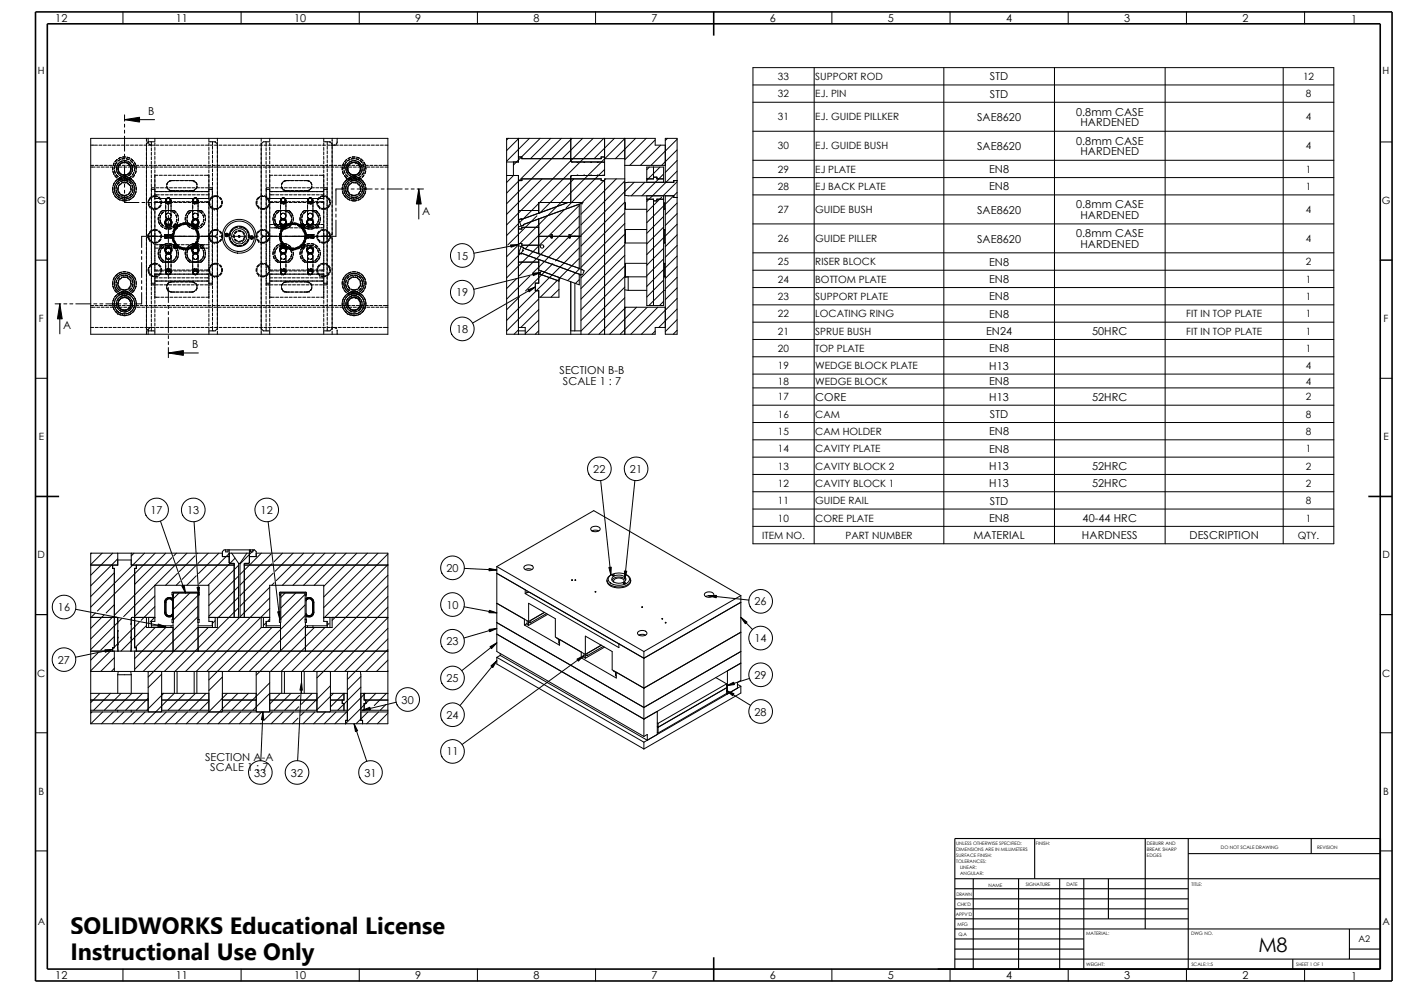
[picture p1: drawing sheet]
<svg xmlns="http://www.w3.org/2000/svg" width="594mm" height="420mm" viewBox="0 0 594 420" stroke-linecap="round" stroke-linejoin="round" font-family="sans-serif">
<defs><g id="words">
<g font-size="9.9">
<text x="29.8" y="395.4">SOLIDWORKS Educational License</text>
<text x="29.8" y="406.2">Instructional Use Only</text>
</g>
<text font-size="8.5" x="532.5" y="402.8">M8</text>
<g font-size="4.6">
<text x="23.4" y="9.1">12</text>
<text x="74.4" y="9.1">11</text>
<text x="124.4" y="9.1">10</text>
<text x="175.7" y="9.1">9</text>
<text x="225.7" y="9.1">8</text>
<text x="275.7" y="9.1">7</text>
<text x="325.7" y="9.1">6</text>
<text x="375.7" y="9.1">5</text>
<text x="425.7" y="9.1">4</text>
<text x="475.7" y="9.1">3</text>
<text x="525.7" y="9.1">2</text>
<text x="571.7" y="9.7">1</text>
<text x="418.9" y="34">STD</text>
<text x="418.9" y="41.4">STD</text>
<text x="62.7" y="48.7">B</text>
<text x="413.5" y="51.1">SAE8620</text>
<text x="455.3" y="48.9">0.8mm CASE</text>
<text x="457.2" y="53.4">HARDENED</text>
<text x="413.5" y="63.4">SAE8620</text>
<text x="455.3" y="61.2">0.8mm CASE</text>
<text x="457.2" y="65.7">HARDENED</text>
<text x="418.5" y="73.2">EN8</text>
<text x="418.5" y="80.6">EN8</text>
<text x="455.3" y="88.1">0.8mm CASE</text>
<text x="178.6" y="90.8">A</text>
<text x="413.5" y="90.3">SAE8620</text>
<text x="457.2" y="92.6">HARDENED</text>
<text x="455.3" y="100.4">0.8mm CASE</text>
<text x="413.5" y="102.6">SAE8620</text>
<text x="457.2" y="104.9">HARDENED</text>
<text x="193" y="109.8">15</text>
<text x="418.5" y="112.4">EN8</text>
<text x="418.5" y="119.8">EN8</text>
<text x="193" y="125.3">19</text>
<text x="418.5" y="127.1">EN8</text>
<text x="418.5" y="134.4">EN8</text>
<text x="26.7" y="139.3">A</text>
<text x="193" y="140.9">18</text>
<text x="417.2" y="141.7">EN24</text>
<text x="462.1" y="141.7">50HRC</text>
<text x="81.3" y="147.4">B</text>
<text x="418.5" y="149.1">EN8</text>
<text x="236.8" y="158.4">SECTION B-B</text>
<text x="418.6" y="156.4">H13</text>
<text x="238.2" y="162.9">SCALE 1 : 7</text>
<text x="418.5" y="163">EN8</text>
<text x="345" y="169.5">CORE</text>
<text x="418.6" y="169.5">H13</text>
<text x="462.1" y="169.5">52HRC</text>
<text x="418.9" y="176.9">STD</text>
<text x="418.5" y="184.2">EN8</text>
<text x="418.5" y="191.5">EN8</text>
<text x="251" y="200.1">22</text>
<text x="266.6" y="200.1">21</text>
<text x="418.6" y="198.8">H13</text>
<text x="462.1" y="198.8">52HRC</text>
<text x="418.6" y="206.2">H13</text>
<text x="462.1" y="206.2">52HRC</text>
<text x="418.9" y="213.5">STD</text>
<text x="63.7" y="217.5">17</text>
<text x="79.2" y="217.5">13</text>
<text x="110.3" y="217.5">12</text>
<text x="418.5" y="220.9">EN8</text>
<text x="458.1" y="220.9">40-44 HRC</text>
<text x="411.9" y="228.2">MATERIAL</text>
<text x="457.8" y="228.2">HARDNESS</text>
<text x="503.3" y="228.2">DESCRIPTION</text>
<text x="188.9" y="242">20</text>
<text x="188.9" y="257.5">10</text>
<text x="319.3" y="256.2">26</text>
<text x="24.5" y="258.6">16</text>
<text x="188.9" y="273">23</text>
<text x="319.3" y="271.7">14</text>
<text x="24.5" y="280.8">27</text>
<text x="319.3" y="287.2">29</text>
<text x="188.9" y="288.6">25</text>
<text x="169.9" y="297.7">30</text>
<text x="188.9" y="304.1">24</text>
<text x="319.3" y="302.8">28</text>
<text x="86.8" y="321.9">SECTION A-A</text>
<text x="188.9" y="319.7">11</text>
<text x="89" y="326.4">SCALE 1 : 7</text>
<text x="107.6" y="328.6">33</text>
<text x="123.1" y="328.6">32</text>
<text x="154.2" y="328.6">31</text>
<text x="23.4" y="414.1">12</text>
<text x="74.4" y="414.1">11</text>
<text x="124.4" y="414.1">10</text>
<text x="175.7" y="414.1">9</text>
<text x="225.7" y="414.1">8</text>
<text x="275.7" y="414.1">7</text>
<text x="325.7" y="414.1">6</text>
<text x="375.7" y="414.1">5</text>
<text x="425.7" y="414.1">4</text>
<text x="475.7" y="414.1">3</text>
<text x="525.7" y="414.1">2</text>
<text x="571.7" y="414.7">1</text>
</g>
<g font-size="4.2">
<text x="16" y="31.3">H</text>
<text x="329.2" y="33.9">33</text>
<text x="345" y="33.9">SUPPORT ROD</text>
<text x="551.3" y="33.9">12</text>
<text x="585" y="31.3">H</text>
<text x="329.2" y="41.2">32</text>
<text x="345" y="41.2">EJ. PIN</text>
<text x="552.5" y="41.2">8</text>
<text x="329.2" y="51">31</text>
<text x="345" y="51">EJ. GUIDE PILLKER</text>
<text x="552.5" y="51">4</text>
<text x="329.2" y="63.2">30</text>
<text x="345" y="63.2">EJ. GUIDE BUSH</text>
<text x="552.5" y="63.2">4</text>
<text x="329.2" y="73.1">29</text>
<text x="345" y="73.1">EJ PLATE</text>
<text x="552.5" y="73.1">1</text>
<text x="329.2" y="80.4">28</text>
<text x="345" y="80.4">EJ BACK PLATE</text>
<text x="552.5" y="80.4">1</text>
<text x="15.7" y="86.3">G</text>
<text x="584.7" y="86.3">G</text>
<text x="329.2" y="90.2">27</text>
<text x="345" y="90.2">GUIDE BUSH</text>
<text x="552.5" y="90.2">4</text>
<text x="329.2" y="102.4">26</text>
<text x="345" y="102.4">GUIDE PILLER</text>
<text x="552.5" y="102.4">4</text>
<text x="329.2" y="112.3">25</text>
<text x="345" y="112.3">RISER BLOCK</text>
<text x="552.5" y="112.3">2</text>
<text x="329.2" y="119.6">24</text>
<text x="345" y="119.6">BOTTOM PLATE</text>
<text x="552.5" y="119.6">1</text>
<text x="329.2" y="126.9">23</text>
<text x="345" y="126.9">SUPPORT PLATE</text>
<text x="552.5" y="126.9">1</text>
<text x="16.5" y="136.3">F</text>
<text x="329.2" y="134.2">22</text>
<text x="345" y="134.2">LOCATING RING</text>
<text x="501.9" y="134.2">FIT IN TOP PLATE</text>
<text x="552.5" y="134.2">1</text>
<text x="585.5" y="136.3">F</text>
<text x="329.2" y="141.6">21</text>
<text x="345" y="141.6">SPRUE BUSH</text>
<text x="501.9" y="141.6">FIT IN TOP PLATE</text>
<text x="552.5" y="141.6">1</text>
<text x="329.2" y="148.9">20</text>
<text x="345" y="148.9">TOP PLATE</text>
<text x="552.5" y="148.9">1</text>
<text x="329.2" y="156.2">19</text>
<text x="345" y="156.2">WEDGE BLOCK PLATE</text>
<text x="552.5" y="156.2">4</text>
<text x="329.2" y="162.8">18</text>
<text x="345" y="162.8">WEDGE BLOCK</text>
<text x="552.5" y="162.8">4</text>
<text x="329.2" y="169.4">17</text>
<text x="552.5" y="169.4">2</text>
<text x="329.2" y="176.7">16</text>
<text x="345" y="176.7">CAM</text>
<text x="552.5" y="176.7">8</text>
<text x="329.2" y="184">15</text>
<text x="345" y="184">CAM HOLDER</text>
<text x="552.5" y="184">8</text>
<text x="16.4" y="186.3">E</text>
<text x="329.2" y="191.3">14</text>
<text x="345" y="191.3">CAVITY PLATE</text>
<text x="552.5" y="191.3">1</text>
<text x="585.4" y="186.3">E</text>
<text x="329.2" y="198.7">13</text>
<text x="345" y="198.7">CAVITY BLOCK 2</text>
<text x="552.5" y="198.7">2</text>
<text x="329.2" y="206">12</text>
<text x="345" y="206">CAVITY BLOCK 1</text>
<text x="552.5" y="206">2</text>
<text x="329.2" y="213.4">11</text>
<text x="345" y="213.4">GUIDE RAIL</text>
<text x="552.5" y="213.4">8</text>
<text x="329.2" y="220.7">10</text>
<text x="345" y="220.7">CORE PLATE</text>
<text x="552.5" y="220.7">1</text>
<text x="322.5" y="228">ITEM NO.</text>
<text x="357.8" y="228">PART NUMBER</text>
<text x="549.1" y="228">QTY.</text>
<text x="15.9" y="236.3">D</text>
<text x="584.9" y="236.3">D</text>
<text x="15.8" y="286.3">C</text>
<text x="584.8" y="286.3">C</text>
<text x="16.3" y="336.3">B</text>
<text x="585.3" y="336.3">B</text>
<text x="16" y="391.3">A</text>
<text x="585" y="391.3">A</text>
</g>
<text font-size="3.9" x="574.9" y="398.6">A2</text>
<g font-size="2">
<text x="404.6" y="357.7">UNLESS OTHERWISE SPECIFIED:</text>
<text x="438.4" y="357.7">FINISH:</text>
<text x="485.3" y="357.6">DEBURR AND</text>
<text x="516.6" y="359.1">DO NOT SCALE DRAWING</text>
<text x="557.3" y="359.3">REVISION</text>
<text x="404.6" y="360.2">DIMENSIONS ARE IN MILLIMETERS</text>
<text x="404.6" y="362.7">SURFACE FINISH:</text>
<text x="404.6" y="365.2">TOLERANCES:</text>
<text x="485.3" y="360.1">BREAK SHARP</text>
<text x="485.3" y="362.6">EDGES</text>
<text x="406.3" y="367.7">LINEAR:</text>
<text x="406.3" y="370.2">ANGULAR:</text>
<text x="418.3" y="375.1">NAME</text>
<text x="434" y="375">SIGNATURE</text>
<text x="451.2" y="375">DATE</text>
<text x="504.1" y="375">TITLE:</text>
<text x="404.7" y="379.2">DRAWN</text>
<text x="405" y="383.5">CHK'D</text>
<text x="404.4" y="387.6">APPV'D</text>
<text x="405.1" y="391.9">MFG</text>
<text x="459.6" y="395.6">MATERIAL:</text>
<text x="504" y="395.6">DWG NO.</text>
<text x="405.5" y="396.1">Q.A</text>
<text x="459.6" y="408.6">WEIGHT:</text>
<text x="504.1" y="408.7">SCALE:1:5</text>
<text x="548.5" y="408.7">SHEET 1 OF 1</text>
</g>
</g></defs>
<g fill="none" stroke="#000" stroke-width=".42">
<path d="M52 5v5.1M102 5v5.1M152 5v5.1M202 5v5.1M252 5v5.1M352 5v5.1M402 5v5.1M452 5v5.1M502 5v5.1M552 5v5.1M318.6 28.6h245.8v201.5h-245.8zM318.6 35.9h245.8"/>
<path d="M344.5 28.6v201.5M399.4 28.6v201.5M446.2 28.6v201.5M493 28.6v201.5M543 28.6v201.5M38.4 58.5h125.7v82.9h-125.7zM52.7 50.6l6.3-1v2zM52.7 50.6h12.7M52.7 48.6v2.7M52.7 52.5v1.3M52.7 55.1v1.2M52.7 57.6v6.4"/>
<path d="M62 58.5v1.3M62.7 58.5v1.8M64 60v1.9M65.5 58.5v1.3M65.5 60h-2.6l-.9 .9M88.4 58.5v1.3M88.4 60h1.3M89.8 60h1.3M89.9 60v1.3M91.1 60h.1M91.1 60l.9 .9M92 58.5v1.3"/>
<path d="M110.5 58.5v1.3M112.6 60v1.9M112.7 60h-1.2l-1 .9M112.9 60h1.2M114.1 58.5v1.3M137 58.5v1.3M137 60h2.6M138.5 60v1.3M139.6 60h.1M139.6 60l.9 .9M140.5 58.5v1.3M142.7 58.5v1.8l-.6 .8"/>
<path d="M215 58.5l-.6 .7M219.4 58.5v10h-5M219.5 58.5l-5.1 5.2M224 58.5l-9.6 9.7M228.6 58.5l-11.4 11.3M233 58.5l-8.6 8.6M237.5 58.5l-23.1 23.2M241.5 58.5v9.7l.3 .3h14M242 58.5l-27.6 27.7M246.5 58.5l-8.6 8.6M251 58.5l-36.6 36.7M255.5 58.5l-35.6 35.6"/>
<path d="M255.8 58.5v15.6M260 58.5l-8.6 8.6M264.4 58.5v11.5M264.4 58.5l-8.5 8.6M268.9 58.5l-8.5 8.6M273.4 58.5l-9 9.1M277.2 59.2l-10.7 10.8M282.4 58.5l-.9 .9M286.5 58.9l-11 11.1M318.6 43.3h245.8M318.6 55.5h245.8M15 60.1h5"/>
<path d="M38.4 70.7h1.9M38.4 70h1.3M38.4 61.4h1.3M40 61.4h1.2M40.3 70h1.3M40.9 70.7h1.3M41.9 61.4h1.2M42.2 70h1.3M42.8 70.7h1.3M43.8 61.4h1.2M44.1 70h1.3M44.7 70.7h1.3"/>
<path d="M45.7 61.4h1.2M46 70h1.3M46.6 70.7h1.3M47.6 61.4h1.2M47.7 70.7v1.3M47.7 79.3v1.3M47.8 72.6l.5 1.2M47.8 79l-.1 .7M47.9 70h1.3M48 78.2l-.1 .2M48 78.2l-.2 .5M48.2 77.8l-.2 .4"/>
<path d="M48.3 77.5l-.1 .3M48.3 68.9l-.5 1.2M48.5 77.2l-.3 .6M48.5 72.1l.3 1.2M48.5 78.9v1.8M48.5 70.3l-.1 1.2M48.5 70.7h1.3M48.5 70.2v.1M48.6 74.3l.9 .9M48.9 77.9v.1M48.9 78l-.4 1.1M49.1 76.5l-.2 .2"/>
<path d="M49.1 76.5l-.5 .5M49.1 79.7v.2M49.1 79.5v.1M49.2 73.9l.8 .9M49.4 78.7l-.3 1M49.4 78.7l-.2 .5M49.4 72.4l.2 .5M49.4 70.5l-.1 1.7M49.4 68.6l-.7 1M49.4 77.2h.1M49.4 77.2l-.7 1M49.4 78.4v.3"/>
<path d="M49.5 61.4h1.3M49.5 72.8l.2 .2M49.6 76.1l-.2 .1M49.6 67.5l-.9 .9M49.6 78.1h.1M49.6 72.9l.6 .9M49.7 77.9h.1M49.8 75.8v.1M49.8 75.9l-.7 .6M49.8 70h1.3M49.8 73.3l.1 .2M49.9 79.4v1.2"/>
<path d="M49.9 69.4l-.5 .9M49.9 69.3l-.3 .6M50 75.6l1.1 .6M50 78.8h.1M50 69.2l-.1 .2M50.1 76.6l-.9 .8M50.1 76.6l-.2 .2M50.2 76.5l-.1 .1M50.2 72.4a2.89 2.89 0 0 0 2.5 1.7M50.2 78.9l-.2 1.2M50.2 72.4h.1M50.3 68.9l-.4 .4"/>
<path d="M50.4 74l1.5 .7M50.5 77.1l-.6 .6M50.5 70.7h1.2M50.5 69.9l-.5 1.2 .2 1.3M50.5 72.9l.1 .1M50.5 78.4h.1M50.5 75.1l1.2 .5M50.6 77l-.9 1.1M50.7 75.4l-.3 .1M50.7 75.4l-.6 .3M50.7 73.2l.2 .2M50.8 74.2v.1"/>
<path d="M50.8 77.8l-.7 1M50.8 68.5h.1M50.8 69.5l-.4 .4M50.8 69.5l-.3 .4M50.9 67.5l-1 .6M50.9 76.1l-.2 .1M50.9 67.5h.1M51.2 75.2l-.5 .2M51.2 75.2h.1M51.2 66.6l-1.1 .5M51.3 68.3l-.8 .4M51.4 61.4h1.3"/>
<path d="M51.4 74.6h.1M51.5 77.6l-.9 .8M51.6 75.1l-.4 .1M51.6 68.2h.1M51.6 76.6l-.6 .2M51.7 70h1.3M51.7 76.3l.5 .1M51.9 75.8l-.4 .1M51.9 68.9l-1.1 .6M51.9 68.8h.2M52 68l-.8 .3M52.1 74.8h1"/>
<path d="M52.1 77.3l1.3 .1M52.2 76.4l-1 .3M52.2 75h.9M52.2 75l1.2 .1M52.2 75l-.3 .1M52.2 68l1.6 .2M52.2 76.4h.5M52.3 68.8l1.5 .2M52.4 75.7h.7M52.4 70.7h1.2M52.4 76.4l-.5 .1M52.5 68.7l-.6 .2"/>
<path d="M52.5 77.1l-1.2 .3M52.7 76.4l1.2 .2M52.7 65.2v1.3M52.7 67.8v1.2M52.7 70.3v6.4M52.7 77.9v1.3M52.8 68l.7 .1M52.8 67.1l-1.3 .2M52.8 76.4h.1M52.9 68.7l.3 .1M53.1 76.5h.4M53.1 75.7l-1.8 .2-1.2 .7"/>
<path d="M53.1 75.7l2.2 .9M53.1 66.4l-1.2 .1M53.2 77.1l1.1 .5M53.3 61.4h1.3M53.3 74h-.4M53.4 75.8h.4M53.4 67.2l1.2 .4M53.6 70h1.3M53.7 76.6l.4 .1M53.7 75.1l.5 .1M53.7 66.5l1.2 .4M53.8 74.6l-.6 .2"/>
<path d="M53.8 69l.7 .5M53.8 69h.1M53.9 76.6h.1M53.9 77.6l1 .9M53.9 74.6l-1.4 .2M53.9 76.2l-1.2 .2M53.9 75.5l-.8 .2M53.9 74.5v.1M54.1 75.2h.1M54.1 68.2l1.3 1.1M54.2 75.2l.4 .2M54.3 70.7h1.2"/>
<path d="M54.3 76l.3 .2M54.3 74.4h.1M54.4 68.5l.4 .2M54.4 69.4l.4 .4M54.5 76.9l.9 .8M54.5 73.3l-1.1 .7h-1.3M54.6 77l.8 .7M54.6 75.4l.6 .2M54.6 75.4l.3 .1M54.6 69.6l.5 .8M54.8 69.8h.1M54.8 78.1l.6 1"/>
<path d="M54.9 72.9l-.4 .4M55.1 69h.1M55.1 70.3l.1 .1M55.2 79.1l.1 1.2M55.2 67.9l.8 .9M55.2 70.4l.1 .7M55.2 61.4h1.3M55.2 72.2l-.3 .7M55.3 73.7l-.8 .6M55.3 76.6l.1 .1M55.3 76.6l1.2 1.4M55.3 71.1v.2"/>
<path d="M55.3 71.1l-.2 1.2M55.3 73.6l-.9 .8M55.3 71.5h.1M55.4 79.1v.1M55.4 73.4l-.1 .3M55.4 77.7l.1 .2M55.4 67.3l1 .8M55.5 75.8v.1M55.5 79.8l-.2 1.2M55.5 69.5l.5 1.1M55.5 75.9l.8 .6M55.5 70h1.3"/>
<path d="M55.5 74.5l-1 .8M55.6 73.1l-.3 .5M55.6 75.4l-1.1 .6M55.7 69.8l.4 1.2M55.7 76l.2 .2M55.8 78.3l.2 .4M55.9 78.4l.3 1.1M55.9 72.6l-.2 .3M56 78.8l.2 .8M56 72.1l-.1 .4M56.1 71.2v.5M56.1 71.6l-.2 1"/>
<path d="M56.2 70.7h1.2M56.2 79.5h.1M56.3 76.5l.1 .2M56.3 76.5l.3 .4M56.4 77.9l.1 .1M56.4 69.3l.4 1.2M56.5 78l.3 .8M56.6 76.9h.1M56.6 73l-.6 1.1M56.8 78.8l.2 1M56.8 78.8v.3M56.8 77.2l.4 .6"/>
<path d="M56.8 68.6l.6 1.1M56.9 71.1l-.1 1.3M56.9 79.7l.1 .1M56.9 74h.1M56.9 74l-.8 1M57 79.8l-.2 1.1M57 77.5l.2 .3M57.1 61.4h1.3M57.2 77.8l.2 .4M57.4 78.2l.1 .4M57.4 69.7h.1M57.4 78.2v.1"/>
<path d="M57.4 70h1.3M57.5 70.4l.2 1.2M57.5 78.9l.1 1.6M57.6 72.2l-.4 1.2M58.1 70.7h1.2M59 61.4h1.3M59.3 70h1.3M60 70.7h1.2M60.9 61.4h1.3M61.2 70h1.3M61.9 70.7h1.3M62 60.5v1.7"/>
<path d="M62 62.4v1.7M62 64.3v1.7M62 66.2v1.7M62 68.1v1.7M62 70v1.7M62 71.9v1.7M62 73.8v1.7M62 75.7v1.7M62 77.6v1.7M62 79.5v1.7M62.7 60.3h.1M62.8 61.4h2.6"/>
<path d="M62.9 60.8l1.2 .6M63.2 70h1.2M63.8 70.7h1.3M64 62.5v1.3M64 64.4v1.3M64 66.3v1.3M64 68.2v1.3M64 70.1v1.3M64 72.1v1.2M64 74v1.2M64 75.9v1.2M64 77.8v1.2"/>
<path d="M64 79.7v1.2M65.1 70h1.2M65.4 79.5h-1.3v1.9M65.5 60.5v1.2M65.5 62.4v1.2M65.5 64.3v1.2M65.5 66.2v1.2M65.5 68.1v1.2M65.5 70v1.2M65.5 71.9v1.3M65.5 73.8v1.6M65.5 75.7v1.6"/>
<path d="M65.5 77.6v1.6M65.5 79.5v1.7M65.5 74.2h1.3M65.7 70.7h1.3M66 61.4h1.3M66 79.5h1.3M67 70h1.2M67.4 74.2h1.3M67.6 70.7h1.3M67.9 61.4h1.3M67.9 79.5h1.3M68.9 70h1.2"/>
<path d="M69.3 74.2h1.3M69.5 70.7h1.3M69.8 61.4h1.3M69.8 79.5h1.3M70.5 78.7l.1 .5M70.6 79v.2M70.6 77.9l-.1 .5M70.6 79.2l.3 .6M70.6 77.9v.2M70.8 70h1.2M70.9 77.3l-.3 .6M70.9 79.8l.3 .3"/>
<path d="M70.9 79.8l.1 .1M71 77.2l-.1 .1M71.2 77l-.3 .3M71.2 77h.1M71.2 74.2h1.3M71.4 70.7h1.3M71.7 61.4h1.3M71.7 79.5h1.3M71.7 76.7l-.2 .1M72 76.5l-.3 .2M72.7 70h1.2M73.1 74.2h1.3"/>
<path d="M73.3 70.7h1.3M73.6 61.4h1.3M73.6 79.5h1.3M73.9 76.4l-1.9 .1M74.2 76.4h1.7M74.6 70h1.3M75.1 74.2h1.2M75.2 70.7h1.3M75.5 61.4h1.3M75.5 79.5h1.3M76.2 76.4h1.6M76.5 70h1.3"/>
<path d="M77 74.2h1.2M77.1 70.7h1.3M77.4 61.4h1.3M77.4 79.5h1.3M78.1 76.4h1.6M78.4 70h1.3M78.9 74.2h1.2M79 70.7h1.3M79.3 61.4h1.3M79.3 79.5h1.3M80 76.4l2.2 .3M80.3 70h1.3"/>
<path d="M80.8 74.2h1.2M80.9 70.7h1.3M81.2 61.4h1.3M81.2 79.5h1.3M82.2 76.7h.1M82.2 70h1.3M82.2 76.7l.2 .1M82.7 74.2h1.2M82.7 77h.1M82.8 77l.2 .3M82.8 70.7h1.3M82.9 77.2l.1 .1"/>
<path d="M83 79.8l-.2 .1M83 77.3l.3 .6M83.1 61.4h1.3M83.1 79.5h1.3M83.3 77.9v.2M83.3 77.9v.5M83.3 79.2l-.5 .9M83.3 78.7v.5M83.3 78.9v.3M84.1 70h1.3M84.6 74.2h1.2M84.7 70.7h1.3"/>
<path d="M85 61.4h1.3M85 79.5h1.3M86 70h1.3M86.5 74.2h1.9M86.6 70.7h1.3M86.9 61.4h1.3M86.9 79.5h1.3M87.9 70h1.3M88.4 60.5v1.2M88.4 62.4v1.2M88.4 64.3v1.2M88.4 66.2v1.2"/>
<path d="M88.4 68.1v1.2M88.4 70v1.2M88.4 71.9v1.3M88.4 73.8v1.6M88.4 75.7v1.6M88.4 77.6v1.6M88.4 79.5v1.7M88.6 70.7h1.2M88.6 79.5h1.2v1.9M88.9 61.4h1.2M89.8 70h1.3M89.9 61.9v1.3"/>
<path d="M89.9 63.8v1.3M89.9 65.7v1.3M89.9 67.6v1.3M89.9 69.5v1.3M89.9 71.4v1.3M89.9 73.3v1.3M89.9 75.2v1.3M89.9 77.1v1.3M89.9 79v1.3M90.5 70.7h1.2M90.8 61.4h1.2M91.7 70h1.3"/>
<path d="M92 60.2v3.1M92 63.5v1.7M92 65.4v1.7M92 67.3v1.7M92 69.2v1.8M92 71.1v1.8M92 73v1.8M92 74.9v1.8M92 76.8v1.8M92 78.7v1.8M92.4 70.7h1.2M92.7 61.4h1.2"/>
<path d="M93.6 70h1.3M94.3 70.7h1.2M94.6 61.4h1.2M95.5 70h1.3M96.2 70.7h1.2M96.5 61.4h1.2M97.4 70h1.3M98.1 70.7h1.2M98.4 61.4h1.2M99.3 70h1.3M100 70.7h1.3M100.3 61.4h1.3"/>
<path d="M101.3 70h1.2M101.9 70.7h1.3M102.2 61.4h1.3M103.2 70h1.2M103.8 70.7h1.3M104.1 61.4h1.3M105.1 70h1.2M105.7 70.7h1.3M106 61.4h1.3M107 70h1.2M107.6 70.7h1.3M107.9 61.4h1.3"/>
<path d="M108.9 70h1.2M109.5 70.7h1.3M109.8 61.4h1.3M110.5 60.5v1.7M110.5 62.4v1.7M110.5 64.3v1.7M110.5 66.2v1.7M110.5 68.1v1.7M110.5 70v1.7M110.5 71.9v1.7M110.5 73.8v1.7M110.5 75.7v1.7"/>
<path d="M110.5 77.6v1.7M110.5 79.5v1.7M110.8 70h1.2M111.4 70.7h1.3M111.7 61.4h1.3M112.6 62.5v1.3M112.6 64.4v1.3M112.6 66.3v1.3M112.6 68.2v1.3M112.6 70.1v1.3M112.6 72.1v1.2M112.6 74v1.2"/>
<path d="M112.6 75.9v1.2M112.6 77.8v1.2M112.6 79.7v1.2M112.7 70h1.3M113.3 70.7h1.3M113.6 61.4h1.3M114 79.5h-1.3v1.9M114.1 60.5v1.2M114.1 62.4v1.2M114.1 64.3v1.2M114.1 66.2v1.2M114.1 68.1v1.2"/>
<path d="M114.1 70v1.2M114.1 71.9v1.3M114.1 73.8v1.6M114.1 75.7v1.6M114.1 77.6v1.6M114.1 79.5v1.7M114.1 74.2h1.3M114.6 70h1.3M114.6 79.5h1.3M115.2 70.7h1.3M115.5 61.4h1.3M116 74.2h1.3"/>
<path d="M116.5 70h1.3M116.5 79.5h1.3M117.1 70.7h1.3M117.4 61.4h1.3M117.9 74.2h1.3M118.4 70h1.3M118.4 79.5h1.3M119 70.7h1.3M119.1 79l.1 .2M119.1 78.7l.1 .5M119.2 77.9l-.1 .5M119.2 79.2l.6 .9"/>
<path d="M119.2 77.9l-.1 .2M119.3 61.4h1.3M119.5 77.3l-.3 .6M119.5 77.2v.1M119.8 77h.1M119.8 77l-.3 .3M119.8 74.2h1.3M120.3 76.7l-.3 .1M120.3 70h1.3M120.3 79.5h1.3M120.6 76.5l-.3 .2M120.9 70.7h1.3"/>
<path d="M121.2 61.4h1.3M121.7 74.2h1.3M122.2 70h1.3M122.2 79.5h1.3M122.5 76.4l-1.9 .1M122.8 76.4h1.6M122.8 70.7h1.3M123.1 61.4h1.3M123.6 74.2h1.3M124.1 70h1.3M124.1 79.5h1.3M124.7 76.4h1.6"/>
<path d="M124.7 70.7h1.3M125 61.4h1.3M125.6 74.2h1.2M126 70h1.3M126 79.5h1.3M126.7 76.4h1.5M126.7 70.7h1.2M127 61.4h1.2M127.5 74.2h1.2M127.9 70h1.3M127.9 79.5h1.3M128.6 76.4l2.2 .3"/>
<path d="M128.6 70.7h1.2M128.9 61.4h1.2M129.4 74.2h1.2M129.8 70h1.3M129.8 79.5h1.3M130.5 70.7h1.2M130.5 76.5l.3 .2M130.8 61.4h1.2M130.8 76.7l.2 .1M131.3 74.2h1.2M131.3 77l.3 .3M131.5 77.2l.1 .1"/>
<path d="M131.6 79.8l-.2 .1M131.6 77.3l.3 .6M131.6 79.8l-.3 .3M131.7 70h1.3M131.7 79.5h1.3M131.9 77.9v.5M131.9 79.2l-.3 .6M131.9 77.9v.2M131.9 79v.2M131.9 78.7v.5M132.4 70.7h1.2M132.7 61.4h1.2"/>
<path d="M133.2 74.2h1.2M133.6 70h1.3M133.6 79.5h1.3M134.3 70.7h1.2M134.6 61.4h1.2M135.1 74.2h1.9M135.5 70h1.3M135.5 79.5h1.3M136.2 70.7h1.2M136.5 61.4h1.2M137 60.5v1.2M137 62.4v1.2"/>
<path d="M137 64.3v1.2M137 66.2v1.2M137 68.1v1.2M137 70v1.2M137 71.9v1.3M137 73.8v1.6M137 75.7v1.6M137 77.6v1.6M137 79.5v1.7M137.1 79.5h1.3v1.9M137.4 70h1.3M138.1 70.7h1.3"/>
<path d="M138.4 61.4h1.3M138.5 61.9v1.3M138.5 63.8v1.3M138.5 65.7v1.3M138.5 67.6v1.3M138.5 69.5v1.3M138.5 71.4v1.3M138.5 73.3v1.3M138.5 75.2v1.3M138.5 77.1v1.3M138.5 79v1.3M139.4 70h1.2"/>
<path d="M140 70.7h1.3M140 61.4h3.2M140.5 60.2v3.1M140.5 63.5v1.7M140.5 65.4v1.7M140.5 67.3v1.7M140.5 69.2v1.8M140.5 71.1v1.8M140.5 73v1.8M140.5 74.9v1.8M140.5 76.8v1.8M140.5 78.7v1.8"/>
<path d="M141.3 70h1.2M141.5 61.4h-.2M141.6 61.3l-.1 .1M141.9 70.7h1.3M143.2 70h1.2M143.8 70.7h1.3M143.8 61.4h1.3M144.8 80h-2.7v6.8M144.8 70.7v1.2M144.8 79.2v1.3M144.9 79.2l-.1 .5M144.9 79v.2"/>
<path d="M144.9 72.6l.5 1.1M145.1 78.2v.1M145.1 78.2l-.1 .4M145.3 77.8l-.2 .4M145.5 77.5l-.2 .3M145.5 68.9l-.5 1.2 1.3-.1M145.6 72.1l.4 1.2M145.7 78.8l-.1 1.9M145.7 77.2l-.4 .6M145.7 70.3l-.2 1.2M145.7 78.8l-.1 .3M145.7 70.7h1.3"/>
<path d="M145.7 61.4h1.3M145.7 70.2v.1M145.7 74.3l.9 .9M145.8 76.9h.1M145.8 68.4h.1M146 78l-.3 .8M146 77.9v.1M146 78l-.1 .2M146 80h1.3M146.2 76.5l-.3 .4M146.3 73.9l.9 .9M146.4 71.7h.1"/>
<path d="M146.4 71h.1M146.4 71l.1 1.2M146.5 78.6l-.2 1.2M146.5 70.4v.1M146.5 72.3l.9 1.5M146.5 70.5l-.1 1.2M146.6 75.2h.1M146.6 77.2l-.2 .1M146.6 68.6l-.7 1M146.6 77.2h.1M146.6 77.2l-.6 .8M146.6 78.4l-.2 .6"/>
<path d="M146.7 72.8l.1 .2M146.7 76l-.7 .7M146.7 67.4l-.8 1M146.9 77.9h.1M147 75.8v.1M147 75.9l-.4 .3M147 70h1.2M147 73.3l.1 .2M147 79.4l.1 1.2M147.1 75.6l1.1 .6M147.1 69.2l-.5 1.1M147.2 76.6l-.6 .6"/>
<path d="M147.2 76.6l-.2 .2M147.3 70.5l.1 1.9M147.3 76.5l-.1 .1M147.4 72.4h.1M147.4 72.3l.3 .7M147.4 78.9l-.2 1.2M147.5 68.9l-.8 1M147.5 74l.8 .5M147.6 70.7h1.3M147.6 61.4h1.3M147.6 72.9l1 .8M147.6 69.9l-.3 .6"/>
<path d="M147.7 77.1h.1M147.7 77.1l-.6 .6M147.7 75.1l1.2 .5M147.8 77l-1 1.1M147.9 75.4l-.4 .1M147.9 75.4l-.7 .3M147.9 73.2l.1 .2M148 77.8l-.8 1M148 68.5h.1M148 69.5l-.4 .4M148.1 76.1l-.2 .1M148.1 67.5l-1.1 .6"/>
<path d="M148.2 74.4l.8 .3M148.3 75.2l-.4 .2M148.4 75.2h-.1M148.4 66.6l-1.1 .5M148.5 77.4h.1M148.6 74.6h.1M148.6 73.7l1.2 .4M148.6 73.7h.1M148.6 80h1.3M148.7 75.8h.2M148.7 77.6l-1 .8M148.7 75.1l-.4 .1"/>
<path d="M148.7 68.2l-.4 .1M148.8 76.6l-.6 .2M148.8 76.3l1 .1M148.9 75.6h.1M148.9 75.8l-1.7 .8M148.9 70h1.2M149 75.8h-.1M149.1 68.8h.2M149.1 68.9l-1.5 1M149.2 68l-1.6 .7M149.2 68h.1M149.2 74h1.4"/>
<path d="M149.3 77.3l1.2 .1M149.3 68h.7M149.3 75h1M149.4 76.4l-1.1 .3M149.5 68.8h.7M149.5 75.7h.8M149.5 70.7h1.3M149.5 61.4h1.3M149.6 76.4l-.6 .1M149.6 77.1h.1M149.6 77.1l-1.1 .3M149.6 68.7l-.5 .2"/>
<path d="M149.8 76.4l1.2 .2M149.9 68l1.1 .2M149.9 67.1l-1.2 .2M150 68.7l.9 .3M150.3 75.7l-1.4 .1M150.3 75.7l1.3 .4M150.3 66.4l-1.3 .1M150.3 75l-1.3 .1M150.3 75l.3 .1M150.4 68.8h.1M150.4 77.1l1.1 .6M150.4 68l.2 .1"/>
<path d="M150.4 76.5l.9 .2M150.5 74h-.5M150.6 75.8h.4M150.6 67.2l1.2 .4M150.8 70h1.3M150.9 74.6l-1.2 .2M150.9 75.1l.4 .1M150.9 66.5l1.2 .5M150.9 69h.1M151 69l.9 .8M151 76.2l-1.2 .2M151 75.5l-.7 .2"/>
<path d="M151 74.6l-1.8 .2M151 74.5v.1M151.1 77.7l1 .8M151.1 80h6.4M151.2 68.2l.3 .3M151.2 73.7l-.6 .3M151.2 75.2h.1M151.3 76.7h.1M151.3 75.2l.5 .2M151.4 70.7h1.3M151.4 61.4h1.3M151.5 68.5l.7 .5"/>
<path d="M151.5 69.4l.8 1M151.6 76.9l.2 .1M151.6 68.5l1 .8M151.6 76.1l.8 .5M151.6 76.1l.2 .1M151.7 73.3l-.6 .4M151.8 77l.2 .1M151.8 77l.8 .7M151.8 75.4l.6 .2M151.8 75.4l.3 .1M151.9 69.8h.1M152 78.1l.6 1.1"/>
<path d="M152 72.9l-.3 .4M152.1 77.3l.6 .6M152.1 74l-.5 .3M152.2 69h.1M152.2 70.4h.1M152.3 70.4l.2 .7M152.3 79.1l.1 1.2M152.3 67.9l.9 .9M152.3 72.2l-.3 .7M152.4 76.6l.2 .2M152.4 76.6l.7 .6M152.4 71l-.1 1.3"/>
<path d="M152.5 71.1l-.1 .5M152.5 73.6l-1 .8M152.5 73.5l-.1 .2M152.6 69.3h.1M152.6 69.5l.3 .5M152.6 79.8l.1 .1M152.6 75.8l.1 .1M152.6 67.3h.1M152.7 79.9l-.2 1.1M152.7 75.9l.8 .6M152.7 70h1.3M152.7 67.3l.9 .8"/>
<path d="M152.7 74.5l-1.1 .8M152.8 73.1l-.3 .5M152.8 75.4l-1.1 .7M152.9 72.9h.1M152.9 69.8l.1 .3M152.9 78.2l.4 1.2M152.9 76l.2 .2M152.9 70l.3 1.1M153 77.2h.1M153 72.5h.1M153.1 77.2l.5 .8M153.1 77.2l.1 .2"/>
<path d="M153.2 78.8l.1 .8M153.2 71.7l-.3 1.2M153.2 71.2l-.1 1.3M153.3 70.7h1.3M153.3 61.4h1.3M153.5 76.5l.3 .4M153.5 76.5l.1 .2M153.5 69.3l.5 1.2M153.6 77.9v.1M153.6 78l.1 .3M153.6 78l.4 1.1M153.7 73l-.6 1.1"/>
<path d="M153.8 76.9h.1M154 78.9l.1 .9M154 68.6l.5 1.2M154 77.2l.3 .6M154 74l-.8 1M154 79.7l.1 .1M154.1 71.2l-.1 1.2M154.1 79.8l-.1 .9M154.1 77.5l.2 .3M154.3 77.8l.2 .4M154.5 78.2l.1 .5M154.5 78.2v.1"/>
<path d="M154.6 70h1.3M154.7 79l.1 1.2M154.7 70.4l.1 1.2M154.7 72.3l-.4 1.2M155.2 70.7h1.3M155.2 61.4h1.3M156.5 70h1.3M157.1 70.7h1.3M157.1 61.4h1.3M158.4 70h1.3M158.7 80h1.3M159 70.7h1.3"/>
<path d="M159 61.4h1.3M160.3 70h1.3M160.9 70.7h1.3M160.9 61.4h1.3M161.3 80h1.3M162.2 70h1.9M162.8 70.7h1.3M162.8 61.4h1.3M163.8 80h6.4M171.4 80h1.3M174 80h1.3M176.5 80h2.7"/>
<path d="M177.2 80l1 6.3h-2zM177.2 80v12.7M214.4 68.5v5.8M214.4 74.3v67.1h62.8v-2.8h4.3M214.4 74.3h5v67.1M217.2 68.5l.1 5.8-2.9 2.9M219.4 76.4h1.4v-.7h33.6v.7h1.4M219.4 66.4h1.4v.7h33.6v-.7h1.4M229.4 75.7l-15 15M242.8 75.7l-14.5 14.5M244.2 68.5l.2 .2 .2-.2M244.2 74.3l.1-.3 .3 .3"/>
<path d="M247 68.5l.2 .2 .2-.2M247 74.3l.1-.3 .3 .3M249.9 68.5l.2 .2 .2-.2M249.9 74.3l.1-.3 .3 .3M252.7 68.5l.2 .2 .2-.2M252.7 74.3l.1-.3 .3 .3M254.4 68.5l1.4 .2M254.5 68.6l-35.1 35M255.6 76.4l-9.8 9.8M255.8 74.1l-14 .2-.3 .3v11.1M255.8 71.7l-16.2 16.3M255.8 74.1l-1.4 .2"/>
<path d="M256.3 75.7l-.5 .5M260.8 75.7l-15 15M264.4 70v5.7M264.4 75.7h-8.6v65.7M264.4 70h17.1M264.4 67.1h-8.6l-1.3 1.4M264.4 76.6l-18.6 18.6M264.4 75.7v65.7M268.3 77.1l-22.5 22.6M272.8 77.1l-5.7 5.7M273.7 77.1v-6.4h7.1v6.4M274.8 70.7l-1.1 1.1"/>
<path d="M276.5 70.7v5h-2.8M276.5 75h1.5v.7h2.8M279.3 70.7l-5.6 5.6M279.6 61.4l-8.6 8.6M280.8 73.6l-9.2 9.2M281.5 61.4h-4.3v-2.9h-62.8v10M281.5 77.1v-18.6h5v82.9h-5v-58.6M286.5 76.4h-1.4v.7l-20.7 .2M286.5 72.4l-12.8 12.9M286.5 63.4l-6.6 6.6M286.5 76.9l-5.9 5.9M286.5 67.9l-5 5"/>
<path d="M318.6 67.8h245.8M318.6 75.1h245.8M584 60.1h5M47.7 80.2h.1M47.7 80.9l.1 .3M47.8 81.2h.1M47.8 81.2l.5 1.2M48 81.7l.1 .3M48.4 82.6l.3 .5M48.5 80.7v.3M48.5 80.7l.3 1.2M48.6 82.9l.1 .2"/>
<path d="M48.7 81.6l1.4 1.8M48.7 83.1l.4 .3M49.1 83.4l.1 .2M49.1 83.4l.4 .4M49.1 80.3h.1M49.1 80.3l.1 .6M49.2 80.7l.4 1M49.3 81.1l.1 .4M49.6 81.7h.1M49.7 82l1.2 1M49.7 84l.5 .4M49.8 83.1l.3 .3"/>
<path d="M49.9 80.6h.1M49.9 82.2l.1 .2M50 84.2l.2 .2M50.1 83.4h.1M50.1 83.4l.7 .4M50.1 80.8h.1M50.1 81.2l.8 1M50.2 80.8l.6 1M50.2 82.5l.3 .3M50.2 84.4l.5 .2M50.6 83.7l1.2 .5M50.7 84.6h.1"/>
<path d="M50.7 84.6l.4 .1M50.9 82.2h.1M51.2 83.2l.4 .2M51.3 82.3l1.2 .3M51.4 82.5l2.1 .2M51.4 83.4l1.3 .2M51.4 84l.4 .2M51.4 84.8l1.3 .2 1.2-.2M51.8 84.2h.1M51.8 84.2l.9 .1M52.1 83.5h.3M52.4 84.2l.3 .1"/>
<path d="M52.7 83v2.7h6.1M52.7 80.5v1.2M53 84.2l-.3 .1M53.5 84.2h.1M53.6 84.2l-.9 .1M53.9 82.3l-1.2 .3M53.9 84l-.3 .2M54.1 83.2l-1.2 .3M54.3 83.1l-.6 .3M54.5 84.6h.1M54.6 84.6l-.4 .1M54.7 83.7l-1.1 .5"/>
<path d="M55 81.6l-.9 .9M55.1 80.9l-.7 1.1M55.1 84.4l-.5 .2M55.2 82.5l-.4 .3M55.3 81h.1M55.3 83.4l-.8 .4M55.4 84.2l-.3 .2M55.6 82l-.3 .4M55.6 83.1l-.3 .3M55.6 83.9l-.5 .5M55.7 81.9l-1 1M56 81.3l-.1 .1"/>
<path d="M56 81.1v.2M56.1 82.4l-.8 1M56.2 80.7l-.2 .6M56.2 80.2v.3M56.2 82.4l-.2 .2M56.3 80.1l-.2 .8M56.3 83.4l-.4 .4M56.3 83.4l-.2 .2M56.6 83.1l-.3 .3M56.6 81.6l-.4 .8M56.7 82.8l-.1 .3M56.8 80.7l-.3 1.2"/>
<path d="M56.9 82.6h.1M56.9 82.6l-.3 .5M57.4 81.7l-.2 .3M57.5 81.2h.1M57.5 81.2l-.4 1.1M57.6 80.8l-.1 .4M60.1 85.7h1.2M62 99.1l.9 .9-.9 .9M62 81.4v1.7M62 83.3v1.7M62 85.2v1.8M62 87.1v1.8"/>
<path d="M62 89v1.8M62 90.9v1.8M62 92.8v1.8M62 94.7v1.8M62 96.6v3.2M62.6 85.7h1.3M62.8 86.4l.6 1.1M62.9 84.7l-.2 1.2M62.9 84.6v.1M62.9 98.8l-.2 1.3M63 85.5l.2 1.2M63 99.7l.2 1.3"/>
<path d="M63.4 87.5h.1M63.5 87.2l1 .8M63.8 98l-.7 1.1M63.8 83.8l-.7 1M63.8 88l1.2 .5M64 81.6v1.2M64 83.5v1.3M64 85.4v1.3M64 87.3v1.3M64 89.2v1.3M64 91.1v1.3M64 93v1.3"/>
<path d="M64 94.9v1.3M64 96.8v1.3M64 98.7v3.2M64.1 82v1.3M64.1 83.9v1.3M64.1 85.9v1.2M64.1 87.8v1.2M64.1 89.7v1.2M64.1 91.6v1.2M64.1 93.5v1.2M64.1 95.4v1.2M64.1 97.3v1.3"/>
<path d="M64.1 98.7v2.6M64.1 97.5l-.9 .8M64.1 83.2l-.9 .8M64.1 80.1h1.4M64.1 97.5h.1M64.7 82.9l2.1 .2M64.7 97.2h.1M64.8 97.2l2 .2M65 88.5h.1M65.1 85.7h6.1v4.2M65.5 81.1h22.9M65.5 81.4v3.2"/>
<path d="M65.5 85.2v1.8M65.5 87.1v1.8M65.5 89v1.8M65.5 90.9v1.8M65.5 92.8v1.8M65.5 94.7v1.8M65.5 96.6v1.8M65.5 98.6v16.5M65.5 84h22.9M65.5 85.3h1.3M65.5 82.4h1.9M66.3 88.1l-1.2 .1"/>
<path d="M66.4 83.3l-1.2-.2-.9 .3M66.4 97.5l-2.1 .2M66.8 88.2v.1M66.8 88.3l-1.2 .3M67 97.9l.8 .9M67 83.6l.8 .9M67 91.9v1.1M67 93v.1M67.1 93.8l.5 1.1M67.3 97.7h.1M67.3 83.4l.8 1M67.3 97.7l.8 1"/>
<path d="M67.4 87.8h-.1M67.4 85.3h1.3M67.7 93l.3 1.1M67.7 90.1l-.5 1.2M67.8 87h.1M67.8 87l-.9 .8M68 95.4l1 .8M68 91.1l-.3 1.2M68 94.1h.1M68 85.1v1.2M68 99.4v1.3M68 86.3v.1"/>
<path d="M68.1 82.4h1.2M68.1 86.8l-.7 1M68.3 99.3l.1 1.2M68.3 85l.1 1.2M68.3 90.6h.1M68.4 86.2h-.1M68.4 94.7l.9 .9M69.2 89.7l-.8 .9M69.3 85.3h1.3M69.5 96.5l1.2 .4M69.7 99.4h3.3M69.7 99.3v.1"/>
<path d="M69.8 94.5l.2 .8M69.8 95.9l1.2 .3M69.8 93.6v.9M69.8 94.1l.3 .6M69.8 94.7l.9 .8M69.9 94.4l-.1 .1M69.9 93.5l-.1 .1M70 82.4h1.2M70 95.3h.1M70 94.6l.1 .1M70.1 94.7l.6 .5M70.1 94.1l.4 .6"/>
<path d="M70.1 91.4v.2M70.1 84.7v1.7M70.1 86.8v1.5M70.1 88.7v3.2M70.1 92.5v1.5l.1-.6M70.1 85v.2M70.1 93.6h.1M70.1 91.5v.1M70.1 89.1h-1.2l-1 .8M70.1 85h.1M70.1 91.6l.1 .2M70.1 84.6v.2"/>
<path d="M70.2 91.8l.6 .7M70.2 85.6l1 .8M70.2 84.8l-.1 .2M70.2 99.3h.1M70.2 99.3v1.4M70.2 99.4h.1M70.2 93h.1M70.2 93.4v.1M70.2 84.4l-.1 .3M70.4 93.3l-.2 .1M70.4 92.8l1.1-.2 .8 .4M70.4 93.2l-.2 .2"/>
<path d="M70.4 93.2l-.6 .8M70.4 84.4v.4M70.4 84.5l.1 .3M70.4 84.8h.1M70.4 95.8l1.3 .2M70.4 84.1h.1M70.4 84.1l-.1 .2M70.5 94.7l.4 .3M70.5 85.7l.7 .2M70.5 84.8v.1M70.6 83.9l-.1 .2M70.7 95.2h.1"/>
<path d="M70.7 95.5h.1M70.7 83.9l-.3 .5M70.7 92.7l-.9 .9M70.8 83.8l-.1 .1M70.8 84l-.6 .8M70.9 85.3l.3 .1M70.9 95h.1M70.9 95h.3M71 96.2h.1M71.1 99.3h-1.3v1.4h1.3M71.2 92.6h-.3M71.2 95h.2"/>
<path d="M71.2 80.1h.1M71.2 93h.5M71.2 93h-.6l-.5 .6M71.2 92.8l-.8 .4M71.2 83.9l1.1 .7M71.2 90.2l-1 .7M71.2 85.3h1.3M71.2 91.2v1.3M71.2 93.7v1.3M71.2 96.3v6.3M71.2 93l-.7 .2M71.2 92.8l.8 .2"/>
<path d="M71.2 92.8l.3 .1M71.2 92.8l-.5 .2M71.4 92.6h.3M71.4 85.9h.1M71.5 95h-.1M71.5 80.3l.2 .2zM71.5 83.8l-.8 .1-.5 .6M71.5 83.7l-1 .3M71.5 83.7l.5 .4M71.5 83.8l.4 .2M71.6 95h.1M71.6 93l.6 .4"/>
<path d="M71.6 83.9h.2M71.7 92.6h.1M71.7 90.3l.1 .1M71.7 89.1l.8 .1M71.7 99.3h1.3v1M71.7 80.5l2.2 .2M71.7 83.9l.1 .1M71.7 90.3l.7 .9M71.8 95.1l-.4 .1M71.8 85.2l-.6 .2M71.8 84l.2 .2M71.9 85.7h1.2"/>
<path d="M71.9 82.4h1.2M71.9 93h.1M71.9 84h.1M72 84.2h.1M72 93l.3 .4M72 84.9l-1 .4M72 94.7h.1M72 84.1l.2 .1M72 85h.1M72 84.1l.1 .2M72 89.1l-2.2 .3M72 94.7l-.4 .3"/>
<path d="M72 84.8v.1M72.1 84.3h.1M72.2 84.2h.1M72.2 93.3l.3 .6M72.2 92.9l.1 .1M72.3 84.6h.1M72.3 93.4h.1M72.3 92l-1.1 .6M72.3 92h.1M72.3 85.3l-.2 .3M72.3 93.5l.1 .4M72.3 84.5l.1 7.5"/>
<path d="M72.3 91.9v.1M72.3 93.4l.4 .7-.4 .7M72.3 89.1h1.3l.9 .8M72.3 93l.4 1.5M72.4 94.7l-.9 .5-.9-.1M72.4 95l-1.1 .6M72.4 94.1l-.4 .6M72.4 92.6v1.5l-.4 .6M72.4 94.7h.1M72.4 85.4l-.7 .8M72.4 84.9a1.16 1.16 0 0 1-.9 1 1.16 1.16 0 0 1-1.2-.4M72.4 85l-.1 .3"/>
<path d="M72.6 96.6l-1.2 .3M72.6 93.6l.1 .3M72.7 94l-.1 .1M72.7 94.4v.1M72.7 94.5l-.5 1.1M72.9 95.8l-1.2 .3M72.9 98.7l.1 2.5M73 99.4h.1M73 89.5l1 .8M73.1 98.7l-.1 .7M73.1 100l.2 1.2M73.1 85.3h1.3"/>
<path d="M73.3 99.4l-.1 .1M73.3 99.5v1M73.4 99.4v1.3M73.4 98.7l-.1 .8M73.4 98.2l-.3 1.2M73.5 98.8h.1M73.5 95.9v.2M73.5 95.7v.3M73.5 98.3l-.1 .6M73.5 96.1l.7 .5M73.5 99.8l.2 1.2M73.7 96.9l-.6 1.2"/>
<path d="M73.7 95.2l-.2 .6M73.7 95.2l-.3 .2M73.8 95.9v.2M73.8 85.7h1.3M73.8 82.4h1.3M73.8 96.1l.4 .3M73.8 97l-.5 1.1M73.9 96.5l.8 .1M73.9 96.1h.1M73.9 97.5l-.2 .2M73.9 95.3l-.1 .3M73.9 95l-.2 .2"/>
<path d="M73.9 98l-.3 1.2M73.9 97.6l-.4 1.2M74 95l-.2 .1M74 95h-.1M74.1 97h.1M74.2 97l-.6 1.1M74.2 95.7l-1 .7M74.2 80.7h1.7M74.2 94.5l-.5 .7M74.3 95.2l-.5 .3 .1 .6M74.3 96.5l-.6 1.1M74.4 90.9l.4 1.2"/>
<path d="M74.4 95h.2M74.4 96.6l-.2 .4M74.5 95.2l.4 .6M74.5 95h-.5M74.5 95l.4 .2M74.7 96.6l-.4 .5M74.8 95l.1 .2M74.8 96.5l-.3 .1M74.8 96.3l-.3 .2M74.8 92.7l-.3 1.2M74.9 96l-.1 .1M74.9 95.8l-.7 .7"/>
<path d="M74.9 95.8l-.1 .3M74.9 95.2l.3 .5M74.9 95.5l-.9 .9M74.9 90.4l.5 1.2M75 96.4l-.3 .2M75 96.3v.1M75 96.4l-.8 1M75.1 85.3h1.2M75.1 95.6l-.2 .2M75.1 96.1l-.4 .5M75.2 95.9l-.7 .4M75.2 95.7v.1"/>
<path d="M75.2 95.8l-.2 .6M75.2 95.8l-.4 .3M75.2 94.1l-.5 1.1M75.5 95.6l-.3 .3M75.5 92.2l-.1 1.3M75.7 85.7h1.3M75.7 82.4h1.3M75.8 95.3l-1 .8M75.9 95.4l-.7 .4M76.2 80.7h1.6M76.6 95.1h-.2M76.6 94.6l-1.2 .6"/>
<path d="M76.6 95.3l-1.1 .7M76.7 95.1l-1.1 .6M76.8 94.7l-1.2 .5M77 85.3h1.2M77.2 94.8l-.7 .3M77.5 94.6l-1.2 .4M77.6 85.7h1.3M77.6 82.4h1.3M77.6 94.7l-1.6 .6M77.8 94.7h1.3M78.1 80.7h1.6M78.1 94.6h1.3"/>
<path d="M78.3 94.7l1.2 .1M78.4 95l-1.2 .2M78.4 94.3l-1.2 .1M78.4 91.9v1.2M78.5 93.8l.5 1.1M78.6 94.8l-1.3 .2M78.6 94.4l-1.2 .1M78.9 85.3h1.2M79.1 94.7h.1M79.1 95l1.2 .3M79.1 94.3l1.2 .2M79.1 93l.4 1.1"/>
<path d="M79.2 90.1l-.6 1.2M79.2 94.9l1.3 .3M79.3 94.4l1.2 .3M79.4 95.4l1 .8M79.4 91.1l-.3 1.2M79.5 94.1h.1M79.5 85.7h1.3M79.5 82.4h1.3M79.5 89.7h.1M79.7 94.8l1.6 .7M79.7 90.6h.1M79.8 94.7l.9 .9"/>
<path d="M80 94.7l.1 .1M80.1 94.9l.8 .3M80.1 94.8l1.1 .4M80.6 89.7l-.8 .9M80.8 85.3h1.2M80.9 95.6h.1M80.9 94.8l1.1 .6M81 95.6l.8 .6M81 96.5l1.2 .4M81 95.5l1 .7M81.1 95l1 .7M81.2 95.9l1.3 .3"/>
<path d="M81.2 94.5l.2 .8M81.2 93.9v.6M81.3 94.7l.8 .8M81.3 93.6l.2 1.1M81.3 93.5v.1M81.4 94.4l-.2 .1M81.4 85.7h1.3M81.4 82.4h1.3M81.4 95.5l.5 .4M81.4 94.6l.1 .1M81.4 95.3h.1M81.5 94.7l.6 .5"/>
<path d="M81.5 94.1l.4 .6M81.5 91.5l.1 .1M81.5 91.4l.1 .2M81.5 92.5v1.4l.2-.5M81.5 93.6h.1M81.5 86.8v1.5M81.5 88.7v3.2M81.5 85l.1 .2M81.6 91.6l.6 .9M81.6 85h-.1M81.6 89.1h-1.3l-1 .8M81.6 84.6l-.1 .2"/>
<path d="M81.6 93a1.47 1.47 0 0 1 2.2 0M81.6 85.6l1 .8M81.6 93l-.3 .6M81.7 93h.1M81.7 93.4l-.1 .1M81.7 85.5l.9 .4M81.7 95.6l.9 .9M81.8 84.2l-.1 .2M81.8 84.8h.1M81.8 84.5l.2 .4M81.8 96.2l.1 .1M81.8 95.8l.2 .1"/>
<path d="M81.8 93.2l-.5 .8M81.8 93.2l-.2 .2M81.8 84.4v.4M81.9 84.1h.1M81.9 95.7v.3M81.9 95.9v.2M81.9 95.8l.8 .3M81.9 94.7l.4 .3M81.9 96.1l1.3 1.6M81.9 95.9l.5 .5M81.9 85.7l.2 .1M82 84.1l-.2 .3"/>
<path d="M82 95.1l.9 .1M82.1 95.2h.1M82.1 95.5h.1M82.1 95.2l-.2 .6M82.2 95.1h.1M82.2 92.7l-.5 .3M82.2 80.4l.2-.1zM82.2 96.1l.3 .2M82.2 84l-.6 1M82.2 80.5l-2.2 .2M82.2 89.1h1.3M82.2 83.8l-.3 .3"/>
<path d="M82.2 89.1l-1 .3M82.3 85.3l.4 .1M82.3 95h.1M82.3 95.3l-.1 .8M82.3 95l-.2 .2M82.3 96.3l.4 .4M82.3 95h.3M82.4 96.8l.7 1M82.4 95l-.2 .1M82.5 96.2h.1M82.5 95.8l.2 .3M82.5 85.3h.1"/>
<path d="M82.5 85.3h.3M82.6 95h.5M82.6 95h-.2M82.6 96.2l.3 .4M82.6 92.6h-.3M82.6 92.8l-.9 .6M82.7 83.9l.7 .3M82.7 96.7h.1M82.7 90.2l-1.1 .7M82.7 96.1l.6 .7M82.7 85.3h1.2M82.7 93l-1.1 .6"/>
<path d="M82.7 92.8l.7 .2M82.7 92.8l.2 .1M82.7 92.8l-.5 .2M82.7 80.1h.1M82.7 83.7l-1 .6-.2 2.1M82.7 83.7l.2 .1M82.8 83.8l.2 .1M82.8 96.6h.2M82.8 92.6h.3M82.8 85.9h.1M82.9 83.8l.4 .1M82.9 95.2l.4 .6-.2 .4"/>
<path d="M82.9 83.7l-.9 .3M82.9 95.2l-.5 .1M82.9 96.6l.4 .6M82.9 83.7l.5 .4M82.9 83.8l.4 .2M83 95h-.2l.4 .1M83.1 97.8h.1M83.1 93l.7 .6M83.1 97.3l.5 1.1M83.1 97l.5 1.1M83.1 92.6h.1M83.1 96.2l-.6 .1"/>
<path d="M83.1 90.3l.2 .1M83.1 93l-1.3 .2M83.1 89.1l.8 .1M83.1 95.2h-.3M83.1 93h.1M83.1 96l-.4 .1M83.1 95l.2 .2M83.1 83.9l.2 .1M83.2 90.3l.6 .9M83.2 95.2h-.3M83.2 95.1l.1 .1M83.2 95.1l-.1 .1"/>
<path d="M83.3 98.4l.2 1.3M83.3 84l.4 .6M83.3 95.2l.3 .5M83.3 85.7h1.3M83.3 82.4h1.3M83.3 93h.1M83.3 84h.1M83.3 96.4l-.3 .2M83.4 84.2h.1M83.4 96.4l-1.1 .1M83.4 85l-.5 .3M83.4 96.3v.1"/>
<path d="M83.4 98.3l.2 1.3M83.4 93l.3 .4M83.4 85.7l-1.2 .2M83.4 98h.1M83.4 94.7h.1M83.4 84.1l.2 .1M83.4 84.1l.1 .2M83.5 94.7l-.4 .3M83.5 84.8l-.8 .6M83.5 84.3h.1M83.6 95.7l-.3 .7M83.6 84.2h.1"/>
<path d="M83.6 97.7l.4 1.3M83.6 98.6l.1 .4M83.6 97.4l.5 1.2M83.6 94.5l-.1 .2M83.6 93.3l.5 .8-.3 .7M83.6 92.9l.2 .1M83.7 84.6h.1M83.7 93.4h.1M83.7 92l-1 .6M83.7 92h.1M83.7 93.5l.1 .4M83.7 94.8h.1"/>
<path d="M83.7 99.1l.1 .4M83.7 84.5l.1 7.5M83.7 99l-.1 2.3M83.7 91.9v.1M83.8 93.6l.1 .3M83.8 98.7l.2 1.3M83.8 89.1h1.2l1 .8M83.8 93l.3 1.5M83.8 85l-.4 .7M83.8 92.6v1.5M83.8 94.7h.1M83.8 95l-1 .6"/>
<path d="M83.8 85.4l-.6 .8M83.8 94.1l-.2 .4M83.8 94.7l-.6 .5M83.8 84.9l-.2 .7M84.1 96.6l-1.3 .3 .6 1.1M84.1 99.6l-.2 1.6M84.1 93.6v.3M84.1 98.7v2.5M84.1 94v.1M84.1 94.5l-.5 1.1M84.1 94.4v.1M84.3 95.8l-1.2 .4"/>
<path d="M84.4 89.5l1 .8M84.6 85.3h1.2M85.2 85.7h1.3M85.2 82.4h1.3M85.6 95.7l-1 .7M85.7 94.5l-.9 .9M85.8 90.9l.4 1.2M86.1 95.2h.1M86.2 92.7l-.2 1.2M86.3 90.4l.5 1.2M86.5 85.3h1.9M86.6 94.1l-.5 1.1"/>
<path d="M86.9 92.2v1.3M87.1 85.7h1.3M87.1 82.4h1.3M88.4 85.8h.1M88.4 81.4v3.2M88.4 85.2v1.8M88.4 87.1v1.8M88.4 89v1.8M88.4 90.9v1.8M88.4 92.8v1.8M88.4 94.7v1.8M88.4 96.6v1.8"/>
<path d="M88.4 98.6v16.5M88.4 80.1h1.4M88.5 86.4l.6 1.1M88.6 84.6v.1M88.6 98.8l-.2 .9M88.6 84.7l-.2 .7M88.7 85.4l.2 1.3M88.7 99.7l.2 1.3M89.1 87.5h.1M89.2 87.2l1 .8M89.5 83.8l-.7 1M89.5 88l1.2 .5"/>
<path d="M89.5 98l-.7 1.1M89.8 83.2l-.9 .8M89.8 82v1.3M89.8 83.9v1.3M89.8 85.9v1.2M89.8 87.8v1.2M89.8 89.7v1.2M89.8 91.6v1.2M89.8 93.5v1.2M89.8 95.4v1.2M89.8 97.3v1.3M89.8 98.7v2.6"/>
<path d="M89.9 96.2v1.3l-1 .8M89.9 80.9v1.3M89.9 82.8v1.3M89.9 84.8v1.2M89.9 86.7v1.2M89.9 88.6v1.2M89.9 90.5v1.2M89.9 92.4v1.2M89.9 94.3v1.2M89.9 98.1v3.2M90.4 82.9l2.1 .2M90.5 97.2l1.9 .2"/>
<path d="M90.7 88.5h.1M91.1 100h.1M91.1 100l.9 .9M91.5 100h-31.6v4.7M92 86.4v1.7l-1.2 .1M92 99.1l-.9 .9M92 80.6v1.8M92 82.5v1.8M92 84.5v1.7M92 88.3v1.7M92 90.2v1.7M92 92.1v1.7"/>
<path d="M92 94v1.7M92 95.9v1.7M92 97.8v1.7M92.1 83.3l-2.1 .1M92.2 97.6l-2.2 .1M92.5 88.3l-1.2 .3M92.5 88.2v.1M92.7 83.6l.8 .9M92.7 97.8l.8 1M92.8 100h1.3M93 83.4l.8 1M93 97.7l.8 1"/>
<path d="M93.5 87l-.9 .8M93.5 87h.1M93.7 85.1l.1 1.2M93.7 99.4v1.3M93.8 86.3l-.1 .1M93.8 86.9l-.8 1M94 85v1.3M94 99.3v1.3M95.3 100h1.3M97.4 99.1l-.2 .5M97.5 98.6l-.1 .2M97.6 98.3l-.4 1.5"/>
<path d="M97.7 98h.1M97.9 100h6.3M98.1 97.5l-.2 .3M98.5 97l-.2 .2M98.8 96.8l-1 1.2M98.9 99.2l-.1 1.3M99.1 99.4l.1 1.2M99.4 98.8h.1M99.5 96.4l-.2 .1M100.1 97.8l-.9 .9M100.4 98l-1 .8M100.5 96.1l-.6 .1"/>
<path d="M100.6 96l-1.5 .6M100.7 97.6l1.3 .1M101 97.8l1.2 .2M101.1 96h.2M101.1 99.7a.36 .36 0 0 0-.1 .6 .36 .36 0 0 0 .6-.3M101.2 99.6l-.1 .1M101.2 96l1.2 .2M101.3 96l1.1 .1M102.4 96.2h.1M102.5 98l.9 .8M102.7 98.4l.6 1.1M102.9 96.4h.1"/>
<path d="M103 96.4l1 .7M103.6 99.4v1.3M104 97.1v.1M104.4 97.5l.6 1.1M104.5 97.6l.5 1M105 98.6v.2M105.1 99.4l.1 .5M105.1 99.3l.1 1.2M105.5 100h1.3M108 100h1.3M108.5 86.4h.1M108.5 85.1v1.3"/>
<path d="M108.5 99.4l-.1 1.2M108.6 98.8h.1M108.6 84.5h.1M108.7 87l.8 .9M108.7 85v1.2M108.7 99.3v1.2M108.9 86.8l.9 1M109.4 97.8l-.7 1M109.4 83.5l-.7 1M109.5 87.9h.1M109.9 97.8l-.9 .9M109.9 83.5l-.9 .9"/>
<path d="M110 88.3l2 .2M110.5 81.4v1.7M110.5 83.3v1.7M110.5 85.2v1.8M110.5 87.1v1.8M110.5 89v1.8M110.5 90.9v1.8M110.5 92.8v1.8M110.5 94.7v1.8M110.5 96.6v3.2M110.5 99.1l1 .9-1 .9M111.2 97.2l-1.3 .3"/>
<path d="M111.2 82.8l-1.3 .3M111.7 97.4l-1.3 .1M111.7 83.1l-1.3 .1M111.8 97.2l1.1 .5M111.8 82.8l1.1 .6M112 88.4v.1M112.3 97.6l1 .8M112.3 83.4l1 .7M112.4 87.9l-.8 .4-1.3-.2M112.6 81.6v1.2M112.6 83.5v1.3M112.6 85.4v1.3"/>
<path d="M112.6 87.3v1.3M112.6 89.2v1.3M112.6 91.1v1.3M112.6 93v1.3M112.6 94.9v1.3M112.6 96.8v1.3M112.6 98.7v3.2M112.7 80.1h1.4M112.7 82v1.3M112.7 83.9v1.3M112.7 85.9v1.2M112.7 87.8v1.2"/>
<path d="M112.7 89.7v1.2M112.7 91.6v1.2M112.7 93.5v1.2M112.7 95.4v1.2M112.7 97.3v1.3M112.7 98.7v2.6M113.3 98.4h.1M113.3 84.1h.1M113.4 98.1l.6 1.1M113.4 83.8l.6 1.1M113.5 87.3v.1M113.5 87.4l-.9 .8"/>
<path d="M113.6 84.7l.2 1.2M113.6 99h.1M113.6 99l.2 1.2M113.7 86.5l-.8 1.1M114.1 99.9l-.3 1.2M114.1 85.6l-.2 1.2M114.1 95h1.3M114.1 96.4h1.3M114.1 81.1h22.9M114.1 81.4v3.2M114.1 85.2v1.8M114.1 87.1v1.8"/>
<path d="M114.1 89v1.8M114.1 90.9v1.8M114.1 92.8v1.8M114.1 94.7v1.8M114.1 96.6v1.8M114.1 98.6v16.5M114.1 85.7h1.9M114.1 84h22.9M114.1 85.3h1.3M114.1 82.4h1.9M115.5 92.2v.4M115.5 92.6l.1 .4"/>
<path d="M115.6 93v.1M115.6 93v.5M115.6 91.9l-.1 .7M115.7 95h3.2M115.7 96.4h2.5M115.7 93.7l.2 .7M115.7 91.2h.1M115.8 91.2l-.2 .4M115.8 94.1l.1 .3M115.9 94.4l.3 .4M116 85.3h1.3M116.1 90.4l-.3 .8"/>
<path d="M116.2 94.8v.1M116.2 94.8l.2 .4M116.2 90.4l-.3 .4M116.2 92.7l.1 .3M116.2 92.9l.1 .1M116.3 93l.2 .8M116.3 90.1l-.1 .3M116.4 96.1l.4 .3M116.4 91.7l-.2 .6M116.4 91.7l-.1 .4M116.5 93.8v.1M116.5 93.8l.1 .3"/>
<path d="M116.5 91.3l-.1 .4M116.6 94.1h.1M116.6 95.4l.8 .8M116.6 91.1l-.1 .2M116.7 85.7h1.2M116.7 82.4h1.2M116.7 90.8v.1M116.7 90.9l-.2 .4M116.7 89.7l-.2 .2M116.7 94.5l.3 .4M116.9 95l-.7 .5M116.9 94.7l.1 .2"/>
<path d="M117 95h.3M117 94.9l.8 .6M117.1 89.3l-.4 .4M117.2 90.2l-.3 .3M117.3 95h.1M117.4 96.2l.4 .2M117.4 96.2h.1M117.5 96.2l-.3 .2M117.6 95.5l-.1 .7M117.8 96.4h.1M117.8 89.6v.1M117.8 89.7l-.8 .6"/>
<path d="M117.9 85.3h1.3M118 89.5l-.2 .2M118.1 96.5l.6 .3M118.1 95.8l.3 .1M118.4 98.7v2.5M118.4 95.8v.1M118.4 96.6l.3 .2M118.4 95.9l1.2 .2M118.4 94.7l.1 .1M118.4 93.6l.2 1.7M118.4 94.1v.2M118.4 93.6v.1"/>
<path d="M118.5 94.8l.7 .7M118.5 100l.2 1.2M118.5 98.7l-.1 1.6M118.6 95.3h.1M118.6 85.7h1.2M118.6 82.4h1.2M118.6 94.6h.1M118.6 89.3h-.2M118.6 94.6l.3 .4M118.7 96.8l.4 .1M118.7 93.6l-.1 1M118.7 94.1l.2 .4"/>
<path d="M118.7 85.1l.2 .5M118.7 86.8v1.5M118.7 88.7v3.2M118.7 92.5v1.7M118.7 85l.6 .9 1.1-.1M118.7 85.4l.7 .9M118.7 94.2l.4 .5M118.7 91.6v.2M118.7 84.5v1.9M118.7 89.1l-1.6 .2M118.7 91.8l.1 .2M118.8 98.8v.2"/>
<path d="M118.8 99v2M118.8 92h.1M118.8 93.4h.1M118.8 98.2l-.2 1.2M118.8 92l.4 .5M118.9 96.4h1.2M118.9 84.2h.1M118.9 98.6l-.1 .4M118.9 93.3h.1M118.9 99.7h.1M118.9 95.5l.1 .6M118.9 95l.3 .1"/>
<path d="M119 84.4v.4M119 96.1v.1M119 95.8l1.2 .2M119 89.2l-.4 .1M119 84.9l.1 .1M119 84.2h.1M119 84.2v.7M119 92.8l-.6 .8M119 92.8l-.2 .1M119 94.7l.5 .3M119 93.1l-.1 .2M119.1 96.3l1 .3"/>
<path d="M119.1 95.3l-.2 .2M119.1 98l-.2 .3M119.1 96.9l-.5 1.2M119.1 98h-.1M119.1 95l1 .3M119.1 93.1l-.1 .1M119.1 96.9h.6l-.4 .6M119.1 96.9h.2M119.1 93l-.3 .4M119.1 92.7l-.1 .1M119.1 85l.7 .4M119.1 85l.1 .1"/>
<path d="M119.2 98.5l-.3 1.2M119.2 98.2l-.4 1.2M119.2 83.9l-.2 .4M119.2 84h-.1M119.2 95.9l.1 .3M119.2 95.7v.2M119.2 95.5h1.2l-.9 .9M119.2 92.5h1.2M119.2 90.4l-.5 .8M119.2 97l-.5 1.1M119.2 92.5h.2M119.3 90.3l-.1 .1"/>
<path d="M119.3 95.5l-.1 .3M119.3 95.5h-.1M119.3 95.1l-.4 .4M119.3 97.5l-.2 .5M119.3 96.1l.3 .3M119.3 96.2l.4 .2M119.3 94.9l.2 .1M119.4 89.1h1.2M119.4 96.4h.1M119.4 89.1l-.8 .1M119.5 95h.1M119.5 95h1.3"/>
<path d="M119.5 97.1l-.2 .4M119.5 92.9l-.8 .7M119.5 85.3h.3M119.5 95l-.3 .2M119.5 95h.6M119.6 83.8h.5M119.6 92.9l-.5 .1M119.6 83.8l-.4 .2M119.6 85.9h.1M119.6 90.2h.1M119.6 84l-.9 .7M119.6 90.2l-.4 .2"/>
<path d="M119.7 83.9l-.1 .1M119.7 95.2h.3M119.7 83.7l-.2 .1M119.7 93h.6M119.7 83.8l-.8 .4M119.8 80.1h.1M119.8 96.5l-.7 1.1M119.8 92.8l.9 .4M119.8 93l-1.1 .5M119.8 85.3h1.3M119.9 90.2l.5 .2M119.9 83.7l.2 .1"/>
<path d="M119.9 96.1l-.3 .4M120 92.8h.1M120 95.2l.3 .6M120 95.2l-.7 .3M120 92.8l-.5 .1M120 95l.2 .1M120 96.9l-.6 1M120 80.3l.3 .2M120 83.7l.3 .2M120.1 96.8l-.1 .1M120.1 95h.1M120.1 95.3h.1"/>
<path d="M120.1 85.3h-.3M120.1 96.6l-.7 1M120.1 83.8l.2 .1M120.2 95l.4 .5M120.2 93l.1 .1M120.2 85.9h-.3M120.2 83.8l.7 1M120.2 96.5l-.1 .1M120.2 96.3l-.1 .1M120.2 96.1h.2M120.3 80.5h.1M120.3 80.5l2.2 .2"/>
<path d="M120.3 96.9h.2M120.3 89.1l.8 .2M120.3 95.2h-.3M120.3 94.9l-.2 .1M120.3 93l.3 .2M120.3 93.1l.5 .4M120.3 84.1l.3 .3M120.3 90.3l.1 .1M120.3 83.9l.7 .9M120.3 83.9l.3 .2M120.3 95.8l-.4 .6M120.3 92.7l.3 .1"/>
<path d="M120.3 95.8v.1M120.3 95.9v.2M120.4 90.4l.4 .4M120.4 92.5h-.1M120.4 96.1l-.4 .1M120.4 95.1l-.1 .1M120.5 85.7h.1M120.5 95.3l.1 .2M120.5 85.7h1.2M120.5 82.4h1.2M120.5 96.1v.1M120.5 96.2l-.4 .4"/>
<path d="M120.5 95.6l-.6 .5M120.5 96.9h-.6M120.5 93.2l.4 .4M120.6 96h.1M120.6 84.9l-.8 .5M120.6 93.1h.1M120.6 92.8h-1.6M120.6 92.8l.2 .2M120.6 84.1h.1M120.6 84.8l-.2 .3M120.6 95.5v.5M120.6 95.9l-.7 .7"/>
<path d="M120.6 94.7l-.4 .3M120.6 93.1l.3 .5M120.6 84.1l.2 .2M120.8 96.4h1.2M120.8 85.5h.1M120.8 92.9l.1 .2M120.8 85.5l-.5 .4M120.8 95.7l-.2 .2M120.8 85.7l-1 .7M120.8 91.9v.1M120.8 90.8l.1 .5M120.8 90.8l.1 .1"/>
<path d="M120.8 92l-.4 .5M120.9 84.4v.2M120.9 93.6v.7l-.4 .5M120.9 84.8v.4M120.9 93.6l.3 .6M120.9 89.1h1.3l.9 .8M120.9 84.7v.4M120.9 91.5l-.1 .5M120.9 94v.2M121 95.6l-.4 .3M121 96.8l-.5 .1M121 84.8l-.1 .1"/>
<path d="M121 84.9v7.1M121 92.6v1.3M121.1 89.3h.1M121.1 94.6l-.3 .2M121.1 89.3l.2 .1M121.1 94.6l-.2 .1M121.2 93.5v.3M121.2 95.3l-1 .8M121.2 94.7l-.3 .4M121.2 96.6l-.2 .2M121.2 93.6v.3M121.2 94.1l-.1 .5"/>
<path d="M121.2 94.8l-.4 .8M121.2 93.8v1M121.2 94.5v.2M121.4 95h1.3M121.4 95.8l-1 .3M121.5 96.5l-.5 .3M121.5 95.6l-1 .8M121.5 95.6h.1M121.6 95.4l-1 .7M121.6 89.5l1.1 1.1M121.7 85.3h1.3M122 95.1l-.4 .1"/>
<path d="M122 95.1l-.7 .3M122 95.5h.1M122 94.6l-1.1 .6M122 95.5l-.2 .1M122.2 94.7l-1.1 .5M122.3 96.2l-.3 .1M122.3 96.2l-.5 .2M122.4 85.7h1.2M122.4 82.4h1.2M122.4 94.9l-.4 .2M122.5 94.9h-.1M122.6 94.4h.1"/>
<path d="M122.6 95.9l-.3 .3M122.6 94.9l-.6 .6M122.7 96.4h1.2M122.7 95l-.5 .1M122.7 94.7l-.1 .2M122.7 90.6h.1M122.8 94.8l-.4 .1M122.8 95.7l-.2 .2M122.8 80.7h1.6M122.9 89.7h.1M122.9 90.9l.2 .4M123 94.6l-1.3 .4"/>
<path d="M123 95.4l-.4 .5M123 94.1h.1M123 91.1l.1 .2M123.1 91.3l.2 .4M123.2 93.8l-.1 .1M123.2 93.8l-.1 .3M123.3 91.7l.1 .6M123.3 91.7v.4M123.3 90.1l.4 .7M123.4 92.7l-.2 1.1M123.4 94.9l-.7 .1M123.5 90.4l.2 .4"/>
<path d="M123.5 94.8l-.3 .4M123.5 94.8l-.1 .1M123.6 94.6h1.3M123.6 85.3h1.3M123.7 90.8l.2 .4M123.7 94.4l-.2 .4M123.8 94.1l-.1 .3M123.9 94.3l-1.3 .1M123.9 91.2v.1M123.9 91.2v.4M123.9 94.7h-.8M123.9 94.7h.7"/>
<path d="M123.9 94.7h.5M123.9 93.8l-.2 .6M124 91.9l.1 .7M124.1 94.9l1.1 .1M124.1 94.4l-1.3 .1-.2 .4M124.1 93l-.1 .1M124.1 92.2v.4M124.1 93l-.1 .5M124.1 92.6v.4M124.3 85.7h1.3M124.3 82.4h1.3M124.5 95l.7 .1"/>
<path d="M124.5 94.3l1.2 .2M124.6 95l-2.5 .3M124.6 96.4h1.3M124.7 94.4v.1M124.7 94.5l1.2 .2M124.7 80.7h1.6M125 94.8l.5 .1M125.2 95h1.3l1.1 .7M125.2 95h.1M125.3 94.8l.2 .1M125.5 94.7l1.2 .5M125.5 94.9l.7 .3"/>
<path d="M125.5 94.9l.9 .4M125.6 85.3h1.2M125.8 95.3l1.1 .7M125.9 95.2l1.1 .6M126.2 85.7h1.3M126.2 82.4h1.3M126.3 94.7l1.1 .7M126.4 95.3h.1M126.5 96.4h1.3M126.7 80.7h1.5M126.7 95.5l.6 .4M127 92.2v.4"/>
<path d="M127 92.6v.4M127 95.6l.3 .3M127 93v.4M127 91.9v.7M127 93v.1M127.1 95h1.3M127.1 93.8l.2 .6M127.2 95.6l.9 .9M127.2 91.2l-.1 .4M127.2 94.1l.1 .3M127.2 91.2v.1M127.3 95.9l.4 .3"/>
<path d="M127.3 95.9l.6 .6M127.3 94.4l.3 .4M127.4 96.1v.1M127.4 96.4l.8 .9M127.5 85.3h1.2M127.5 90.4l-.3 .8M127.6 95.7l.1 .4M127.6 95.9v.2M127.6 94.8v.1M127.6 94.8l.2 .4M127.6 96.1l.2 .1M127.7 95.1l-.4 .4 .1 .6"/>
<path d="M127.7 95.5l-.1 .3M127.7 92.7v.3M127.7 92.9v.1M127.7 96.2l.2 .1M127.7 95.4l-.1 .2M127.7 90.1l-.3 .7M127.7 93l.2 .8M127.8 95.4h-.1M127.8 91.7l-.1 .3M127.8 91.7l-.1 .6M127.8 96.6h.5M127.8 96.6l-.3-.3 .8 .9"/>
<path d="M127.8 96.6h.3M127.9 96.3h.3M127.9 93.8v.1M127.9 95.8l.8 1M127.9 93.8l.1 .3M127.9 95l-.3 .2M127.9 96.3l.2 .1M127.9 91.3l-.1 .4M128 94.1h.1M128 91.1l-.1 .2M128 96.1l.7 1.1M128 95.4l.9 .8"/>
<path d="M128.1 96.4h.1M128.1 85.7h1.3M128.1 82.4h1.3M128.1 96.8l.2 .2M128.1 90.8v.1M128.1 90.9l-.2 .4M128.2 97.3h.1M128.2 94.5l.3 .4M128.2 95.2l.4 .2M128.3 95.2l.3 .3M128.3 97h.1M128.3 94.7l.2 .2"/>
<path d="M128.3 97l.3 .5M128.4 96.4h1.3M128.4 95l.2 .1M128.4 95l.4 .2M128.5 97.9l.4 1.2M128.5 97l.5 1.1M128.5 94.9l.3 .3M128.6 97.8v.1M128.6 97.5l.2 .4M128.6 95.4l.1 .2M128.6 96.1h.1M128.6 90.2l-.3 .3"/>
<path d="M128.6 97.9l.4 1.1M128.6 95.5l.1 .5M128.6 96.5l-.2 .1M128.6 97.5l.3 .6M128.7 96h-.1M128.7 95.2l.3 .3M128.7 95.8v.1M128.8 95.2l.1 .3M128.8 95.2l.4 .3M128.9 96.2h.1M128.9 96.2l.3 .2M128.9 96.1v.1"/>
<path d="M128.9 96.2l-.7 .4M128.9 99.7l-.1 1.3M128.9 96h.1M129 95.5v.5M129 97.3l.4 1.2M129 95h1.3M129 98.5l.2 2.5M129.1 99.7l-.1 1.2M129.1 97.7l.3 1.3M129.1 98.7l.1 .3M129.2 98.7l.2 1.3M129.2 96.4h.1"/>
<path d="M129.2 89.6v.1M129.2 89.7l-.7 .6M129.4 85.3h1.2M129.4 89.5l-.2 .2M129.5 99.3h1.3M129.5 99.6v.9M129.5 99.4h3.3M129.5 98.7v2.5M129.5 96.5l.6 .3M129.6 95.8l.2 .1M129.8 95.8v.1M129.8 96.6l.3 .2"/>
<path d="M129.8 95.9l1.2 .2M129.9 93.6l-.1 .1M129.9 93.6l.1 1.7M129.9 94.1l-.1 .2M129.9 94.7v.1M129.9 93.4v.2M129.9 94.8a1.48 1.48 0 0 0 2 .7M130 95.3h.1M130 85.7h1.3M130 82.4h1.3M130 94.6h.1M130 89.3h-.2"/>
<path d="M130 94.6l.6 .5M130.1 96.8l.4 .1M130.1 86.8v1.5M130.1 88.7v3.2M130.1 92.5l.1 1.8M130.1 85.4l.7 .9M130.1 91.6l.2 .4M130.1 85l.7 .9 1-.1M130.1 85.1l.3 .5M130.2 84.6l-.1 1.8M130.2 89.1h-1.3l-1 .8 .2-.2M130.2 94.3l.1 .2"/>
<path d="M130.2 84.5v.1M130.2 94.4l.3 .3M130.2 92h.1M130.2 93.4h.1M130.3 92l.4 .5M130.3 84.6l-.1 .1M130.3 96.4h1.3M130.3 84.2h.1M130.3 93.3h.1M130.4 93.2l.9-.4 .8 .4M130.4 93.2l-.1 .2M130.4 95.8l1.2 .2"/>
<path d="M130.4 89.2l-.4 .1M130.4 84.4l.1 .6M130.5 84.2l-.1 .2M130.5 80.6l-1.9 .1M130.5 93.2l-.7 .9 .2 .5M130.5 92.8l-.2 .1M130.5 94.7l.4 .3M130.5 84.2h.1M130.5 92.8l-.6 .8M130.5 95l.1 .1M130.5 92.7v.1M130.5 96.9h.3"/>
<path d="M130.5 96.9h.5M130.5 85l.8 .4M130.5 85l.1 .1M130.6 84h-.1M130.6 95.1l.5 .1M130.6 83.9l-.2 .6M130.7 90.4l-.6 .8M130.7 92.5h1.1M130.7 83.9l-.4 .3M130.7 92.5h.1M130.7 90.3v.1M130.8 94.9l.2 .1"/>
<path d="M130.8 80.5l-.3 .1M130.9 95h.1M130.9 95h1.3M130.9 85.3h.2M131 83.8h.5M131 80.3l-.2 .2M131 96.9h.1M131 83.8l-.4 .2M131.1 84l-.8 .6M131.1 90.2h.1M131.1 90.2l-.4 .2M131.1 85.9h.1"/>
<path d="M131.1 83.9v.1M131.1 83.7l-.2 .1M131.1 93h.6M131.1 83.8l-.4 .1M131.3 85.3h1.2M131.3 93l-1.1 .5M131.3 90.2l.5 .2M131.3 83.7l.2 .1M131.4 92.8h.1M131.4 99.3l1.4 .1M131.4 92.8l-1.1 .5M131.4 83.7l.2 .1"/>
<path d="M131.5 83.8l.4 .2M131.5 83.8l.6 .4M131.6 93l.1 .1M131.6 85.9h-.2M131.6 95.2h-.5M131.6 96.1h.3M131.7 96.9h.2M131.7 89.1l.8 .2M131.7 94.9l-.7 .1M131.7 85.2l-.4 .2M131.7 85.3h-.2M131.7 93l.6 .6"/>
<path d="M131.7 84.1l.3 .1M131.7 93.1l.6 .5M131.7 95.2h-.1M131.7 90.3l.1 .1M131.8 92.7l.2 .1M131.8 90.4l.4 .4M131.8 92.5h-.1M131.9 96.1l-.5 .1M131.9 95.1l-.2 .1M131.9 83.9l.3 .4M131.9 85.7h1.3M131.9 82.4h1.3"/>
<path d="M131.9 85.7h.1M131.9 96.9h-.5M131.9 84l.3 .2M131.9 94.7v.1M132 84.2l.3 .6M132 84.8l-.3 .5M132 92.8h-1.5M132 92.8l.2 .2M132 93.2l.3 .2M132 84.2h.1M132 84.9l-.3 .3M132.1 89.1l-2.1 .1"/>
<path d="M132.1 84.2v.2M132.2 84.2l.2 .6M132.2 96.4h3.2M132.2 85.5h.1M132.2 92.9l.2 .2M132.2 85.5l-.5 .4M132.2 85.7l-.9 .7M132.2 91.9v.1M132.2 93.4v.1M132.2 90.8l.2 .5M132.2 90.8l.1 .1M132.2 92l-.4 .5"/>
<path d="M132.3 99.3v1.4M132.3 94.2h.1M132.3 99.3h.1M132.3 96.1h-.4M132.3 84.4l.1 .2M132.3 93.6v.7l-.7 .7M132.3 84.8v.4M132.3 89.1h1.3l.9 .8M132.3 93.6l.4 .6M132.4 84.7v.4M132.4 91.5l-.2 .5M132.4 94l-.1 .2"/>
<path d="M132.4 84.8v.1M132.4 96.8l-.5 .1M132.4 84.9v7.1M132.4 92.6v1.3M132.5 89.3h.1M132.5 94.6l-.3 .2M132.5 89.3l.2 .1M132.5 94.6l-.2 .1M132.6 93.5l.1 .3M132.6 94.7l-.3 .4M132.6 96.6l-.2 .2M132.6 93.6l.1 .3"/>
<path d="M132.7 95.9l-.4 .2M132.7 93.8v1M132.7 94.8l-.5 .8M132.7 94.1l-.2 .5M132.7 94.5l-.1 .2M132.8 99.3h.1M132.8 99.4h.1M132.8 95h2.6M132.8 99.4v1.3h-1.4M132.8 95.8l-.5 .3M132.9 96.5l-.5 .3M133 89.5l1.1 1.1"/>
<path d="M133.2 85.3h1.2M133.4 95.5h.1M133.4 95.5l-.2 .1M133.5 96.1l.4 .3M133.7 96.2l-.4 .2M133.7 96.2l-.2 .1M133.8 85.7h1.3M133.8 82.4h1.3M134 95l-.6 .5M134 95.9l-.3 .3M134 94.9l-.6 .6M134.1 94.7l-.1 .2"/>
<path d="M134.1 90.6h.1M134.1 85.1l.1 1.3M134.1 99.4l.1 1.3M134.2 86.4h.1M134.2 95h.2M134.2 95.6l-.2 .3M134.2 94.5l-.2 .4M134.3 89.7h.1M134.3 84.5h.1M134.4 98.8h-.1M134.4 90.9l.2 .4M134.4 95h.1"/>
<path d="M134.4 87l.8 .9M134.4 91.1l.2 .2M134.4 95.4l-.4 .5M134.4 94.1h.1M134.5 85v.1M134.5 85.1l-.1 1.2M134.5 99.3v.1M134.5 99.4l-.1 1.1M134.6 91.3l.1 .4M134.6 93.8l-.1 .1M134.6 93.8l-.1 .3M134.7 86.9l.8 .9"/>
<path d="M134.7 91.7l.1 .6M134.7 91.7v.4M134.7 90.1l.6 1.1M134.7 93.3l-.1 .5M134.8 95.5l-.5 .9M134.8 93l-.1 .3M134.8 92.7l-.1 .6M134.9 94.8l-.1 .1M134.9 94.8l-.2 .4M135.1 83.5l-.7 1M135.1 97.8l-.7 1M135.1 85.3h1.9"/>
<path d="M135.2 94.4l-.3 .4M135.2 87.9h.1M135.3 91.2v.1M135.3 91.2l.1 .4M135.3 94.1l-.1 .3M135.4 93.8l-.2 .6M135.5 83.6l-.8 .9M135.5 91.9v.7M135.5 93v.1M135.5 92.2v.4M135.5 93v.5M135.5 83.5v.1"/>
<path d="M135.5 97.8l-.8 .9M135.5 92.6v.4M135.7 88.3l2.1 .1M135.7 95h1.3M135.7 96.4h1.3M135.7 85.7h1.3M135.7 82.4h1.3M136.8 97.2l-1.2 .3M136.8 97.2h.1M136.8 82.8l-1.2 .3M136.8 82.8h.1M137 80.1h1.4"/>
<path d="M137 81.4v3.2M137 85.2v1.8M137 87.1v1.8M137 89v1.8M137 90.9v1.8M137 92.8v1.8M137 94.7v1.8M137 96.6v1.8M137 98.6v16.5M137.4 97.4l-1.3 .1M137.4 83.1l-1.3 .1M137.4 82.8l1.2 .6"/>
<path d="M137.4 97.2l1.2 .5M138 83.3l1 .8M138 97.6l1 .8M138.2 87.9l-.9 .4-1.2-.2M138.4 82v1.3M138.4 83.9v1.3M138.4 85.9v1.2M138.4 87.8v1.2M138.4 89.7v1.2M138.4 91.6v1.2M138.4 93.5v1.2M138.4 95.4v1.2"/>
<path d="M138.4 97.3v1.3M138.4 98.7v2.6M138.5 80.9v1.3M138.5 82.8v1.3M138.5 84.8v1.2M138.5 86.7v1.2M138.5 88.6v1.2M138.5 90.5v1.2M138.5 92.4v1.2M138.5 94.3v1.2M138.5 96.2v1.3M138.5 98.1v3.2"/>
<path d="M139 84.1h.1M139 98.4h.1M139.1 98.1l.6 1.1M139.1 83.8l.6 1M139.3 87.3v.1M139.3 87.4l-1 .7M139.3 84.7l.2 1.2M139.3 98.9l.2 1.3M139.4 86.5l-.7 1.1M139.6 100h.1M139.6 100l.9 .9M139.7 84.8v.1"/>
<path d="M139.8 85.5l-.2 1.2M139.8 99.8l-.2 1.2M140.5 80.6v1.8M140.5 82.5v1.8M140.5 84.5v1.7M140.5 86.4v1.7M140.5 88.3v1.7M140.5 90.2v1.7M140.5 92.1v1.7M140.5 94v1.7M140.5 95.9v1.7M140.5 97.8v1.7"/>
<path d="M140.5 99.1l-.9 .9M142.1 93.1v6.9h-31.5M142.1 88.1v1.2M142.1 90.6v1.3M144.9 80.8l.1 .4M144.9 81.2h.1M145 81.2l.1 .5M145.1 81.7l.1 .3M145.1 81.7l.3 .6M145.5 82.6h.1M145.6 80.7l.9 1.9M145.6 80.7v.2"/>
<path d="M145.6 82.6l.3 .5M145.7 82.8l.2 .3M145.9 83.1l.7 .7M146.3 80.5h.1M146.3 80.3l.3 1.4M146.3 82.5l.6 .6M146.3 80.7l.3 .8M146.6 81.5h.1M146.8 84l.6 .4M146.9 83.1l1 .7M146.9 83.1l.3 .3M146.9 82l1.1 1"/>
<path d="M147 82.2l.5 .5M147.1 80.6h.1M147.1 84.2l.3 .2M147.2 81.2l.8 1M147.3 80.7l.6 1.1M147.4 84.4l.5 .2M147.7 83.7l1.2 .5M147.9 84.6l.3 .1M147.9 84.6h.1M148 82.2h.1M148.4 82.2l1.2 .4M148.4 83.3l.4 .1"/>
<path d="M148.5 83.3l.7 .2M148.5 84l.4 .2M148.5 84.8l1.8 .2M148.6 82.5l2 .2M148.9 84.2l.9 .1M148.9 84.2h.1M149 83.4l.6 .2M149.4 83.5l.4 .1M149.6 84.2l.2 .1M149.6 83.6h.1M150 84.2l-.2 .1M150.2 83.5h.2"/>
<path d="M150.7 84.2h.1M150.7 84.9l-.4 .1M150.7 84.2l-.9 .1M151 82.3l-1.2 .3M151 84l-.3 .2M151 84.8l-.7 .2M151.3 83.2l-1.3 .3M151.3 83.3l-.4 .1M151.5 83.1l-.2 .2M151.8 84.6l-.5 .1M151.8 84.6h-.2M151.8 83.7l-1.1 .5"/>
<path d="M152.1 81.7l-.9 .8M152.1 81.6v.1M152.3 80.9l-.8 1.1M152.3 84.4l-.5 .2M152.3 82.5l-.5 .4M152.5 81l-.1 .1M152.5 84.2l-.2 .2M152.7 83.1l-.3 .3M152.7 82v.1M152.7 82.1l-.6 .6M152.7 84l-.4 .4M152.8 81.9l-.2 .4"/>
<path d="M153.1 82.8l-1.5 1M153.3 82.5l-.2 .3M153.4 80.1l-.3 1.2M153.4 80.3l-.4 1.2M153.5 83.4l-.5 .4M153.5 83.4l-.3 .2M153.6 82l-.5 .7M153.7 81.6l-.1 .4M153.8 83.1l-.3 .3M153.9 82.9l-.1 .2M154 80.7l-.4 1.3M154 80.7v.3"/>
<path d="M154 82.6h.1M154 82.6l-.2 .5M154.5 81.7l-.3 .6M154.5 81.7l-.2 .3M154.7 81.2h.1M154.7 81.2l-.2 .5M154.7 80.9v.3M154.8 80.2h.1M154.8 80.2v.3M219.4 89.1h8.6M219.4 94.7l-5 5M219.5 93l1 2.6 1.1-.4"/>
<path d="M220.7 92.8l-.1-.2-1.2 .4M221.6 95.2l-2.2 .9M224.7 93.8l-9.9 9.9M227.2 91.3l-2.2 2.3M228 100h17.8M228 96.2h-7.2v.7h-1.4M228 92.6v14.8l-6.5-2.4M233.1 99.4h.6M233.1 99.4v1.1M233.7 99.4v1.1M238.8 88.7l-16.6 16.6M240.3 85.7l-19.6 7.1"/>
<path d="M240.7 99.4h.6M240.7 99.4v1.1M241.3 99.4v1.1M245.1 86.9l-30.7 30.7M245.1 91.4l-17.9 17.9M245.1 95.9l-3.8 3.8M245.1 86.4v27.2M245.8 85.7v55.7M246.3 85.9h.1M246.3 85.9l.4-.2h-18.7v4.5l-7.3 2.6M246.3 85.7l-.4 .4M246.3 85.9l-24.8 9.1 .1 .2"/>
<path d="M264.4 82.6l20.7 .2v.8h1.4M264.4 88.3l.3 .3M264.4 85.6l-18.6 18.5M264.4 90l-18.6 18.6M264.4 94.6l-18.6 18.5M264.4 99.1l-18.6 18.5M264.7 85.7v2.9M264.7 97.1v5.7M264.7 97.1h9M264.7 88.6h9M264.7 97.1l-.3 .3M273.7 82.8v46.5h7.1v-46.5"/>
<path d="M273.7 84.3h2.8v45M279.9 83.5l-6.2 6.2M280.8 97.1h.4M280.8 88.6h.4M280.8 87.1l-7.1 7.1M280.8 91.6l-7.1 7.1M280.8 96.1l-7.1 7.1M280.8 84.3h-2.8v.7h-1.5M281.2 97.1l.3 .3M281.2 85.7v2.9M281.2 97.1v5.7M281.5 88.3l-.3 .3"/>
<path d="M286.5 94.9l-5 5M286.5 99.4l-5 5M286.5 81.4l-5 5M286.5 85.9l-5 5M286.5 90.4l-5 5M318.6 82.5h245.8M318.6 94.7h245.8M15 110.1h5M47.7 119.3v1.3M47.8 119l-.1 .7M48 118.2l-.1 .2M48 118.2l-.2 .5"/>
<path d="M48.2 117.8l-.2 .4M48.3 117.5l-.1 .3M48.5 117.2l-.3 .6M48.5 119v2M48.9 118l-.4 1.1M48.9 117.9v.1M49.1 116.5l-.2 .2M49.1 116.5l-.5 .5M49.1 119.7v.2M49.1 119.5v.1M49.4 118.7l-.3 1M49.4 118.7l-.2 .6"/>
<path d="M49.4 117.3l-.5 .7M49.4 118.4v.3M49.6 116.1l-.2 .1M49.6 118.1h.1M49.7 117.9h.1M49.8 115.8v.1M49.8 115.9l-.7 .6M49.9 119.4v1.2M50 118.8h.1M50 117.6l-.3 .5M50.1 116.6l-.9 .8M50.1 116.6l-.3 .2"/>
<path d="M50.2 116.5l-.1 .1M50.2 118.9l-.2 1.3M50.5 117.1l-.3 .3M50.6 118.4h-.1M50.6 117l-.7 .7M50.7 115.4l-.3 .1M50.7 115.4l-.7 .3M50.8 117.8l-.7 1M50.8 116.1l-.7 .5M51.2 115.2l-.5 .2M51.2 115.2h.1M51.5 117.6l-.9 .8"/>
<path d="M51.6 115.1l-.4 .1M51.8 115.8l-1.1 .4M51.8 115.8h1.8M51.8 115.8l-.4 .1M51.9 115.7l-.1 .1M52.1 117.3l1.2 .1M52.2 116.4l-1.2 .4M52.2 115h.9M52.2 115l1.2 .1M52.2 115l-.3 .1M52.4 116.4l-1.2 .3M52.5 115.7h.5"/>
<path d="M52.6 117.1l-1.3 .3M52.7 116.4l1.2 .2M52.8 116.4h.1M53.1 116.5h.4M53.2 117.1l1.1 .5M53.6 115.8h.2M53.6 115.8l.9 .3M53.7 116.6l.4 .1M53.7 115.1l.5 .1M53.9 116.6h.1M53.9 117.6l1 .9M54.1 115.2h.1"/>
<path d="M54.2 115.2l.4 .2M54.3 116l.2 .1M54.5 116.1l.8 .5M54.5 116.1l.3 .1M54.5 116.9l.5 .4M54.6 117l.8 .7M54.6 115.4l.6 .3M54.6 115.4l.3 .1M54.8 118.1l.6 1.1M55.2 119l.1 1.3M55.3 116.6l.1 .1M55.3 116.6l.7 .6"/>
<path d="M55.3 117.6l.1 .1M55.4 117.7l.1 .2M55.5 119.8v.1M55.5 115.8v.1M55.5 119.9l-.2 1.2M55.5 115.9l.8 .6M55.7 116l.2 .2M55.8 118.3l.2 .4M55.9 118.4l.3 1.1M56 117.2l.6 1M56 117.2l.1 .3M56 118.8l.2 .8"/>
<path d="M56.2 119.5h.1M56.3 116.5l.3 .4M56.3 116.5l.1 .2M56.5 118l.3 .8M56.6 116.9h.1M56.8 118.8h.1M56.8 118.8v2.3M56.8 118.8v.5M56.8 117.2l.4 .6M57 117.5l.2 .3M57.2 117.8l.2 .4M57.4 118.2l.1 .4"/>
<path d="M57.4 118.2v.1M57.5 118.9l.1 1.6M59.9 106v1.3M59.9 108.5v1.3M59.9 111.1v6.3M59.9 118.7v1.3M62 100.5v1.7M62 102.4v1.7M62 104.3v1.7M62 106.2v1.7M62 108.1v1.7M62 110v1.7"/>
<path d="M62 111.9v1.7M62 113.8v1.7M62 115.7v1.7M62 117.6v1.7M62 119.5v1.7M62.7 114.4h.1M62.7 100.1h.1M62.8 115l.6 1.1M62.8 100.7l.6 1.1M62.9 113.2l-.2 1.2M63 114l.2 1.3M63.2 101h.1"/>
<path d="M63.4 116.1h.1M63.4 101.8h.1M63.5 115.8l1 .8M63.5 101.5v.1M63.5 101.6l.9 .7M63.8 112.4l-.7 1M63.8 116.5l1.2 .6M63.8 102.3l1.2 .5M64 102.5v1.3M64 104.4v1.3M64 106.3v1.3M64 108.2v1.3"/>
<path d="M64 110.2v1.2M64 112.1v1.2M64 114v1.2M64 115.9v1.2M64 117.8v1.2M64 119.7v1.2M64.1 111.8l-.9 .8M64.1 101.4v1.3M64.1 103.3v1.3M64.1 105.2v1.3M64.1 107.1v1.3M64.1 109.1v1.2"/>
<path d="M64.1 111v1.2M64.1 112.9v1.2M64.1 114.8v1.2M64.1 116.7v1.2M64.1 118.6v1.9h1.3M64.1 119.8h1.4M64.7 111.5l2.1 .2M65 102.8h.1M65.5 105h1.3M65.5 114.3h1.3M65.5 116h22.9M65.5 115.7v10.8"/>
<path d="M65.5 114.6h1.9M65.5 118.9h22.9M65.5 117.6h1.3M65.5 103.5h1.3M66.3 116.7l-1.2 .1M66.3 102.4l-1.2 .1M66.4 111.8l-1.2-.1-.9 .3M66.8 102.5l-1.2 .3M66.8 102.5h.1M66.8 116.8l-1.2 .3M67 112.1l.8 1M67 107.4v.6"/>
<path d="M67 107.4v.4M67 106.5v.9M67 108.4l.2 .4M67.1 105h2.6M67.1 103.5h3.2M67.2 108.7v.1M67.2 108.8l.5 1M67.3 112h.1M67.3 112l.8 1M67.3 105.6l-.2 .6M67.4 114.3h1.3M67.4 117.6h1.3"/>
<path d="M67.6 105l-.4 .8M67.7 107.6v.3M67.7 107.8v.1M67.7 107.9l.2 .8M67.8 115.5l-.9 .9M67.8 101.2v.1M67.8 101.3l-.9 .9M67.8 106.6l-.1 .6M67.8 104.7v.1M67.8 104.8l-.2 .4M67.9 106.2l-.2 .8M67.9 110.1a2.22 2.22 0 0 0 2.2 .8"/>
<path d="M67.9 108.7l.1 .1M67.9 108.7l.2 .4M67.9 106v.2M68 113.7v1.2M68 104.9l.3 .1M68 105.7v.1M68 105.8l-.1 .4M68.1 114.6h1.2M68.1 109.1h.1M68.1 101.1v.1M68.1 115.4l-.8 1M68.1 101.2l-.8 1"/>
<path d="M68.3 113.5l.1 1.3M68.3 109.4h.1M68.4 114.8h-.1M68.4 100.5h-.1M68.4 109.4l.2 .4M68.4 104.1l-.4 .4M68.4 104.1l-.2 .2M68.4 109.6l.2 .2M68.5 105.1l-.1 .1M68.5 105.1l-.3 .3M68.6 109.8l.3 .3M68.8 103.8l-.4 .3"/>
<path d="M68.9 103.8a.71 .71 0 0 0-.8-.2 .71 .71 0 0 0-.4 .8M68.9 103.8h.1M68.9 110.1l.3 .2M68.9 110.1l.5 .3M69 103.7l-.2 .1M69.1 104.5l-.6 .5M69.1 104.5h.1M69.1 104.5l-.6 .6M69.3 104.4l-.2 .1M69.3 103.5l-.5 .3M69.3 114.3h1.3M69.3 117.6h1.3"/>
<path d="M69.7 100.5h3.3M69.7 100.6h.1M69.8 110.6l.2 .1M69.8 105.5h.1M69.8 105.5v.8M69.8 106.3l.8 .9M69.9 106l.2 .4M70 114.6h1.4l.6 .5M70 110.7h.1M70 110.7l2.1 .1M70.1 105.9v1.4M70.1 107.9v7.2v-.2"/>
<path d="M70.1 108.6l.6 1M70.1 114.9v.1M70.1 103.2l-.3 .1M70.1 103.2l-.6 .2M70.1 105.9h.1M70.1 106h.1M70.1 115.3h.1M70.1 115v.3M70.1 106.4l.3 .2M70.1 106.5l.5 .3M70.2 100.7h.1M70.2 105.1v.1"/>
<path d="M70.2 105.2l-.4 .7 .6 .9M70.2 115.2l.5 .7M70.2 106.5l.7 .3M70.2 105.7l-.1 .2M70.2 103.9l-.4 .1M70.2 103.9l-.6 .2M70.2 115.6h.1M70.3 107.9l-.2 .5M70.3 107.9l-.1 .1M70.3 100.6h-.1M70.3 107l1.3 .4M70.3 104.3l-.5 1.2"/>
<path d="M70.3 106.6l.1 .2M70.3 115.6l.1 .2M70.3 105h1.3M70.3 114.5l-.2 .4M70.4 115.6h.1M70.4 106.8l.2 .1M70.4 106.8l.4 .3M70.4 115.8l.2 .2M70.4 115.8l.6 .4M70.4 110.9h1.6M70.4 105.3l-.2 .4M70.5 105.3l-.3 .4"/>
<path d="M70.5 115.9l.2 .1M70.5 114.3l-.1 .1M70.6 106.8h.1M70.6 107.2h.1M70.6 103.1l-.5 .1M70.6 106.9l.2 .1M70.6 114.2l-.1 .1M70.6 103.8l-.4 .1M70.7 109.6l.5 .2M70.7 109.6h.1M70.7 107.5l-.4 .4M70.7 116l.9 .1"/>
<path d="M70.7 103.1h-.1M70.8 107.4l-.1 .1M70.8 107l.5 .1M70.8 104l1.2 .1M70.8 103.8h-.2M70.9 104.8h-.2M70.9 114.7l-.4 .4v.6M70.9 105l-.5 .3M70.9 105l-.4 .3M70.9 116.1l.3 .1M70.9 105h.1M70.9 116.2h.4"/>
<path d="M70.9 103.5h1.3M71 103.8h.1M71 104.7h.6M71 103.8h-.4M71.1 103.1h-.5M71.1 104.7l-1.1 .8M71.2 114.6l-.6 .3-.2 .7M71.2 119.9l-.3 .2M71.2 114.3h1.3M71.2 113.6l-1 .6M71.2 117.6h1.3M71.2 114l1.1 .6"/>
<path d="M71.2 103.9v1.3M71.2 106.4v1.3M71.2 109v6.3M71.2 116.6v1.3M71.2 119.1v1.3M71.2 114.6l.8 .5M71.3 116.1v.1M71.3 105h.3M71.4 109.8h.1M71.4 103.1h.6M71.4 104.7l.3 .1M71.5 119.6l.2-.1z"/>
<path d="M71.5 103.8l1.2 .3M71.6 104.7l.3 .2M71.6 105l.4 .2M71.6 107.4l-.9 .1M71.6 107.4l.7 .5M71.6 105l.4 .3M71.6 107h-.3M71.7 113.7l.7 .9M71.7 103.1h.3M71.7 100.7h1.3M71.7 109.6h.1M71.8 104.4a1.53 1.53 0 0 0-1.9 .8"/>
<path d="M71.8 107.3l-.3 .1M71.8 104.8h.1M71.8 109.6l-.3 .2M71.9 114.6h1.2M71.9 106.9h.1M71.9 106.9l-.6 .1M71.9 107.3l-.3 .1M71.9 116l-.4 .2M71.9 116h.1M71.9 104.9h.1M72 103.1l.4 .1M72 106.9l-.8 .2"/>
<path d="M72 115.1h.1M72 115.7l-.2 .3M72 105.2l.4 .7M72 115.7l-.5 .3M72 114.3a1.18 1.18 0 0 0-1.9 .6M72 115.1l.1 .2M72.1 106.8l-.2 .1M72.2 106.6l-.5 .2M72.2 105h1.3M72.2 107l-.4 .3M72.2 115.7l-.5 .4-.7 .1M72.3 107.9h.1"/>
<path d="M72.3 114.6h.1M72.3 109.2l-.5 .4M72.3 106.5v.1M72.3 106.6l-.3 .3M72.3 107.9v.3M72.3 115.6l-.5 .4M72.3 115.2l-.3 .5M72.3 104.8l.4 .8M72.3 109v.2M72.3 105.2l.3 .3M72.3 106.4l-.3 .5M72.3 108.2l.1 .1"/>
<path d="M72.3 105.8l.1 .1M72.3 114.9h.1M72.4 105.9v1.6M72.4 108.1v3.2M72.4 111.6v1.6M72.4 113.5v1.7M72.4 108.8l-.1 .4M72.4 103.2l.2 .1M72.4 103.2l.4 .2M72.4 115.2l-.2 .5M72.4 106.1l-.1 .5M72.4 115.1l-.1 .5"/>
<path d="M72.4 106h.1M72.4 104.6l.3 .9M72.4 105.3l.2 .3M72.6 105.5l.1 .4M72.6 105.8v.5M72.6 105.7v.1M72.6 105.9v.1M72.7 104.1h.1M72.7 110.6l-.6 .2M72.7 104.1h.2M72.7 105.5v.6M72.7 105.5l-.1 .4"/>
<path d="M72.8 103.4h.1M72.8 103.5h1.3M73 101.4l.4 1.2M73 101l.4 1.2M73.1 114.3h1.3M73.1 117.6h1.3M73.2 104.4l.7 .5M73.2 100.2l.2 1M73.2 103.5l.5 .3M73.3 100.4l.1 1M73.4 101.4h.1M73.4 101.9l.6 1.1"/>
<path d="M73.5 104.3l.3 .5M73.5 103.7l.2 .1M73.5 101.3h.1M73.6 101.3l.4 1.2M73.6 101.8l.1 .2M73.6 110.1l-.6 .3M73.6 110.1l-.4 .2M73.7 102l.6 1.1M73.7 102l.4 .9M73.7 103.8l.3 .3M73.7 102.7l.7 1.1M73.7 104.8l.3 .3"/>
<path d="M73.8 104.3l.4 .4M73.8 103.1l.8 1M73.8 104.4l.3 .3M73.8 114.6h1.3M73.8 101.7l.6 1.1M73.9 109.8l-.3 .3M73.9 104.9l.3 .1M73.9 119.3l-2.2 .2M74 103.4l-.5 1M74 103.4l-.2 .1M74 110.6l-.4 .3h-1.3M74 110.6l.5-.5z"/>
<path d="M74 109.6l-.1 .2M74 105.1l.2 .3M74 104.1l.5 .4M74 104.1l.2 .2M74 105.1l.1 .1M74.1 104.7h.5M74.1 105h1.3M74.1 102.9l.1 .1M74.2 109.4h.1M74.2 109.4l-.3 .4M74.2 119.3h1.7M74.3 109.1h.1"/>
<path d="M74.4 103l.4 .5M74.4 103.5l.9 .9M74.4 103.3l.2 .1M74.5 105.8l.3 1.2M74.5 103.3l-.5 .1M74.5 103.6l.3 .3M74.5 103.3l.7 .6M74.5 103.5l.7 .6M74.5 108.7l-.1 .1M74.6 103.7h-.7l-.1 .7M74.6 103.7l.2 .1M74.6 104.7l.5 .9"/>
<path d="M74.7 104.6l-.1 .1M74.7 104.6h-.1M74.8 103.5h1.2M74.8 107h.1M74.8 103.8l.1 .4M74.8 104.9l-.2 .1M74.8 103.3l.9 .8M74.8 103.5l.4 .4M74.8 107v.2M74.8 107.7l-.4 1.4M74.8 103.9l.1 .2M74.9 104.2l1 .7"/>
<path d="M74.9 104.2l-.2 .4M75 104.7l-1.1 .2M75 104.6v.1M75.1 114.3h1.2M75.1 104.5l1.1 .7M75.1 117.6h1.2M75.1 104l.5 .4M75.1 105.6l.1 .3M75.1 105.6l.2 .6M75.2 104.1l-.2 .7M75.2 103.9v.2M75.2 103.9h.1"/>
<path d="M75.2 104.1l.3 .2M75.3 108.8l-.6 1M75.3 108.7v.1M75.4 108.4l-.1 .4M75.4 106.5l.1 .4M75.5 106.8v.1M75.5 106.9l-.1 1.2M75.7 114.6h1.3M75.8 104.3l1.1 .6M75.9 104.7l1.1 .5M76 105h1.3M76 104.6l.5 .3"/>
<path d="M76.2 105.2h.1M76.2 119.3h1.6M76.2 104.7l.2 .2M76.3 104.4l1.6 .6 2.4-.4M76.4 104.9l.8 .2M76.5 105.2l1.3 .3M76.7 103.5h1.2M76.7 105.4l1.3 .3M76.9 105l1 .2M77 114.3h1.2M77 117.6h1.2M77.5 105l1.2 .1"/>
<path d="M77.6 114.6h1.3M77.6 105.3l1.3 .1M77.8 105.5h.1M77.8 105.2h.2M77.9 105.2h.3M78 105.2h1.1M78.1 119.3h1.6M78.4 105.5h.4M78.4 106.8v1.2M78.4 107.4v.4M78.4 106.5v.4M78.5 108.4l.1 .4"/>
<path d="M78.6 108.7l.6 1.1M78.6 103.5h1.2M78.8 105.6l-.3 .6M78.8 105.6l-.2 .3M78.9 105.2h.1M78.9 114.3h1.2M78.9 117.6h1.2M79 105.2l-.2 .4M79 105v.2M79.1 107.8l.1 .1M79.1 105.2h.1M79.1 107.6l.1 .3"/>
<path d="M79.2 107.9l.2 .8M79.2 106.6l-.1 .6M79.2 104.8l-.2 .4M79.2 104.7v.1M79.3 106.2l-.2 .8M79.3 110.1a2.22 2.22 0 0 0 2.3 .8M79.4 108.7v.1M79.4 108.7l.1 .4M79.4 106l-.1 .2M79.5 105.7v.1M79.5 105.8l-.2 .4M79.5 114.6h1.3"/>
<path d="M79.5 109.1h.1M79.7 109.4h.1M79.8 109.4l.2 .4M79.8 105h1.3M79.9 105.5l-1.3 .2M79.9 104.1l-.5 .4M79.9 104.1l-.3 .2M79.9 109.6l.1 .2M79.9 105.1l-1.1 .4M79.9 105.1l-.1 .1M80 119.3l2.2 .2M80 109.8l.3 .3"/>
<path d="M80.1 105l-1.1 .2M80.1 105l-.4 .1M80.3 105.2h.1M80.3 103.8l-.4 .3M80.3 110.1l.3 .2M80.3 110.1l.5 .3M80.4 103.7l-.1 .1M80.5 103.5h1.2M80.5 104.5l-.6 .6M80.5 104.5h.1M80.6 104.6l-1.3 .4M80.7 104.4l-.2 .1"/>
<path d="M80.7 103.5l-.4 .3M80.7 104.9l-1.2 .4M80.8 114.3h1.2M80.8 117.6h1.2M80.9 104.6l-.8 .4M81.2 110.6l.2 .1M81.2 105.5h.1M81.2 105.5v.8M81.3 106.3l.7 .9M81.3 105.9l.5 .9M81.4 106l.3 .6M81.4 104.3l-.3 .1"/>
<path d="M81.4 104.7l-1.1 .5M81.4 114.6l1.8 .2M81.4 110.7h.1M81.4 110.7l.4 .1M81.5 114.8l.1 .5M81.5 108.6l.2 .6M81.5 103.2l-.5 .2M81.5 103.2l-.2 .1M81.5 105.9h.1M81.5 105.9v1.4M81.5 107.9v7.2l.2-.5M81.5 106h.1"/>
<path d="M81.6 115.3h.1M81.6 104.5l-.4 1M81.6 104.5l-.3 .1M81.6 106.5l.4 .3M81.6 105.7l-.1 .2M81.6 105.2l-.4 .9M81.6 109.1l.1 .1M81.6 115.2l.6 .7M81.6 104.8l-1.1 .5M81.6 105.1v.1M81.6 106.5l.1 .1M81.7 103.9l-.5 .1"/>
<path d="M81.7 103.9l-.7 .2M81.7 115.6h.1M81.7 109.2l.4 .4M81.7 107l1 .4M81.7 107.9l-.2 .5M81.7 115.6l.1 .2M81.7 104.3l-.1 .2M81.7 107.9v.1M81.7 106.6l.1 .2M81.7 114.5l-.2 .4M81.7 105h1.3M81.7 104.1l-1 .7"/>
<path d="M81.8 114.4l-.1 .2M81.8 115.6h.1M81.8 110.8h1.7M81.8 106.8l.4 .3M81.8 106.8l.2 .1M81.8 115.8l.8 .4M81.8 115.8l.2 .2M81.9 104.1v.3M81.9 115.7h.1M81.9 105.3l-.3 .4M81.9 110.9h1.6M81.9 115.9l1.1 .2"/>
<path d="M81.9 103.6l-1.1 .8M81.9 104.1l-.4 .3M82 106.8h.2M82 106.8h.1M82 107.2h.1M82 106.9l.2 .1M82 103.1l-.5 .1M82 114.2l-.3 .3M82 103.8l-.3 .1M82.1 103.6l-.7 .7M82.1 109.6l.5 .2M82.1 109.6h.1"/>
<path d="M82.1 107.5l-.4 .4M82.2 104.2v.2M82.2 104.1v.2M82.2 104.2l-.3 .3 .4 .4M82.2 103.5h.1M82.2 103.1h-.2M82.2 119.5h.1M82.2 104.4l.3 .3M82.2 107l.2 .1M82.2 107.4l-.1 .1M82.2 104.4l.1 .1M82.2 119.5l.2 .1"/>
<path d="M82.2 107.1h.5M82.2 104.4l-.9 .8M82.2 104.4h1M82.2 116.1l.3 .1M82.2 104l1.2 .1M82.2 103.8h-.2M82.3 104.9l.1 .1M82.3 103.9l-.7 .6M82.3 103.7l-.4 .4M82.3 104.8h-.2M82.3 105l-.4 .3M82.3 114.7l-.4 1"/>
<path d="M82.3 103.8l-.1 .3M82.3 103.7l-.1 .4M82.3 104.9l.2 .1M82.4 105h-.1M82.4 103.4l-.2 .1M82.4 103.4l-.5 .7M82.4 116.2h.1M82.4 103.5h1.2M82.4 105h.7M82.4 103.5l-.1 .2M82.5 103.8h.1M82.5 104.7l.8 .2"/>
<path d="M82.5 104.7h.1M82.5 103.1l-.2 .1M82.5 103.1h.1M82.5 103.8h-.5M82.5 103.1h-.5M82.5 104.7l-1.1 .8M82.6 103.3l.7 .2M82.6 103.3l-.2 .1M82.6 103.4l-.4 .3M82.6 114.6l-.6 .3-.2 .7M82.6 103.6l-.3 .2M82.6 107h.2"/>
<path d="M82.6 114l.8 .3M82.7 113.6l-1 .6M82.7 114.3h1.2M82.7 117.6h1.2M82.7 114.6l.7 .5M82.7 107.1h.1M82.7 116.1v.1M82.8 119.9l.2 .2M82.8 105h.2M82.8 114l-.9 .3M82.8 103.3l.2 .1M82.8 104.7l.3 .1"/>
<path d="M82.8 103.5l-.6 .7M82.9 107.4l-.8 .1M82.9 103l-.3 .4M82.9 107.4h.2M82.9 103.8l1.2 .3M82.9 103.6l.4 .4M82.9 103.1h.5M83 103.5l-.9 .9M83 107.4h-.3M83 116.2h-.5M83 102.2h.1M83 102.2l-.5 .9"/>
<path d="M83 105h.1M83 105l.2 .1M83 114.1l.2 .1M83.1 102.7l-.2 .3M83.1 107.4l.2 .1M83.1 105l.7 .9M83.1 107h-.3M83.1 107.4h-.3M83.1 113.7l.7 .9M83.1 104.6h-.1M83.1 103.4l.2 .1M83.1 103.1h.3"/>
<path d="M83.2 103.8l.1 .6M83.2 104.9l-.2 .1M83.2 102.1l-.7 1.1M83.2 109.6h.1M83.3 104.8h.1M83.3 104.4l-.4 .3M83.3 109.6l-.5 .2M83.3 107.5l.4 .4M83.3 104.4l-.1 .1M83.3 103.5l.3 .7-.3 .6M83.3 114.6h1.3M83.3 106.9h.1"/>
<path d="M83.3 106.9l-.6 .2M83.3 116h.1M83.3 107.3l-.2 .1M83.3 104.9h.1M83.3 114.2l.4 .4M83.3 115.9l-.4 .3M83.3 114.9l.2 .2M83.4 104.7l-.3 .3M83.4 104.6v.1M83.4 102.3l-.7 1.1M83.4 103.1l.4 .1M83.4 115.1h.1"/>
<path d="M83.4 101.9l-.5 1.2M83.4 115.7l-.5 .3M83.4 115.7v.2M83.5 115.1v.2M83.5 100.3l-.2 1.3M83.5 101.4l-.1 .1M83.5 107.1l-.5 .3M83.5 106.8l-.3 .2M83.6 106.8l-.2 .1M83.6 105h3.2M83.6 100.2l-.1 1.2M83.6 107h.1"/>
<path d="M83.6 115.7l-.6 .5M83.7 107.9h.1M83.7 114.6h.1M83.7 100.9l-.4 1.3M83.7 106.5v.1M83.7 106.6l-.1 .2M83.7 107.9l.1 .3M83.7 115.6l-.5 .4M83.7 105.2l.3 .4M83.7 104.8l.4 .8M83.7 115.3l-.3 .4M83.7 107l-.3 .2"/>
<path d="M83.7 106.6l-.3 .3M83.8 106.4l-1.1 .6M83.8 101.8l-.6 1.2M83.8 108.2v.1M83.8 105.8v.1M83.8 114.9h.1M83.8 103.2l.6 .2M83.8 105.9v1.6M83.8 108.1v3.2M83.8 111.6v1.6M83.8 113.5v1.7M83.8 100.1v.2"/>
<path d="M83.8 108.8l-.5 .8M83.8 103.2l.3 .1M83.8 115.2l-.2 .5M83.8 106.1l-.1 .5M83.8 115.1l-.1 .5M83.8 106h.1M83.9 104.6l.2 .9M83.9 100.5l-.3 1.2M83.9 101.9l-.5 1.1M83.9 110.7l-.4 .1M84 105.5l.1 .8M84 105.6l.1 .3"/>
<path d="M84.1 105.7l-.1 .1M84.1 105.9l-.1 .1M84.1 104.1h.1M84.1 104.1h.2M84.1 105.5v.6M84.1 105.5v.4M84.1 110.6l-.6 .2M84.3 103.5h2.5M84.6 114.3h1.2M84.6 117.6h1.2M84.7 103.5l.4 .3M84.7 104.4l.8 .7"/>
<path d="M84.9 103.7l.2 .1M85 103.8l.5-.3 .6 .3M85 103.8l-.2 .6M85 110.1l-.6 .3M85 110.1l-.3 .2M85.1 103.8l.4 .3M85.2 104.9l.2 .1M85.2 114.6h1.3M85.3 109.8l-.3 .3M85.4 109.6l-.1 .2M85.5 104.1l.4 .4M85.5 104.1l.2 .2"/>
<path d="M85.5 105.1l.2 .3M85.5 105.1v.1M85.6 109.4h.1M85.6 109.4l-.3 .4M85.8 110.3l-.8 .6h-1.2M85.8 110.3l.2-.2zM85.8 109.1h.1M85.9 105.8l.3 1.2M86 108.7l-.2 .1M86.1 104.7v.1M86.1 104.7l-.5 .3M86.1 104.8l.5 .8"/>
<path d="M86.2 107h.1M86.2 104.4l-.1 .3M86.2 107v.2M86.2 107.7l-.4 1.4M86.5 114.3h1.9M86.5 117.6h1.9M86.6 105.6l.2 .6M86.6 109.2l-.3 .3M86.6 105.6v.3M86.6 109.2l-.5 .6M86.7 108.8l-.1 .4M86.7 108.7v.1"/>
<path d="M86.8 108.4l-.1 .4M86.9 106.5v.4M86.9 106.8v.1M86.9 106.9v1.1M87.1 105h1.3M87.1 114.6h1.3M87.1 103.5h1.3M88.4 114.4h.1M88.4 100.1h.1M88.4 115.7v10.8M88.4 119.8h1.4M88.5 115l.6 1.1"/>
<path d="M88.5 100.7l.6 1.1M88.6 113.2l-.2 .8M88.7 114l.2 1.3M88.9 101h.1M89.1 116.1h.1M89.1 101.8h.1M89.2 115.8l1 .8M89.2 101.5l.9 .8M89.5 112.4l-.7 1M89.5 116.5l1.2 .6M89.5 102.3l1.2 .5M89.8 111.8l-.9 .8"/>
<path d="M89.8 111.8h.1M89.8 118.6v1.9h-1.2M89.8 101.4v1.3M89.8 103.3v1.3M89.8 105.2v1.3M89.8 107.1v1.3M89.8 109.1v1.2M89.8 111v1.2M89.8 112.9v1.2M89.8 114.8v1.2M89.8 116.7v1.2M89.9 101.9v1.3"/>
<path d="M89.9 103.8v1.3M89.9 105.7v1.3M89.9 107.6v1.3M89.9 109.5v1.3M89.9 111.4v1.3M89.9 113.3v1.3M89.9 115.2v1.3M89.9 117.1v1.3M89.9 119v1.3M90.4 111.5l2 .2M90.7 117.1h.1M90.7 102.8h.1"/>
<path d="M92 114.9v1.8l-1.2 .1M92 102.4l-1.2 .1M92 100.2v3.1M92 103.5v1.7M92 105.4v1.7M92 107.3v1.8M92 109.2v1.8M92 111.1v1.8M92 113v1.8M92 116.8v1.8M92 118.7v1.8M92.1 111.8l-2.1 .2"/>
<path d="M92.5 102.5l-1.2 .3M92.5 116.8l-1.2 .3M92.5 102.5h.1M92.7 112.1l.8 1M93 112l.8 1M93.4 101.3l-.8 .9M93.5 115.5l-.9 .9M93.7 113.7v1.2M93.8 101.2l-.8 1M93.8 115.4l-.8 1M94 113.6v1.3M95.9 100.1l-.5-.2-.2-.5 .3-.6 .5-.1 .6 .2 .1 .6-.8 .7"/>
<path d="M97.2 100.2l.4 1.4M97.2 100.4l.1 .1M97.4 100.9l.1 .5M97.8 102l1 1.1M97.9 102.2h.1M98 102.2l.2 .4M98.4 102.8l.2 .2M99.1 101.1v.1M99.1 103.3v.1M99.1 101.2l.8 .8M99.1 103.4l1.4 .5M99.3 103.5l.3 .1"/>
<path d="M99.5 101.2l1 .7M99.9 103.8h.3M100.5 103.9h.1M100.5 102.3h1.3M100.6 106.3l-2.7-.8-1.6-1.4-1.2-2.1-.3-2.6 .9-2.8 1.4-1.6 2.1-1.1 2.6-.3 2.8 .8 1.6 1.5 1.2 2.1 .2 2.5-.8 2.8-1.5 1.6-2.1 1.2-2.6 .3M100.8 104.2l-1.3-.3-1.5-1.1-.9-1.6-.2-1.6 .5-1.5 1-1.4 1.6-.9 1.6-.1 1.5 .4 1.4 1 .9 1.6 .1 1.6-.3 1.4-1.1 1.5-1.6 .9-1.7 .2M101.8 103.9l-.4 .1M102.4 103.8l-1.5 .2M102.4 101.7l-1.3 .4M102.5 103.8l-.4 .1M102.9 101.3h.1M103.3 101.3l-.9 .8"/>
<path d="M103.4 103.4l-.3 .1M103.4 100.2l-.5 1.1M103.6 100.7h-.1M104 102.8l-.5 .5M104.1 102.8l-1.1 .8M104.1 102.8h.1M105 101.3l-.6 1.1M105 101.1l-.5 1.2M105.2 100.3v.3M106.4 101.2l-.5-.2-.2-.6 .3-.5 .5-.2 .6 .3 .1 .6-.8 .6M108.5 113.7l-.1 1.2M108.7 101.2l.8 1"/>
<path d="M108.7 115.5l.8 1M108.7 114.7v.1M108.7 113.6v1.1M108.9 101.1l.9 1M108.9 115.4l.9 1M109 113h.1M109.4 112.1l-.7 .9M109.5 102.2h.1M109.5 116.5h.1M109.8 112.1l-.8 .9M110 102.5l2 .2M110 116.8l2 .2"/>
<path d="M110.3 102.4h.2M110.5 100.5v1.7M110.5 102.4v1.7M110.5 104.3v1.7M110.5 106.2v1.7M110.5 108.1v1.7M110.5 110v1.7M110.5 111.9v1.7M110.5 113.8v1.7M110.5 115.7v1.7M110.5 117.6v1.7M110.5 119.5v1.7"/>
<path d="M111.2 111.4l-1.3 .3M111.7 111.7l-1.3 .1M111.8 111.4l1.1 .6M112 102.7h.1M112 117h.1M112.3 111.9l1 .8M112.4 102.2l-.8 .3-1.1-.1M112.4 116.5l-1.2 .3-.9-.1M112.6 102.5v1.3M112.6 104.4v1.3M112.6 106.3v1.3M112.6 108.2v1.3"/>
<path d="M112.6 110.2v1.2M112.6 112.1v1.2M112.6 114v1.2M112.6 115.9v1.2M112.6 117.8v1.2M112.6 119.7v1.2M112.7 116.7l-.1 .1M112.7 101.4v1.3M112.7 103.3v1.3M112.7 105.2v1.3M112.7 107.1v1.3M112.7 109.1v1.2"/>
<path d="M112.7 111v1.2M112.7 112.9v1.2M112.7 114.8v1.2M112.7 116.7v1.2M112.7 118.6v1.9h1.3M112.7 119.8h1.4M113.3 112.7h.1M113.4 112.4h.1M113.4 112.4l.6 1.1M113.5 101.6v.1M113.5 115.9v.1M113.5 101.7l-.9 .7"/>
<path d="M113.5 116l-.8 .7M113.6 113.2v.1M113.6 113.3l.2 1.2M113.7 100.8l-.8 1.1M113.7 115.1l-.8 1.1M114.1 114.1l-.2 1.3M114.1 114.3h1.3M114.1 115.7v10.8M114.1 116h22.9M114.1 114.6h1.9M114.1 118.9h22.9M114.1 117.6h1.3"/>
<path d="M115.6 106.5l-.1 1.2M115.6 108.4l.5 1.2M116 114.3h1.3M116 117.6h1.3M116.3 107.9l.4 1.2M116.4 104.8l-.6 1.1M116.5 106l-.3 1.2M116.5 110.1a2.22 2.22 0 0 0 2.2 .8M116.7 114.6h1.2M116.7 109.1h.1M116.7 105.5h.1M117 109.6l1 .8"/>
<path d="M117.6 104.5l-.8 1M117.8 103.5l-1 .8M117.9 114.3h1.3M117.9 117.6h1.3M118.4 101.4l.4 1.2M118.4 101l.4 1.2M118.5 106.2v.1M118.5 106.6h.1M118.5 106.1l.2 .3M118.5 106.3l.4 .4M118.5 106.6l.8 .7M118.6 114.6h1.2"/>
<path d="M118.6 110.7l.4 .1M118.6 105.4l-.2 .5zM118.7 105.9h.1M118.7 108.8l.7 .8M118.7 106v1.3M118.7 107.9v7.5l.3 .5M118.7 106.9l.6 .4M118.7 106.2v.2M118.7 115.2l.2 .5M118.7 106h.1M118.7 106.4l.2 .2M118.7 106.4l.4 .5"/>
<path d="M118.8 101l.2 1M118.8 115.4h.1M118.8 101v.3M118.8 107.9h.1M118.8 104.4l-.4 .8v1.1M118.8 100l.2 1.3M118.8 107.9l-.1 .2M118.8 115.4l.7 .8M118.9 101.9l.5 1.1M118.9 106.7l.2 .1M118.9 106.6l.5 .4M118.9 106.6l.6 .3"/>
<path d="M118.9 103.9l.1 .6M118.9 100.4l.3 1.2M118.9 115.8l.3 .2M118.9 115.7l.1 .1M119 104.5h.1M119 115.1l.1 .7M119 110.8l.8 .1M119 104.9l-.4 .5M119 104.5l-.6 1M119 105.3l-.3 .6M119 101.9l.3 .6M119 110.9h1.6"/>
<path d="M119 115.9l.2 .1M119 115.8l.2 .2M119.1 104.7h.1M119.1 103.7l-.2 .2M119.1 106.8l1 .2M119.1 115.7l.5 .3M119.1 116h.1M119.1 102.7l.7 1.1M119.1 104.7l1 .3M119.1 114.9l-.2 .8M119.1 106.9l.2 .1M119.2 101.9l.6 1.1"/>
<path d="M119.2 104.1v.2M119.2 104.2l.1 .4M119.2 103.8v.3M119.2 103.1l.8 1M119.2 103.8l-1.1 .4M119.2 116h1.2M119.2 103.9v.2M119.3 113.7l-.6 .9M119.3 102.5l.8 1M119.3 104.6l.2 .1M119.3 107.3h1M119.3 102.5l.3 .6-1.2 .2"/>
<path d="M119.3 104l1.3 .1M119.3 104.5l.3 .2M119.3 107l.3 .1M119.5 114.7h.7l.4 .4M119.5 104.7l-.3 .1M119.5 102.2l.6 1.1M119.5 114a1.02 1.02 0 0 1 1.1 .3 1.02 1.02 0 0 1 .2 1.1l-.5 .7M119.5 105l-.7 .5M119.5 114l-.5 .3M119.5 116.2h.5M119.6 104.7l.9 .2M119.6 105h.3"/>
<path d="M119.6 114l-.8 .5M119.6 104.4l1.1 .2M119.6 114h.3M119.6 105l-.2 .1M119.6 107.4l-.8 .5M119.7 103.6l.6 .3M119.7 114.6h.2M119.7 116.1l.1 .1M119.8 119.8v.1M119.8 119.9l-.3 .2M119.8 103.5l.9 .9M119.8 114.3h1.3"/>
<path d="M119.8 117.6h1.3M119.9 113.6l1 .7M119.9 116.2l.3-.1-.2 .1M120 103.8l1.2 .2M120.1 103.3l.1 .1M120.1 103.5l.1 .2M120.1 105l.8 .9M120.1 103.7l.2 .1M120.1 116.2h-.2M120.1 114.6l.5 .6M120.2 103.5l1 .8M120.2 103.4l.4 .5"/>
<path d="M120.2 103.5l-.7-.2-.6 .6M120.2 104.9l-.1 .1M120.2 103.7l.4 .4M120.3 103.8v.4M120.3 115.9l.3-.2-.2 .3M120.3 103.9v.3M120.3 119.5l-.3 .1M120.3 103.1l1.1 .3M120.3 107.4l.1 .1M120.3 104.2l1.1 .7M120.3 104.4h.1M120.3 104.4l-.2 .2"/>
<path d="M120.3 107l-.5 .1M120.3 104.2v.2M120.4 107.3l-.3 .1M120.4 107.5l.5 1M120.4 104.9l.4 .2M120.5 104.9h.1M120.5 103.7l.1 .2M120.5 104.5l.6 .4M120.5 114.6h1.2M120.5 114.2v.1M120.5 116h-.1M120.5 104.5v.1"/>
<path d="M120.5 104l.1 .1M120.5 104.6l-.4 .4M120.5 107.2l-.1 .1M120.5 105.2l.5 .8M120.6 103.9h.1M120.6 103.9v.2M120.6 103.7l1.1 .7M120.6 104.1l1 .6M120.6 104.1l.4 .3M120.6 119.4l-.3 .1M120.6 106.8l-1.2 .3M120.6 106.8h.1"/>
<path d="M120.6 110.8l-.3 .1M120.6 104.1v.3M120.6 114.3l.4 .8M120.7 104.6h.1M120.8 115.6l-.5 .5M120.8 109.2l-1 .6M120.8 106.5l-.3 .4-.7 .1M120.8 107l-.5 .3M120.8 109.1v.1M120.9 109l-.1 .2M120.9 106.4h.1M120.9 106.4l-.6 .4"/>
<path d="M120.9 115.3h.1M120.9 105.9h.1M121 104.6l.2 .3M121 106l-.1 .3M121 105.2l.2 .7M121 115.1l-.1 .2M121 106v1.5M121 108.1v3.2M121 111.6v1.6M121 113.5v1.6M121 106h.1M121.1 104.9l.5 .3"/>
<path d="M121.1 105.2h.1M121.2 104.9l-.2 1.9M121.2 105.6v.1M121.2 105.2v.3M121.2 106.1v.4M121.2 106l-.2 .4M121.3 104.7l1.1 .5M121.3 110.6l-.7 .2M121.4 103.4h.1M121.5 104.6l.9 .4M121.6 105.2h.1M121.7 104.6l1.2 .4"/>
<path d="M121.7 114.3h1.3M121.7 117.6h1.3M121.7 104.4l1 .8M122 105.2l1.2 .3M122 103.7l1 .8M122.2 104.9l.2 .1M122.2 105.4l1.2 .3M122.2 104.6l.8 .3M122.4 105.2h.1M122.4 114.6h1.2M122.4 105l1 .2M122.4 105l.3 .1"/>
<path d="M122.5 119.3l-1.9 .1M122.7 109.4h.1M122.7 109.4l-.9 .9M122.8 119.3h1.6M123 104.9h1.4M123 105.7l.1 .1M123.1 105.3l1.2 .1M123.1 105.8l.3 1.2M123.1 110a2.21 2.21 0 0 1-2.2 .9M123.2 105.5h.1M123.4 105.2h.1M123.4 107.6l-.4 1.2"/>
<path d="M123.4 105l.3 .6M123.4 105.2l.6 .1M123.6 114.3h1.3M123.6 117.6h1.3M123.7 105.6l.2 .6M123.9 108.7l-.6 1.1M124 106.8v1.2M124.2 105.2l-.2 .1M124.3 114.6h1.3M124.6 105.2l-.7 .1M124.7 105.1h-1.2M124.7 119.3h1.6"/>
<path d="M124.9 105.3h.1M125 105.4l-1.2 .1M125.3 105.5l-1.3 .2M125.5 105l-.6 .2M125.5 105l-.2 .1M125.6 114.3h1.2M125.6 117.6h1.2M126 104.9l-.5 .1M126.1 104.8l-.1 .1M126.1 104.9l-1.1 .4M126.2 114.6h1.3M126.2 104.4l-1.2 .4"/>
<path d="M126.4 104.6h.1M126.4 104.6l-.4 .3M126.5 104.4l-1.2 .5M126.7 119.3h1.5M126.8 104.1h.1M126.8 104.7l-1.1 .5M127 104.8l-1.1 .5M127 106.5v1.2M127.1 108.4l.4 1.2M127.3 104.1l-.6 .4M127.3 104.1l-.3 .2M127.4 104.5v.1"/>
<path d="M127.5 104.7h.1M127.5 114.3h1.2M127.5 117.6h1.2M127.5 104.7l.3 .3M127.6 103.9l.3 .8M127.7 103.8l-.1 .1M127.7 103.5l-.4 .4 .1 .6M127.7 103.3l-.9 .8M127.7 107.9l.4 1.2M127.8 104.8l-.6 1.1M127.8 104.6l.1 .1M127.8 104.9l.5 .1"/>
<path d="M127.8 105h.3M127.9 104.7h.3M127.9 110.1a2.22 2.22 0 0 0 2.3 .8M127.9 103.5l-.6 .6M127.9 106l-.2 1.2M128 103.2l-1 .9M128.1 114.6h1.3M128.1 109.1h.1M128.2 104.7h.1M128.2 103.6l-1.5 1M128.2 103.6l.3 .1M128.2 105.5h.1"/>
<path d="M128.2 103.6h-.1M128.3 103.5l-1 .9M128.3 102.9v.1M128.3 102.9l-.2 .4M128.4 103.4l-.8 .1M128.4 103.4l.2 .1M128.4 103.4l.4 .2M128.4 103.5l-.9 .9M128.5 109.6l.9 .8M128.5 103.7l.1 .8-.4 .2M128.6 119.3l2.2 .2M128.6 104.9l-.2 .1"/>
<path d="M128.6 101.6l-.5 1.1M128.6 102.5l-.3 .4M128.7 104.4h-.1M128.7 103.5l.3 .4M128.8 103.6l.2 .3M128.8 102.2l-.2 .3M128.8 104.8l-.6 .7M128.8 102.4l-.7 1M128.8 101.5l-.5 1.2M128.9 104.5v.1M128.9 104.6l-.1 .1M128.9 101.9l-.3 .6"/>
<path d="M129 103.9h.1M129 103.9l-.1 .5M129 104.5l-.8 .5M129.2 101l-.2 .6M129.2 101l-.1 .2M129.2 101.9l-.6 1.1M129.2 103.5l-1 .8M129.3 100.5l-.2 1.3M129.3 101.9l-.5 1.1M129.4 114.3h1.2M129.4 117.6h1.2M129.5 100.5l-.1 .7"/>
<path d="M129.5 100.5h3.3M129.5 100.5l1.3 .2M129.9 106.2l.1 .1M129.9 106.6l.6 .6M130 106.1v.1M130 114.6h1.3M130 110.7l.4 .1M130 106.2l.3 .5M130 105.4l-.2 .5zM130.1 105.9h.1M130.1 106.9l.7 .4M130.1 107.9v7.5l.3 .4"/>
<path d="M130.1 108.8l.6 .8M130.1 106.2l.1 .2M130.1 115.2l.3 .7M130.2 106.4l.1 .2M130.2 106.4l.6 .5 .8 .1M130.2 106l-.1 1.3M130.2 115.4h.1M130.2 107.9h.1M130.2 114.6h.1M130.3 115.4l.8 .6M130.3 107.9l-.1 .2M130.3 104.4l-.5 .8v1.1"/>
<path d="M130.3 106.6l1.1 .5M130.3 106.7l.7 .4M130.3 106.6l.6 .3M130.4 114.4l-.1 .2M130.4 115.8l.2 .2-.1-.2M130.4 110.9h1.7M130.4 110.8l.9 .1M130.4 104.9l-.4 .5M130.4 104.5l-.6 1M130.4 114.3h.1M130.4 115.9l1.4 .2-.9 .1M130.5 114.3a1.07 1.07 0 0 1 1.3-.2 1.07 1.07 0 0 1 .4 1.3l-.6 .8"/>
<path d="M130.5 105.3l-.4 .6M130.5 116h.1M130.5 114.9v.9M130.6 114.2l-.2 .2M130.6 116l.4 .2M130.7 109.6h.1M130.7 113.7l-.6 .9M130.7 107.3l.6 .1M130.8 103.8l-1.2 .4M130.8 104l1.2 .1M130.8 107.3l.2 .1M130.8 119.5h.1"/>
<path d="M130.8 119.5l.2 .1M130.9 105l-.6 .5M130.9 105h.1M131 107.4h.3M131 103.1l-1.2 .2M131 103.1h.1M131 104.4h.1M131.1 107.4l-.8 .5M131.1 104.4l1 .2M131.1 114.6h.3M131.1 116.1l.1 .1M131.2 114.6l.4 .1"/>
<path d="M131.2 114.6l-.3 .1M131.3 114.3h1.2M131.3 117.6h1.2M131.3 105l-.5 .1M131.3 113.6l1 .7M131.3 119.8l.3 .3M131.3 114l-.7 .2M131.4 103.8l1.2 .2M131.6 114.6l.1 .1M131.6 105l.6 .5M131.6 104.8l.3 .1M131.6 104.8h-.9"/>
<path d="M131.6 114.7l.5 .5M131.7 103.1l1.2 .3M131.7 107.4l.1 .1M131.8 107.3l-.5 .1M131.8 114.9l.1 .2M131.8 107.5l.6 1M131.8 107l-.5 .1M131.8 107.3l-.2 .1M131.9 104.9l.3 .2M131.9 104.9h.1M131.9 105.2h.1M131.9 114.6h1.3"/>
<path d="M131.9 114.2v.1M131.9 105.2l.5 .7M131.9 107.2l-.1 .1M132 115.7l-.3 .2M132 106.8l-.3 .2M132 106.8h.1M132 115.7v.2M132 115.8l-.1 .2M132.1 114.3l.1 .2M132.1 110.8l-.4 .1M132.1 104.6h.1M132.2 115.6l-.5 .5"/>
<path d="M132.2 106.6l-.7 .5M132.2 109.2l-.9 .6M132.2 106.5v.1M132.2 107l-.4 .3M132.2 109.1v.1M132.3 114.6l.1 .7M132.3 109l-.1 .2M132.3 105.6l.1 .4M132.3 106.4h.1M132.3 106.4l-1 .6M132.3 106.3h.1M132.3 115.3h.1"/>
<path d="M132.4 105.9h.1M132.4 104.6l.3 .6-.2 1.6M132.4 105.2l.3 .7M132.4 106v.3M132.4 106v1.5M132.4 108.1v3.2M132.4 111.6v1.6M132.4 113.5v1.6M132.4 106h.1M132.5 105.2h.1M132.6 105.2l.1 .3M132.7 105.7l-.1 .1"/>
<path d="M132.7 106.1l-.1 .4M132.7 106l-.2 .4M132.7 110.6l-.6 .2M133.2 114.3h1.2M133.2 117.6h1.2M133.2 104.4l.9 .8M133.5 103.7l.9 .8M133.8 114.6h1.3M134.1 113.7l.1 1.2M134.1 109.4h.1M134.1 109.4l-.8 .9M134.2 114.9h.1"/>
<path d="M134.2 100.7h.1M134.3 113.1h.1M134.4 115.5l.8 1M134.4 101.3l.8 .9M134.4 105.7l.1 .1M134.5 113.6l-.1 1.3M134.5 105.8l.3 1.2M134.5 110.1l-.9 .8h-1.3M134.7 101.2l.8 .9M134.7 115.4l.8 1M134.8 107.6l-.4 1.2M134.8 105l.6 1.2"/>
<path d="M135.1 112.1l-.7 1M135.1 114.3h1.9M135.1 117.6h1.9M135.2 116.5h.1M135.2 102.2h.1M135.3 108.7l-.6 1.1M135.5 106.8l-.1 1.2M135.5 112.1l-.8 .9M135.7 116.8l2 .2M135.7 102.5l2 .2M135.7 114.6h1.3M136.9 111.4l-1.3 .3"/>
<path d="M137 119.8h1.4M137 115.7v10.8M137.4 111.7l-1.3 .1M137.5 111.4l1.1 .5M137.7 117h.1M137.7 102.7h.1M138 111.9l1 .8M138.2 116.5l-1.2 .3-.9-.1M138.2 102.2l-1.2 .4-.9-.2M138.4 101.4v1.3M138.4 103.3v1.3M138.4 105.2v1.3"/>
<path d="M138.4 107.1v1.3M138.4 109.1v1.2M138.4 111v1.2M138.4 112.9v1.2M138.4 114.8v1.2M138.4 118.6v1.9h-1.3M138.5 101.9v1.3M138.5 103.8v1.3M138.5 105.7v1.3M138.5 107.6v1.3M138.5 109.5v1.3M138.5 111.4v1.3"/>
<path d="M138.5 113.3v1.3M138.5 115.2v1.3M138.5 117.1v1.3M138.5 119v1.3M139 112.7h.1M139.1 112.4h.1M139.1 112.4l.6 1.1M139.3 113.2l.2 1.3M139.3 101.6l-1 .8M139.3 115.9v.1M139.3 116l-1 .7 .1 1.2M139.4 115.1l-.7 1.1"/>
<path d="M139.4 100.8l-.7 1.1M139.8 114.1l-.2 1.3M140.5 100.2v3.1M140.5 103.5v1.7M140.5 105.4v1.7M140.5 107.3v1.8M140.5 109.2v1.8M140.5 111.1v1.8M140.5 113v1.8M140.5 114.9v1.8M140.5 116.8v1.8M140.5 118.7v1.8"/>
<path d="M144.8 119.3v1.2M144.9 119.2l-.1 .5M144.9 119v.2M145.1 118.2v.1M145.1 118.2l-.1 .4M145.3 117.8l-.2 .4M145.5 117.5l-.2 .3M145.6 119l-.1 1.2M145.7 117.2l-.4 .6M145.8 116.9h.1M145.8 118.4l-.2 .7M146 117.9v.1"/>
<path d="M146 118l-.2 .4M146.2 116.5l-.3 .4M146.5 117.3l-.7 1.1M146.5 118.6l-.2 1.2M146.6 118.4l-.2 .6M146.7 116l-.7 .7M146.9 117.9h.1M147 115.8v.1M147 115.9l-.4 .3M147 119.4v1.2M147.2 116.6l-.8 .7M147.3 116.5l-.1 .1"/>
<path d="M147.4 118.9l-.2 1.2M147.7 117.1l-.9 .9M147.7 117.1h.1M147.8 117l-.9 .9M147.9 115.4l-.4 .1M147.9 115.4l-.7 .3M147.9 116.1l-.7 .5M148 117.8l-.8 .9M148 116.1l-.1 .1M148.3 115.2l-.4 .2M148.4 115.2h-.1M148.5 117.4h.1"/>
<path d="M148.7 117.6l-1 .8M148.7 115.1l-.4 .1M148.8 116.6l-.6 .2M149 115.7l-.5 .2M149.3 117.3l1.2 .1M149.3 115h1M149.4 116.4l-1.1 .3M149.4 116.5h-.4M149.6 116.4l-.2 .1M149.6 117.1h.1M149.6 117.1l-1.1 .3M149.7 115.7h.3"/>
<path d="M149.8 116.4l1.2 .2M150 116.4l1.3 .3M150.3 115l-1.3 .1M150.3 115l.3 .1M150.4 117.1l1.1 .6M150.7 115.7v.1M150.7 115.8l.9 .3M150.7 115.8l-2.7 .3M150.7 115.8h.3M150.9 115.1l.4 .1M151.1 117.6l.9 .9M151.2 115.2h.1"/>
<path d="M151.3 116.7h.1M151.3 115.2l.5 .2M151.5 116l.1 .1M151.6 116.9l1.1 1M151.6 116.1l.8 .5M151.6 116.1l.2 .1M151.8 115.4l.6 .3M151.8 115.4l.3 .1M152 118.1v.1M152 117.1l.3 .3M152 118.2l.6 1M152.3 119.1l.1 1.3"/>
<path d="M152.4 116.6l.2 .1M152.4 116.6l.7 .6M152.6 119.8l.1 .1M152.6 115.8l.1 .1M152.7 119.9l-.3 1.2M152.7 115.9l.8 .6M152.9 118.2l.4 1.2M152.9 116l.2 .2M153 117.2h.1M153.1 117.2l.5 .8M153.1 117.2l.1 .3M153.2 118.8l.2 .9"/>
<path d="M153.4 119.7h.1M153.5 116.5l.3 .4M153.5 116.5l.1 .2M153.6 118l.1 .2M153.6 118l.4 .8M153.8 116.9h.1M154 118.8v1.9l-.4 1.2M154 118.8v.4M154 117.2l.3 .6M154.1 117.5l.2 .3M154.3 117.8l.2 .4M154.5 118.2l.1 .5"/>
<path d="M154.5 118.2v.1M154.7 119l.1 1.2M216 103.6l3.4-.1-3.2 1.1zM218.5 118l-4.1 4.1M218.9 104.1l-4.5 4.5M219.4 103h1.4v.8h7.2M219.4 110.9h8.6M219.4 107l1.2 .4 .1-.3M219.4 103.9l2.2 .8M219.4 103.5l-18.9 3.6M220.7 107.1l7.3 2.7v10h-1.5v3.2h1.5v18.4M220.7 107.1l24.8 9.1"/>
<path d="M221.5 105l-.4 1M221.5 105l24.8 9M221.6 105.9l-7.2 7.2M221.6 104.7l-1.1-.4-1 2.7M221.6 104.7l-.1 .3M224.2 116.8l-9.8 9.8M225.4 115.6l3.3-.3-3.1 1.3zM227 109.4l-7.3 7.3M228 116h.5M228 114.3l17.1 6.2v-4.5M228.5 116l.5-1.4 8 3-.5 1.3M228.5 116l8 2.9"/>
<path d="M228.7 115.3l-28.2 7.1M233.1 100.5h.6M233.9 111.5l-11.5 11.6M235.8 118.7l-7.2 7.1M236.5 118.9v6.9h-8.5M240.7 100.5h.6M240.7 100.2l-15.2 15.3M241.5 119.2v22.2M241.8 112.6l-5.6 5.7M243.2 119.8v20.2M245.1 100.4l-10 10M245.1 104.9l-30.7 30.7"/>
<path d="M245.1 118.3l-1.6 1.6M245.1 109.3l-3.1 3.1M245.3 113.7l-5.1 5M245.5 116.2h.1M245.5 116.2h1M246.3 114h.1M246.3 114l.8 .6-.6 1.6M264.4 102.6l.3 .2M264.4 116.8l.3 .3M264.4 117.3l1.4-.2v5.8M264.4 103.5l-18.6 18.6M264.4 108l-18.6 18.6"/>
<path d="M264.4 112.5l-18.6 18.6M264.4 117l-18.6 18.6M264.7 111.4v5.7M264.7 111.4h9M264.7 102.8h9M264.7 117.1h9M264.7 111.4l-.3 .3M280.8 111.4h.4M280.8 102.8h.4M280.8 117.1h.7M280.8 100.6l-7.1 7.1M280.8 105.1l-7.1 7.1"/>
<path d="M280.8 109.6l-7.1 7.1M280.8 118.5l-7.1 7.2M280.8 114l-7.1 7.2M281.2 111.4v5.7l.3-.3M281.2 111.4l.3 .3M281.5 102.6l-.3 .2M286.5 108.3l-5 5M286.5 103.8l-5 5M286.5 112.8l-5 5M286.5 117.3l-5 5M318.6 114.3h245.8M318.6 107h245.8"/>
<path d="M584 110.1h5M23.3 128.6h2.4M25.3 128.6l1 6.3h-2zM25.3 128.6v12.7M27 128.6h1.3M29.5 128.6h1.3M32.1 128.6h6.3M38.4 129.3h1.3M38.4 130h1.9M38.4 138.6h1.3M39.7 128.6h1.3M40.3 129.3h1.3"/>
<path d="M40.3 138.6h1.3M40.9 130h1.3M42.2 129.3h1.3M42.2 138.6h1.3M42.2 128.6h1.3M42.8 130h1.3M44.1 129.3h1.3M44.1 138.6h1.3M44.7 130h1.3M44.8 128.6h6.3M46 129.3h1.3M46 138.6h1.3"/>
<path d="M46.6 130h1.3M47.7 120.2h.1M47.7 127.8v1.3M47.7 128.8l.1 .7M47.7 120.9l.1 .3M47.8 121.2h.1M47.8 129.8h.1M47.8 121.2l.5 1.2M47.8 129.8l.4 1M47.8 127.3l-.1 .3M47.9 129.3h1.3M47.9 138.6h1.3"/>
<path d="M48 121.7l.1 .3M48.1 126.4l-.3 .9M48.2 126.4l-.4 .9M48.2 130.8l.1 .1M48.2 130.8l.3 .5M48.3 126.1l-.1 .3M48.4 122.6l.3 .5M48.5 120.8l.4 1.2M48.5 127.4l-.1 1.4 .4 1.7M48.5 130h1.3M48.5 127.4v.4M48.6 122.9l.1 .2"/>
<path d="M48.6 131.5l.5 .5M48.7 121.6l.2 .4M48.7 125.5h-.1M48.7 123.1l.4 .3M48.7 125.5l-.3 .4M48.7 130.3l.7 1M48.8 126.6l-.3 .8M48.9 122h.1M48.9 122l.5 .7M48.9 131.8l.2 .2M49.1 123.4l.1 .2M49.1 123.4l.4 .4"/>
<path d="M49.1 125.1l-.4 .4M49.1 132l.7 .7M49.1 120.3l.1 .6M49.1 120.3h.1M49.2 120.7l.4 1M49.2 131l.2 .3M49.2 122.6l.9 .8M49.2 124.9l-.1 .2M49.3 121.1l.1 .4M49.4 127.6l-.1 1.7M49.4 129.5l.5 1.1M49.4 131.3h.1"/>
<path d="M49.4 125.7v.1M49.4 125.8l-.7 1M49.4 131.3l.7 .7M49.4 125.8l-.2 .2M49.4 132.3l.1 .1M49.5 129.9l.7 1M49.5 124.6l-.4 .5M49.6 121.7h.1M49.7 126.8l-.1 .2M49.7 124l.5 .4M49.8 122l1.1 1M49.8 123.1l.3 .3"/>
<path d="M49.8 132.7h.1M49.8 129.3h1.3M49.8 138.6h1.3M49.9 131.8l.2 .2M49.9 120.6h.1M49.9 122.2l.6 .6M50 124.2l.2 .2M50 132.8l.7 .3M50 126.4l-.1 .2M50 125.1l-.6 .7M50 128.8l.2 .7M50.1 132h.1"/>
<path d="M50.1 123.4l.7 .4M50.1 123.4h.1M50.1 125.1l-.2 .2M50.1 132l.8 .5M50.1 121.2l.8 1M50.1 120.8h.1M50.2 120.8l.6 1M50.2 129.5l.3 .5M50.2 124.4l.5 .2M50.2 124.2l-.1 .1M50.2 124.2l-.5 .3M50.3 126l-.9 1.4"/>
<path d="M50.4 131.1l1.5 .8M50.4 133l.3 .1M50.5 130h1.2M50.5 130l.9 .9 1.3 .3M50.5 130.1l.1 .1M50.6 132.3l.3 .2M50.7 123.7l.2 .2M50.7 124.6l.2 .1M50.7 124.6l.4 .1M50.7 124l-.5 .2M50.7 133.1l.4 .2M50.7 130.3l.2 .3"/>
<path d="M50.7 133.1l.9 .3M50.8 131.4h.1M50.8 126.6l-.6 1.1-.2 1.2M50.8 126.7l-.4 .4M50.8 125.6h.1M50.8 123.9l-.1 .1M50.9 124.7l-.8 .4M50.9 123.9l.9 .3M50.9 132.5l.9 .3M50.9 132.5h.1M50.9 124.7l-.3 .1M50.9 122.2h.1"/>
<path d="M51.2 123.8l-.5 .2M51.2 123.2l1.5 .4M51.2 123.7v.1M51.3 122.3l1.2 .3M51.4 122.5l2 .2M51.4 123.3l.5 .1M51.4 124l.4 .2M51.4 124.8h2.5M51.4 131.7h.1M51.5 132.7l.3 .1M51.6 125.3l-.4 .2M51.7 129.3h1.3"/>
<path d="M51.7 138.6h1.3M51.8 132.8h.1M51.8 124.2h.4M51.8 124.2h.1M51.8 133.4l1.4 .1M51.8 124.4h-.3M51.8 132.8h.9M51.8 124.4l-.9 .3M51.8 124.3v.1M51.9 126l-1.1 .7M52 125.2l-1.5 .7M52.1 123.5h.3"/>
<path d="M52.2 123.6h1.4M52.2 125.1l1.6 .2M52.2 123.6h-.4M52.2 123.6l-.8 .1M52.2 124.2l.5 .1M52.2 124.3h.9M52.2 124.3l-.4 .1M52.4 130h1.2M52.4 132.8h.3M52.4 128.6h1.3M52.5 124.2l.2 .1M52.5 132h.7"/>
<path d="M52.6 125.9l-.7 .1M52.7 125.9l1.2 .3M52.8 125.1l.7 .1M52.8 132.8h-.1M53 124.2l-.3 .1M53.1 124.2l-.4 .1M53.1 124.3l1.4 .4M53.2 125.9l-1.3 .1M53.3 131.1l-.4 .1M53.4 124.3l.5 .2M53.4 133.4l-.2 .1M53.4 132.8h.2"/>
<path d="M53.5 122.7h-.1M53.6 132.8h-.9M53.6 129.3h1.3M53.6 138.6h1.3M53.7 123.4l-.6 .1M53.7 123.7l.9 .3M53.8 124.1l-.2 .1M53.8 131.8l-1.7 .1M53.8 126.1l1 .8M53.9 122.3l-1.2 .3M53.9 132.6l-.3 .2M53.9 131.7h.1"/>
<path d="M53.9 133.3l-.7 .2M53.9 131.7l-.4 .2M54.1 125.4l1 .8M54.1 123.2l-.2 .1M54.1 123.3l-.6 .1M54.2 123.8l.4 .2M54.3 123.1l-.2 .2M54.3 130h1.2M54.3 123.9h.2M54.3 131.5h.1M54.4 125.6l.8 .6M54.5 123.9l-1.4 .3"/>
<path d="M54.5 124.7h.1M54.5 132.5l-.9 .3M54.5 124.7l.8 .4M54.5 124.6h.1M54.5 133.1h.1M54.6 132.4l-.1 .1M54.6 124.6l-.4 .1M54.6 124l.3 .1M54.6 130.3v.1M54.6 133.1l-.5 .2M54.6 124l.7 .3M54.6 126.8l.5 .8"/>
<path d="M54.8 126.9h.1M54.8 123.7l-.3 .2M54.9 130a2.6 2.6 0 0 1-2.8 1.1M54.9 128.6h1.3M55 121.6v.1M55 121.7l-.9 .7M55.1 127.4l.1 .2M55.1 120.9l-.7 1.1M55.1 124.4l-.5 .2M55.1 132.9l-.5 .2M55.2 127.6l-.1 1.9M55.2 126.2l.2 .2"/>
<path d="M55.2 129.3l-.4 .9M55.2 132.8l-.1 .1M55.3 132l-.8 .4M55.3 125.1l.7 .8M55.3 130.8l-.8 .6M55.3 125.1l.3 .3M55.3 132h-.1M55.3 128.2v.3M55.3 130.7l-.9 .8M55.3 128.7h.1M55.4 124.2l-.3 .2M55.4 130.6l-.1 .2"/>
<path d="M55.4 123.2l-.9 .7M55.4 124.4l.5 .4M55.5 126.6l.5 1.2M55.5 131.7l-.2 .3M55.5 129.3h1.3M55.5 138.6h1.3M55.6 122l-.9 .9M55.6 130.2l-.3 .5M55.6 124l-.5 .4M55.6 132.5l-.5 .4M55.7 121.9l-.9 .9M55.7 127l.4 1.2"/>
<path d="M55.9 124.7v.1M55.9 124.8l.4 .3M55.9 129.7l-.2 .3M56 131.3l-.7 .7M56 122.8l-.7 .6M56 122.8h-.1M56 121.3l-.1 .2M56 125.9l.6 1M56 121.1v.2M56 131.1v.2M56.1 128.8l-.2 .9M56.1 128.4l-.2 1.3"/>
<path d="M56.2 120.7l-.2 .6M56.2 122.4l-.2 .4M56.2 130h1.2M56.2 120.3v.2M56.3 120.1l-.2 .8M56.3 123.4l-.4 .4M56.3 123.4l-.2 .2M56.3 132l-.2 .1M56.3 125.1l.1 .1M56.3 132l-.6 .5M56.3 125.1l.4 .5M56.4 126.4l.4 1.2"/>
<path d="M56.5 130.6l-.5 .6M56.5 130.6h-.1M56.6 121.7l-.6 1.1M56.6 123.1l-.3 .3M56.6 131.6l-.3 .4M56.6 130.1l-.1 .5M56.6 131.6h.1M56.7 122.9l-.1 .2M56.8 121.1h.1M56.8 121.1l-.3 .8M56.8 125.7l.4 .7M56.8 127.6l.2 .7"/>
<path d="M56.8 120.7v.4M56.8 129.4l-.3 1.2M56.9 122.6l-.3 .5M56.9 122.6h.1M56.9 131.1v.1M56.9 131.2l-.3 .4M56.9 128.3h.1M57 128.3v.5M57 128.8h-.1M57 128.8l-.2 .7M57.1 126.2l.1 .2M57.2 126.4l.3 .9"/>
<path d="M57.4 121.7l-.2 .3M57.4 126.8v.1M57.4 130.3l-.2 .3M57.4 130.3l-.4 .7M57.4 129.3h1.3M57.4 138.6h1.3M57.5 129.9l-.1 .4M57.5 121.2h.1M57.5 121.2l-.4 1.1M57.5 127.5l.2 .8M57.6 120.8l-.1 .4M57.6 129.4l-.2 .9"/>
<path d="M57.6 128l.1 .3M57.7 128.3l-.1 .9M58.1 130h1.2M59.3 129.3h1.3M59.3 138.6h1.3M59.9 123.8v4.8h-2.4M59.9 121.2v1.3M60 130h1.2M61.2 129.3h1.3M61.2 138.6h1.3M61.9 130h1.3M62 139.1l.9 .9h2.6"/>
<path d="M62 121.4v1.7M62 123.3v1.8M62 125.2v1.8M62 127.1v1.8M62 129v1.8M62 130.9v1.8M62 132.8v1.8M62 134.7v1.8M62 136.7v3.1M62.8 138.6h2.6M63.2 129.3h1.2M63.2 138.9l-.5 .8v1.7"/>
<path d="M63.8 130h1.3M64 121.6v1.3M64 123.5v1.3M64 125.4v1.3M64 127.3v1.3M64 129.2v1.3M64 131.1v1.3M64 133v1.3M64 134.9v1.3M64 136.8v1.3M64 138.7v1.3M64.1 138.6h-.3"/>
<path d="M65.1 129.3h1.2M65.5 127.1v1.3M65.5 129v1.3M65.5 130.9v1.3M65.5 132.8v1.3M65.5 134.7v1.3M65.5 136.7v1.2M65.5 138.6v1.2M65.5 125.8h1.9M65.7 130h1.3M65.7 120.5h1.3M66 138.6h1.3"/>
<path d="M67 129.3h1.2M67.6 130h1.3M67.6 120.5h1.3M67.9 138.6h1.3M68.1 125.8h1.2M68.9 129.3h1.2M69.5 130h1.3M69.5 120.5h1.3M69.8 138.6h1.3M70 125.8h1.2M70.5 121.6l.1 .5M70.6 121.8v.3"/>
<path d="M70.6 120.7l-.1 .5M70.6 122.1l.3 .6M70.6 120.7v.2M70.8 129.3h1.2M70.8 120.4l-.2 .3M70.9 120.1l-.1 .3M70.9 122.7l.3 .2M70.9 122.7l.1 .1M71 120l-.1 .1M71.2 122.9h.1M71.2 121.7v6.3M71.2 129.3v1.3"/>
<path d="M71.2 131.8v1.3M71.2 134.4v6.3M71.4 130h1.3M71.4 120.5h1.3M71.5 123.1l.2 .2zM71.7 123.3l2.2 .3M71.7 138.6h1.3M71.9 125.8h1.2M72.7 129.3h1.2M73.3 130h1.3M73.3 120.5h1.3M73.6 138.6h1.3"/>
<path d="M73.8 125.8h1.3M74.2 123.6h1.7M74.6 129.3h1.3M75.2 130h1.3M75.2 120.5h1.3M75.5 138.6h1.3M75.7 125.8h1.3M76.2 123.6h1.6M76.5 129.3h1.3M77.1 130h1.3M77.1 120.5h1.3M77.4 138.6h1.3"/>
<path d="M77.6 125.8h1.3M78.1 123.6h1.6M78.4 129.3h1.3M79 130h1.3M79 120.5h1.3M79.3 138.6h1.3M79.5 125.8h1.3M80.3 129.3h1.3M80.9 130h1.3M80.9 120.5h1.3M81.2 138.6h1.3M81.4 125.8h1.3"/>
<path d="M82.2 123.3l.2-.2zM82.2 123.3l-2.2 .3M82.2 129.3h1.3M82.8 130h1.3M82.8 120.5h1.3M82.9 120l.1 .1M83 120.1l.3 .6M83.1 138.6h1.3M83.3 120.7v.5M83.3 125.8h1.3M83.3 122.1l-.5 .8M83.3 120.7v.4"/>
<path d="M83.3 121.6v.5M83.3 121.8v.3M84.1 129.3h1.3M84.7 130h1.3M84.7 120.5h1.3M85 138.6h1.3M85.2 125.8h1.3M86 129.3h1.3M86.6 130h1.3M86.6 120.5h1.3M86.9 138.6h1.3M87.1 125.8h1.3"/>
<path d="M87.9 129.3h1.3M88.4 127.1v1.3M88.4 129v1.3M88.4 130.9v1.3M88.4 132.8v1.3M88.4 134.7v1.3M88.4 136.7v1.2M88.4 138.6v1.2M88.4 140h1.3M88.6 130h1.2M88.9 138.6h1.2M89.8 129.3h1.3"/>
<path d="M89.9 120.9v1.3M89.9 122.9v1.2M89.9 124.8v1.2M89.9 126.7v1.2M89.9 128.6v1.2M89.9 130.5v1.2M89.9 132.4v1.2M89.9 134.3v1.3M89.9 136.2v1.3M89.9 138.1v1.9M90.5 130h1.2M90.8 138.6h1.2"/>
<path d="M91.7 129.3h1.3M92 139.1l-.9 .9h-1.3M92 120.6v1.8M92 122.6v1.7M92 124.5v1.7M92 126.4v1.7M92 128.3v1.7M92 130.2v1.7M92 132.1v1.7M92 134v1.7M92 135.9v1.7M92 137.8v1.7"/>
<path d="M92.4 130h1.2M92.7 138.6h1.2M93.6 129.3h1.3M94.3 130h1.2M94.6 138.6h1.2M95.5 129.3h1.3M96.2 130h1.2M96.5 138.6h1.2M97.4 129.3h1.3M98.1 130h1.2M98.4 138.6h1.2M99.3 129.3h1.3"/>
<path d="M100 130h1.3M100.3 138.6h1.3M101.3 129.3h1.2M101.9 130h1.3M102.2 138.6h1.3M103.2 129.3h1.2M103.8 130h1.3M104.1 138.6h1.3M105.1 129.3h1.2M105.7 130h1.3M106 138.6h1.3M107 129.3h1.2"/>
<path d="M107.6 130h1.3M107.9 138.6h1.3M108.9 129.3h1.2M109.5 130h1.3M109.8 138.6h1.3M110.5 139.1l1 .9h1.2M110.5 121.4v1.7M110.5 123.3v1.8M110.5 125.2v1.8M110.5 127.1v1.8M110.5 129v1.8M110.5 130.9v1.8"/>
<path d="M110.5 132.8v1.8M110.5 134.7v1.8M110.5 136.7v3.1M110.8 129.3h1.2M111.4 130h1.3M111.7 138.6h1.3M112.6 121.6v1.3M112.6 123.5v1.3M112.6 125.4v1.3M112.6 127.3v1.3M112.6 129.2v1.3M112.6 131.1v1.3"/>
<path d="M112.6 133v1.3M112.6 134.9v1.3M112.6 136.8v1.3M112.6 138.7v1.3M112.7 129.3h1.3M112.9 140h1.2M113.3 130h1.3M113.6 138.6h1.3M114.1 127.1v1.3M114.1 129v1.3M114.1 130.9v1.3M114.1 132.8v1.3"/>
<path d="M114.1 134.7v1.3M114.1 136.7v1.2M114.1 138.6v1.2M114.1 125.8h1.9M114.3 120.5h1.2M114.6 129.3h1.3M115.2 130h1.3M115.5 138.6h1.3M116.2 120.5h1.2M116.5 129.3h1.3M116.7 125.8h1.2M117.1 130h1.3"/>
<path d="M117.4 138.6h1.3M118.1 120.5h1.2M118.4 129.3h1.3M118.6 125.8h1.2M119 130h1.3M119.1 121.6l.1 .5M119.1 121.8l.1 .3M119.2 120.7l-.1 .5M119.2 122.1l.6 .8M119.2 120.7l-.1 .2M119.3 138.6h1.3M119.3 120.4l-.1 .3"/>
<path d="M119.5 120.1l-.2 .3M119.5 120.1h.1M119.8 122.9h.1M120 120.5h1.2M120 123.1l.3 .2M120.3 123.3h.1M120.3 123.3l2.2 .3M120.3 129.3h1.3M120.5 125.8h1.2M120.9 130h1.3M121.2 138.6h1.3M121.9 120.5h1.2"/>
<path d="M122.2 129.3h1.3M122.4 125.8h1.2M122.8 123.6h1.6M122.8 130h1.3M123.1 138.6h1.3M123.8 120.5h1.2M124.1 129.3h1.3M124.3 125.8h1.3M124.7 123.6h1.6M124.7 130h1.3M125 138.6h1.3M125.7 120.5h1.3"/>
<path d="M126 129.3h1.3M126.2 125.8h1.3M126.7 123.6h1.5M126.7 130h1.2M127 138.6h1.2M127.6 120.5h1.3M127.9 129.3h1.3M128.1 125.8h1.3M128.6 130h1.2M128.9 138.6h1.2M129.5 120.5h1.3M129.8 129.3h1.3"/>
<path d="M130 125.8h1.3M130.5 123.4l-1.9 .2M130.5 130h1.2M130.8 138.6h1.2M130.8 123.3h.1M130.8 123.3l.2-.2-.5 .3M130.8 123.3l-.3 .1M131.4 120.5h1.3M131.5 120.1h.1M131.6 122.7h-.1M131.6 120.1l.3 .6M131.6 122.7l-.3 .2"/>
<path d="M131.7 129.3h1.3M131.9 122.1l-.3 .6M131.9 120.7v.5M131.9 120.7v.2M131.9 125.8h1.3M131.9 121.8v.3M131.9 121.6v.5M132.4 130h1.2M132.7 138.6h1.2M133.3 120.5h1.3M133.6 129.3h1.3M133.8 125.8h1.3"/>
<path d="M134.3 130h1.2M134.6 138.6h1.2M135.2 120.5h1.3M135.5 129.3h1.3M135.7 125.8h1.3M136.2 130h1.2M136.5 138.6h1.2M137 127.1v1.3M137 129v1.3M137 130.9v1.3M137 132.8v1.3M137 134.7v1.3"/>
<path d="M137 136.7v1.2M137 138.6v1.2M137.4 129.3h1.3M138.1 130h1.3M138.4 138.6h1.3M138.5 120.9v1.3M138.5 122.9v1.2M138.5 124.8v1.2M138.5 126.7v1.2M138.5 128.6v1.2M138.5 130.5v1.2M138.5 132.4v1.2"/>
<path d="M138.5 134.3v1.3M138.5 136.2v1.3M138.5 138.1v1.9M139.4 129.3h1.2M140 130h1.3M140 138.6h2.5M140.5 139.1l-.9 .9h-2.6M140.5 120.6v1.8M140.5 122.6v1.7M140.5 124.5v1.7M140.5 126.4v1.7M140.5 128.3v1.7"/>
<path d="M140.5 130.2v1.7M140.5 132.1v1.7M140.5 134v1.7M140.5 135.9v1.7M140.5 137.8v1.7M141.3 129.3h1.2M141.3 138.6l1.1 .5M141.9 130h1.3M142.6 139.7l.1 1.7M143.2 129.3h1.2M143.2 138.6h1.2M143.8 130h1.3"/>
<path d="M144.8 127.8v1.3M144.8 128.8l.1 .8M144.9 120.8l.1 .4M144.9 121.2h.1M144.9 129.7l.2 .6M145 121.2l.1 .5M145.1 129.3h1.2M145.1 138.6h1.2M145.1 130.2v.1M145.1 121.7l.3 .6M145.1 121.7l.1 .3M145.1 130.3l.2 .5"/>
<path d="M145.2 126.4l-.3 1.3M145.3 130.8l.1 .1M145.3 130.8l.4 .5M145.5 126l-.5 1.3M145.5 120.2h.1M145.5 120.2l.5 1.8M145.5 122.6h.1M145.5 125.9h.1M145.6 122.6l.3 .5M145.6 129.3l1 2M145.6 129.2l.1 .5M145.7 127.4l-.1 1.8"/>
<path d="M145.7 122.9l.2 .2M145.7 130h1.3M145.7 127.4h.1M145.7 127.4l-.1 .4M145.7 131.4l.5 .6M145.9 123.1l.7 .7M145.9 125.5h-.1M145.9 125.5l-.3 .4M145.9 130.3l.1 .3M146 126.6l-.3 .8M146 122h.1M146 122l.5 .6"/>
<path d="M146 131.8l.2 .2M146.2 125.1l-.3 .4M146.2 132l.4 .4M146.3 120.5h.1M146.3 120.3l.3 1.4M146.3 131l.3 .3M146.3 120.7l.3 .8M146.3 124.9l-.1 .2M146.4 122.6l.8 .8M146.4 128.9h.1M146.4 128.1v.5M146.4 128.1h.1"/>
<path d="M146.5 127.6v1.7M146.5 129.5l.6 1.1M146.6 131.3h.1M146.6 125.7v.1M146.6 125.8l-.7 1M146.6 131.3l.6 .6M146.6 132.3l.4 .4M146.6 125.8l-.3 .3M146.6 121.5h.1M146.7 129.9l.7 1.1M146.7 124.6l-.5 .5M146.8 124l.6 .4"/>
<path d="M146.9 122l1.1 1M147 132.7h.1M147 129.3h1.2M147 138.6h1.2M147 122.2l.5 .5M147 131.8l1 .7M147.1 124.2l.3 .2M147.1 132.7l.8 .4M147.1 126.3l-.5 1.2M147.2 125.1l-.6 .7M147.2 128.8l.2 .7M147.2 123.4h.1"/>
<path d="M147.2 121.2l.8 1M147.2 123.4l.8 .5M147.3 120.7l.6 1.1M147.4 129.5h.1M147.4 129.5l.2 .5M147.4 124.4l.5 .2M147.4 124.2h-.2M147.4 124.2l-.6 .3M147.5 126l-.8 1M147.5 131.1l.8 .5M147.5 133l.4 .1M147.6 127.1l-.4 1.8"/>
<path d="M147.6 130h1.3M147.6 130l1 .9M147.7 130.1v.1M147.9 131.4h.1M147.9 124.6l.3 .1M147.9 124.6h.1M147.9 124l-.5 .2M147.9 133.1l.3 .2M147.9 130.3l.1 .2M147.9 133.1l.8 .3M147.9 123.9v.1M148 125.6h.1"/>
<path d="M148 126.6l-.4 .5M148 122.2h.1M148 123.9l.9 .3M148 124.7l-1 .6M148 132.5l.9 .3M148 132.5h.1M148 124.7l-.3 .1M148.1 124.6l-.1 .1M148.2 131.6l.8 .3M148.4 123.3l.8 .2M148.4 122.3l1.2 .3M148.4 123.7l-.5 .3"/>
<path d="M148.5 123.3l1.1 .3M148.5 124.8l1.8 .2M148.5 124l.4 .2M148.6 131.7h.1M148.6 122.5l2 .2M148.6 130.9l1.2 .3M148.6 130.9h.1M148.7 132.7l.2 .1M148.7 125.3l-.4 .2M148.9 132.8h.1M148.9 124.2h.4M148.9 124.2h.1"/>
<path d="M148.9 129.3h1.2M148.9 138.6h1.2M148.9 133.4l.9 .2M148.9 124.4h-.2M148.9 132.8h.9M148.9 124.4l-.9 .3M148.9 124.3v.1M149.1 126l-1.5 1.1M149.1 125.2l-1.5 .7M149.2 131.1h1.4M149.3 123.6h1.4M149.3 123.6h-.3"/>
<path d="M149.3 123.6l-.8 .1M149.3 124.2l.5 .1M149.3 125.1l1.7 .2M149.3 124.3h1M149.3 124.3l-.4 .1M149.3 133.5l.5 .1M149.4 123.5l.4 .1M149.5 130h1.3M149.5 132.8h.3M149.6 123.6h.1M149.6 125.9l-.5 .1M149.6 125.9h.8"/>
<path d="M149.7 124.2l.1 .1M149.7 132h.6M149.7 125.9l-.6 .1M149.8 125.9l1.1 .3M149.9 125.1l.7 .1M149.9 132.8h-.1M150 124.2l-.2 .1M150.2 123.5h.2M150.3 124.2l-.5 .1M150.3 124.3l.4 .1M150.3 133.5l-.5 .1M150.4 125.9h.1"/>
<path d="M150.5 131.1l-.5 .1M150.6 122.7h.1M150.6 124.3l.1 .1M150.6 132.8h.1M150.6 133.4l-.3 .1M150.7 124.2h.1M150.7 124.9l-.4 .1M150.7 124.2h-.4M150.7 132.8h-.9M150.7 124.4l.9 .3M150.7 124.4l.3 .1M150.8 129.3h1.3"/>
<path d="M150.8 138.6h1.3M150.9 122.4l-1.1 .2M150.9 124.1l-.2 .1M150.9 131.8l-1.7 .1M150.9 123.7l.9 .3M150.9 126.2h.1M151 126.1l.9 .8M151 122.3l-.1 .1M151 124.8l-.7 .2M151 131.7h.1M151 133.3l-.7 .2M151 132.6l-.3 .2"/>
<path d="M151 131.7l-.3 .2M151.2 130.8l-.6 .3M151.2 123.2l-.5 .2M151.2 125.4l1 .7M151.4 130h1.3M151.5 123.1l-1.3 .4M151.5 131.5h.1M151.5 123.9h.1M151.5 126.6l.8 1M151.6 125.6l.9 .8M151.6 124.7l.8 .4M151.6 123.9l-.9 .3"/>
<path d="M151.6 124.7l.2 .1M151.6 132.5l-.9 .3M151.7 130.5l-.6 .4M151.8 132.3l-.2 .2M151.8 124.6l-.5 .1M151.8 124.6h-.2M151.8 133.1l-.2 .1M151.8 124l.3 .1M151.8 130.3l-.1 .1M151.8 133.1l-.6 .2M151.8 124l.7 .3M151.8 123.7l-.2 .2"/>
<path d="M151.9 126.9h.1M152 130l-.1 .2M152 130l-.3 .5M152.1 121.7l-.9 .8M152.2 126.1h.1M152.2 127.5l.1 .1M152.3 120.9l-.8 1.1M152.3 127.6l.1 1.1M152.3 124.4l-.5 .2M152.3 132.9l-.5 .2M152.3 125.1h.1M152.4 129.3v.1"/>
<path d="M152.4 129.4l-.4 .6M152.4 125.1l1.2 1.4M152.4 132.8l-.1 .1M152.4 125.1l.3 .2M152.4 130.8l-.8 .6M152.4 128.2l-.1 1.2M152.5 124.2l-.2 .2M152.5 130.7l-1 .8M152.5 130.6l-.1 .2M152.6 123.2l-1 .7M152.6 126.6l.5 1.2M152.6 124.4l.5 .4"/>
<path d="M152.7 129.3h1.3M152.7 138.6h1.3M152.7 131.7l-.4 .3M152.7 122v.1M152.7 122.1l-.6 .6M152.7 124l-.4 .4M152.8 130.2l-.3 .5M152.8 132.6l-.5 .3M152.8 121.9l-1 1M152.9 127l.3 1.2M152.9 130.1h.1M153 124.7l.1 .1"/>
<path d="M153 122.8h.1M153 129.6h.1M153.1 122.8l-.7 .6M153.1 124.8l.4 .3M153.1 131.3l-1.5 1.1M153.1 121.3l-.1 .2M153.2 129.2l-.1 .4M153.2 131.1l-.1 .2M153.2 128.4l-.3 1.7M153.3 122.5l-.2 .3M153.3 130h1.3M153.4 120.1l-.3 1.2"/>
<path d="M153.4 120.3l-.3 1M153.5 123.4l-.5 .4M153.5 123.4l-.3 .2M153.5 132l-.3 .2M153.5 125.1l.4 .5M153.5 125.1l.1 .2M153.5 132l-.6 .5M153.6 126.4v.1M153.6 122l-.5 .8M153.6 130.6l-.5 .6M153.6 126.5l.4 .9M153.6 126.5l.1 .4"/>
<path d="M153.6 130.6h.1M153.7 121.7l-.1 .3M153.7 130.1l-.1 .5M153.8 123.1l-.3 .3M153.8 131.6l-.3 .4M153.8 131.5v.1M153.9 122.9l-.1 .2M154 127.5l.1 1.3M154 125.8l.3 .6M154 127.4v.3M154 129.4l-.4 1.2M154 122.6l-.2 .5"/>
<path d="M154 122.6h.1M154 131.1v.1M154 131.2l-.2 .4M154 128.8h.1M154.1 128.8l-.1 .7M154.2 126.2l.1 .2M154.3 126.4l.2 .4M154.5 126.8l.2 .5M154.5 121.7l-.3 .6M154.5 121.7l-.2 .3M154.5 126.8v.1M154.5 130.3l-.2 .3"/>
<path d="M154.5 130.3l-.4 .7M154.6 129.3h1.3M154.6 138.6h1.3M154.7 121.2h.1M154.7 121.2l-.2 .5M154.7 127.5l.1 .8M154.7 120.9v.3M154.7 129.4l-.2 .9M154.8 120.2h.1M154.8 128v.3M154.8 128.3v.9M154.8 120.2v.3"/>
<path d="M155.2 130h1.3M156.5 129.3h1.3M156.5 138.6h1.3M157.1 130h1.3M158.4 129.3h1.3M158.4 138.6h1.3M159 130h1.3M160.3 129.3h1.3M160.3 138.6h1.3M160.9 130h1.3M162.2 129.3h1.9M162.2 138.6h1.9"/>
<path d="M162.8 130h1.3M219.4 138.6h2.8v2.8M219.4 140h2.8M219.4 139.6l-1.9 1.8M219.9 125.6l-5.5 5.5M223.4 122.6l3.1-1.2-2.6 2.1zM226.5 121.4l-26.5 15.3M228 135.5l-5.8 5.7M228 140l-1.5 1.4M228 131l-7.6 7.6M228 126.5l-13.6 13.6M236.5 122.4l-3.4 3.4"/>
<path d="M241.5 140h4.3M264.4 130h17.1M264.4 122.6l1.4 .3M264.4 121.5l-18.6 18.6M264.4 126l-15.4 15.4M264.9 130l-11.5 11.4M265.8 122.9h7.9M269.4 130l-11.5 11.4M273.8 130l-11.4 11.4M278.3 130l-11.4 11.4M280.8 122.9h.7M280.8 123l-6.2 6.3"/>
<path d="M280.8 127.5l-1.7 1.8M286.5 121.8l-5 5M286.5 126.3l-15.1 15.1M286.5 130.8l-7.7 7.8M286.5 135.3l-5 5M286.5 139.7l-1.6 1.7M318.6 121.7h245.8M318.6 129h245.8M318.6 136.3h245.8M62 140.2v1.2M65.5 140.2v1.2M71.2 149.4l6.4-1.1v2.1z"/>
<path d="M71.2 142v1.3M71.2 144.5v1.3M71.2 147.1v4.2M71.2 149.4h12.7M88.4 140.2v1.2M92 140.2v1.2M110.5 140.2v1.2M114.1 140.2v1.2M137 140.2v1.2M140.5 140.2v1.2M277.2 140.1l-1.3 1.3M318.6 143.6h245.8"/>
<path d="M318.6 151h245.8M318.6 158.3h245.8M15 160.1h5M318.6 164.1h245.8M318.6 171.4h245.8M318.6 178.8h245.8M584 160.1h5M318.6 186.1h245.8M318.6 193.4h245.8M254.2 203.4l4.3 39.9M268.6 203.4l-4.2 41.5M318.6 200.7h245.8"/>
<path d="M318.6 208.1h245.8M318.6 215.4h245.8M38.7 234.1l-.3 .3M43.2 234.1l-4.8 4.8M47.7 239.1v1.4h.7v33.6h-.7v1.4M47.7 234.1l-9.3 9.3M49.8 234.1v5h-11.4M49.8 236.4l-11.4 11.5M49.8 236.9h5.7M55.5 234.1v5h43.6M56.7 234.1l-1.2 1.1M57.7 239.1v1.4h-.7v33.6h.7v1.4"/>
<path d="M61.2 234.1l-22.8 22.8M65.7 234.1l-24.5 24.4M67.9 220.5l10.6 30.5M70.1 234.1l-13.1 13.2M72.7 236l-24.1 24.1M73.9 239.3l-21.6 21.6M74.6 234.1l-1.1 1.1M79.1 234.1l-4.4 4.4M82.1 220.8l2 31M82.5 235.2l-6.6 6.7M82.8 239.4l-5.8 5.8M83.6 234.1l-.2 .2"/>
<path d="M88.1 234.1l-4.4 4.4M92.6 234.1l-8.6 8.6M94.1 234.1h-55.7v72.1M95.5 232.7v.8h1v-.8M97 235.5h-2.9v-2.1l.7-.7h12.9l.7 .7v2.1h-2.9M97 232.7v5.4l.2 .3h1.9v22.8M97 234.1h8.5M97.1 234.1l-12.8 12.8M98 234.1l3 4.3M98.8 238.4l.3 .2M99.5 236.2l-11.5 11.4M101 238.4l-.1 22.8"/>
<path d="M101 239.2l-12.6 12.6M101 238.4h.6M101.6 238.4v22.8M103.4 239.1h60.7M103.7 238.4l-.3 .2M104.5 234.1l-2.9 4.3M105.5 232.7v5.4l-.3 .3h-1.8v22.8M106 232.7v.8h1v-.8M106.6 233.5l-5 5.1M107.5 232.7l-.5 .5M108.4 234.1h55.7v72.1h-125.7M110.6 234.1l-9 9"/>
<path d="M113.4 220.7l5 41.4M114.6 234.5l-13 13.1M115.1 238.5l-13.5 13.6M119.5 234.1l-3.5 3.6M124 234.1l-7.5 7.6M128.5 234.1l-11.6 11.6M133 234.1l-13.5 13.5M137.5 234.1l-13.6 13.5M142 234.1l-13.6 13.5M146.5 234.1l-13.6 13.5M151 234.1l-14 14M155.5 234.1l-18.5 18.5"/>
<path d="M160 234.1l-23 23M164.1 234.4l-27.1 27.2M164.1 238.9l-23.6 23.6M210.2 239.7v36l62.3 35.9M210.2 239.7l62.3 36M210.2 239.7l41-23.6 62.3 35.9M221.9 239.6a2.5 2.5 0 0 1 3.8 .6l-.7 .8-1.7 .3-1.4-.6-.2-.6zM250.2 223.2a2.36 2.36 0 0 1 3.8 .7 2.37 2.37 0 0 1-4.1-.1zM250.5 224.7l1-.4 1.9 .4M318.6 222.7h245.8M32 257.8l38.1 7.3M40.4 259.4l-2 2"/>
<path d="M48.4 255.9l-3.5 3.4M48.4 242.4l-10 10M65.5 252.2l-8.5 8.5M65.5 256.7l-5.8 5.8M69.6 259.1l.4 1.2 .9 .6 1 .2 1.1-.5M69.7 254.8v4.3M69.7 254.8h.1M69.8 259.1l.2 1 .9 .7 1.2 .1 .9-.5M69.8 254.8l-.1 4.3M70.1 259.1l.3 1 .9 .5 1-.1 .7-.6M70.3 254.8l-.2 4.3M72.8 250.8h11.4"/>
<path d="M72.8 250.8l.3-.3h10.9l.2 .3M72.8 250.8v.9M72.8 251.7l.2 .1M72.8 251.7h.6M72.9 254.2l-.8-.8h-.8l-.8 .5-.2 .9M72.9 253.3l-.9-.5-1.1 .1-.9 .8-.3 1.1M73 259.6v.3M73 253.3v.2M73 253.5l-1-.6-1.1 .2-.9 .7-.2 1M73 251.8v1.5M73 251.8h.4M73 253.3h.1"/>
<path d="M73 254v5.7l-.6 .6-1 .2-.9-.5-.3-.9M73 254l-.9-.8h-.9l-.8 .5-.3 1.1M73 253.5v.5M73 259.9v.5M75.1 242.6l-5 5M75.7 251l-2.3 2.3M76.2 246l-1.7 1.6M77 248l.9-.4 .6 3.4zM80.3 251l-6.9 6.8M83.1 243.6l-4.1 4M83.4 248.5h1l-.3 3.3zM83.7 252l-10.3 10.3-.6-.1"/>
<path d="M83.7 256.5l-26.7 26.7M83.7 251.7h.5M83.7 251.8h.4M84.1 251.8v10.3M84.2 250.8v.9M84.2 251.7l-.1 .1M100.9 252.7l-8.9 9M100.9 257.2l-26.9 26.9M100.9 248.2l-12.5 12.5M101 243.7l-12.6 12.5M114.1 253l-31.1 31.1M114.1 257.5l-26.6 26.6"/>
<path d="M114.1 248.5l-12.5 12.5M115.6 242.6l-14 13.9M116 246.6l-1 1M117.5 258.9l1-.2-.1 3.4zM118.2 250.8h11.5M118.2 250.8l.3-.3h10.9l.3 .3M118.2 251.7h.6M118.2 250.8v.9M118.2 251.7l.2 .1M118.4 251.8v10.3M118.4 251.8h.4M120.6 251l-1.8 1.8"/>
<path d="M125.1 251l-6.3 6.3M129.1 251.5l-10.2 10.2M129.1 255.9l-28.1 28.2M129.1 251.7h.6M129.1 251.8h.4M129.4 253.9l.8-.6 .9-.1 1 .6 .3 1M129.5 253.5l.9-.6 1 .1 1 .8 .2 1M129.5 253.3l.9-.5 1.2 .1 .9 .8 .3 1.1M129.5 254.2l.8-.8h.9l.7 .5 .3 .9M129.5 253.3v.9M129.5 254.2v6.2M129.5 251.8v1.5"/>
<path d="M129.7 250.8v.9M129.7 251.7l-.2 .1M132.2 259.1l-.4 1-.7 .4-.8-.1-.8-.7M132.2 254.8v4.3M132.2 254.8h.2M132.3 259.1l-.2 .9-.8 .6-1.1-.1-.7-.6M132.4 254.8l-.2 4.3M132.7 259.1l-.3 .9-.8 .8-1.2 .1-1-.5M132.7 254.8l.1 4.3M132.7 254.8v4.3M132.7 259.1h.1M132.8 259.1l-.2 1-.9 .8-1.3 .2-.9-.5"/>
<path d="M164.1 243.4l-40.7 40.7M164.1 247.9l-36.2 36.2M164.1 252.4l-31.7 31.7M164.1 256.9l-30 30M196.4 256.8l13.8 2.5M196.5 240.5l13.7 .7M207 240.5l3.2 .7-3.3 .3zM207.1 258.2l3.1 1.1-3.3-.1zM210.2 255.3l13.5 7.7M210.2 242.6l62.3 35.9 41-23.7M222.2 241l1.3-.4 1.6 .4M222.2 251.2l39.7 22.8v-1.6"/>
<path d="M222.2 249.6v1.6M223 250.8h1.4M223 249.9v.9M223 250.8l-.8 .4M224.4 250.8h.1M230.4 259.1l-6.7 3.9M231.2 259.6l-6.8 4M231.8 259.9l-8.2 4.7M241.9 245.4h.3M241.9 245.3l.3 .3M242.1 245.3v.3M242.2 245.3l-.3 .3"/>
<path d="M243.3 245.4h.3M243.3 245.3l.3 .3M243.5 245.3v.3M243.6 245.3l-.3 .3M251.8 250.4h.3M251.8 250.2l.3 .3M252 250.2v.3M252.1 250.2l-.3 .3M256.8 245.4a3.7 3.7 0 0 0 4.1 3.3 5.2 5.2 0 0 0 5.9-2.6l.1-.7M257.6 240.1l1-.1-.1 3.3zM258 243.7a6.2 6.2 0 0 1 8.2 .6 2.81 2.81 0 0 1-3.2 3.3 4.4 4.4 0 0 1-5.7-2.6zM258.6 243.2a2.32 2.32 0 0 0-1.8 2.4 2.32 2.32 0 0 0 2.1 2.2l1.9 .5h1.7a3.7 3.7 0 0 0 4.3-3.2l-.5-1-1.3-.9"/>
<path d="M258.9 245.4a3.8 3.8 0 0 1 5.8 0M259 243.3l.6-.2 .4 .4-.7 .2zM259.1 244.4a3.9 3.9 0 0 1 5.7 .4 2.98 2.98 0 0 1-4.2 1.8l-.8-.3a1.29 1.29 0 0 1-.7-1.9zM259.2 243.6h.6M259.7 246.3a2.06 2.06 0 0 1 3.2-1.6l1.1 .8v.8M263.8 246.5h.6a.4 .4 0 0 1-.2 .6 .4 .4 0 0 1-.5-.5zM263.9 247h.5M264.2 241.6l1 .1-.8 3.2zM271.6 256.9h.3M271.6 256.8l.3 .2M271.7 256.8v.2M271.9 256.8l-.3 .2"/>
<path d="M298.2 251.1l1.1-.6 1.1-.1a1.11 1.11 0 0 1 1.5 .6 1.11 1.11 0 0 1-.6 1.5 2.23 2.23 0 0 1-3.3-1zM298.6 252.4l1.3-.3 1.5 .3M299.8 252.1l3.3-.2v1zM299.8 252.1l17.1 1.8M313.5 252v35.9l-1.5 .9v2.4l-4.2 2.4M313.5 252l-41 23.7M15 260.1h5M38.4 261.2l11.3 .2 .1 14.1M38.4 275.5h125.7M41.4 276.3l-3 3M44.1 260.2l-5.7 5.7M44.4 275l3.3-.2-3.1 1.2z"/>
<path d="M46.7 275.5l-8.3 8.3M47.7 274.8l-15.7 3.3M47.8 260.9l-9.4 9.4M48.4 275.5v8.6M48.4 269.3l-5.8 5.8M48.4 278.3l-5.8 5.8M49.8 272.5l.2 .2-.2 .2M49.8 269.6l.2 .2-.2 .2M49.8 266.7l.2 .3-.2 .2M49.8 274.1l.2 1.4M51.5 261.7l-13.1 13.1M55.3 266.9l-7.6 7.6"/>
<path d="M55.5 263.9h-.2l.2 .4M55.5 269.6l-.2 .1 .2 .3M55.5 274.1l-.2 1.4M57 275.5v8.6M58.9 263.3l-3.5 3.4M62 261.2v4.3h11.2M62 264.7l-10.8 10.8M62.9 261.2v4.3M64 265.5v-2.6h1.5v-15.3h22.9v15.3h1.5v2.6M64.1 262.9v1.9h9.1M65.5 261.2l-9.8 .2-.2 14.1M65.5 261.2l-2 2"/>
<path d="M65.7 265.5l-8.6 8.6M67 264l3.1 1.1-3.3-.1zM70.1 264.8v.7l-13.1 13.2M72.4 264.8v.7M72.8 262.2v1.2h.4M73 260.6v1.5M73 262.1l-.2 .1M73 262.1h.4M73 260.6h.1M73 260.4v.2M73.2 263.4l.2-12.4h10.2l.2 12.4M73.2 263.4v12.1"/>
<path d="M83.7 261l-23.1 23.1M83.7 262.2h.5M83.7 262.1h.4M83.8 263.4v12.1M83.8 265.3l-21.1 21.2M84.1 262.1l.1 .1M84.2 262.2v1.2h-.4M88.1 265.5l-18.6 18.6M88.4 261.2h25.7M89.8 262.9v1.9h-6M91.1 262.6l-1.2 1.1M91.1 261.2v4.3"/>
<path d="M92 261.2v4.3h-8.2M101.4 261.2l-22.9 22.9M110.5 261.2v4.3M110.5 265.5h8.2M110.6 265.5l-22.2 22.2M111.5 261.2v4.3M112.3 263.7l-.8 .9M112.6 265.5v-2.6h1.5v-15.3h22.9v15.3h1.5v2.6M112.7 262.9v1.9h6M114.1 262l-.7 .6M115.1 265.5l-18.6 18.6M118.2 262.2v1.2h.5"/>
<path d="M118.2 262.2h.6M118.4 262.1h.4M118.4 262.1l-.2 .1M118.7 263.4l.2-12.4h10.2l.1 12.4M118.7 263.4v12.1M129.1 260.4l-23.7 23.7M129.1 262.2h.6M129.1 262.1h.4M129.2 263.4v12.1M129.5 260.4v.2M129.5 260.6v1.5M129.5 262.1l.2 .1"/>
<path d="M129.7 262.2v1.2h-.5M130.1 264.8v.7M132.4 264.8v.7M133 265.5l-18.5 18.6M137 261.2h27.1M137.5 265.5l-18.6 18.6M138.4 262.9v1.9h-9.2l-20.8 20.9M139.3 263.7l-.8 .8M139.6 261.2v4.3M140.5 261.2v4.3h-11.3M164.1 261.4l-22.7 22.7M164.1 265.9l-18.2 18.2"/>
<path d="M164.1 270.3l-17.1 17.2M164.1 274.8l-9.3 9.3M164.1 279.3l-4.8 4.8M206.9 266.3l3.3-.4-3 1.4zM207.3 273.6l2.9-1.6-2.2 2.4zM210.2 268.3l62.3 35.9 41-23.6-5.7 3.2v9.8M210.2 278.1v2.9l62.3 35.9M210.2 278.1l62.3 35.9M210.2 263.4l62.3 35.9 41-23.6M210.2 279.6l-15.6 18.9M210.2 272l-14.8 11.8M210.2 265.9l-13.9 4.1"/>
<path d="M211.7 276.5v.8M211.7 277.3l62.2 35.9M211.7 277.3l-1.5 .8M221.9 264.5l14.9 8.5v-2.4l9.1 5.3v2.4M221.9 262v2.5M223 262.7v1.6l.6 .3M223 263.8l-1.1 .7M223.7 263v-7.7l11.3 6.5v7.7l12.7 7.4M224.4 262.6v1M224.4 263.6l-.8-.5v1.5M235.7 270l.7 .6v1.4l.4 .2M244.1 278.9l3-1.5-2.4 2.3z"/>
<path d="M245.9 278.3l14.9 8.6v-2.5M247.1 276.6v1.6l.6 .3M247.1 277.7l-1.2 .6M247.1 277.4l-51.6 37.6M248.4 276.5v1M248.4 277.5l-.7-.5v1.5M254.4 273l-6.7 3.9M255.3 273.5l-6.9 4M255.8 273.8l-8.1 4.7M269.9 267.5a2.29 2.29 0 0 1 3.8 .6 2.33 2.33 0 0 1-4-.3zM270.3 268.7l1.3-.3 1.6 .3M272.5 275.7v35.9"/>
<path d="M280.1 261.8h.3M280.1 261.7l.3 .3M280.2 261.7v.3M280.4 261.7l-.3 .3M281.5 263.4h.3M281.5 263.3l.3 .3M281.6 263.3v.3M281.8 263.3l-.3 .3M313.5 261.2l2.6 2-.7 .7zM313.5 267.5l-41 23.7-13.5-7.8v-7.7l-11.3-6.5v7.7M313.5 261.2l4.9 5.2M584 260.1h5"/>
<path d="M38.4 284.1h125.7M38.4 296.2h24.3M38.4 293.4h24.3M42.3 293.4l-3.9 3.9M46.8 293.4l-7.1 7.1M48.4 282.8l-1.3 1.3M49.8 285.5v7.9M49.8 285.5h5.7M50 284.1l-.2 1.4M51.3 293.4l-7.2 7.1M55.3 284.1l.2 1.4M55.5 285.5v7.9"/>
<path d="M55.8 293.4l-7.2 7.1M60.3 293.4l-7.2 7.1M62.7 295.4l-5.1 5.1M62.9 284.1l-.2 .3v16.5l.2 .3M68.1 284.1l.3 .3v16.5l-.3 .3M68.4 285.2l-5.7 5.8M68.4 296.2h20M68.4 293.4h20M69.3 293.4l-7.2 7.1M73.8 284.1v9.3l-12.9 12.8M74.9 284.1v9.3M78.2 293.4l-7.1 7.1"/>
<path d="M82.2 284.1v9.3M82.7 293.4l-7.1 7.1M83.3 284.1v9.3M87.2 293.4l-7.2 7.1M88.4 296.7l-3.9 3.8M88.7 284.1l-.3 .3v16.5l.3 .3M93.8 284.1l.3 .3v16.5l-.3 .3M94.1 286.5l-5.7 5.7M94.1 296.2h14.3M94.1 293.4h14.3M96.2 293.4l-7.7 7.6M100.7 293.4l-12.9 12.8"/>
<path d="M105.1 293.4l-7.1 7.1M108.7 284.1l-.3 .3v16.5l.3 .3M113.8 284.1l.3 .3v16.5l-.3 .3M114.1 288.9l-11.6 11.6M114.1 293.4l-7.1 7.1M114.1 296.2h20M114.1 293.4h20M118.6 293.4l-4.5 4.5M119.2 284.1v9.3M120.3 284.1v9.3M123.1 293.4l-7.1 7.1M126.4 299l-1.4 1.5"/>
<path d="M126.7 294.3l-6.2 6.2M127.6 288.7l.3 3.4-1-.1zM127.6 284.1v9.3M127.6 288.7l-1.7 33.2M128.7 284.1v9.3M132.1 293.4l-4.6 4.6M134.4 284.1l-.3 .3v16.5l.3 .3M139.5 284.1l.3 .3v16.5l-.3 .3M139.8 296.2h5.7v-2.8l-5.7 5.7M139.8 290.2l-10.4 10.3M139.8 293.4h7.2M141.1 293.4l-7.2 7.1"/>
<path d="M144.8 296.2v1.4h.7v2.9M147.1 284.1l-.1 20.7h-.7v1.4M152.5 284.1l.2 20.7h.7v1.4M152.7 286.3l-5.7 5.7M152.7 290.7l-9.8 9.8M152.7 293.4h11.4M154.1 293.4v2.8h10M154.6 293.4l-7.6 7.5M154.8 297.6l-8.6 8.6M154.8 297.6h-.7v2.9M154.8 296.2v1.4M159 293.4l-4.2 4.2"/>
<path d="M163.2 298.2l-2.3 2.3M163.5 293.4l-5.1 5.1M164.1 283.8l-.3 .3M167.6 297.1l-14.2 3.4M207.7 281.8l2.5-2.2-1.7 2.8zM259.7 283.8l.8 .6v1.5l.3 .2M302.8 286.7l4.7 2.6M307.5 290.2l2.9-1.5 .4 .9zM307.5 292.2l3.1 1.3-.6 .9zM307.5 291l-29 16.7-.4-.2M307.5 289.3l-29 16.8M307.5 289.3v4.1"/>
<path d="M307.5 293.4l-29 16.8M307.5 293.4l.3 .2M307.5 292.2l10.1 6.2M312 289.6l1.5 .8M313.5 290.4v2.8l-41 23.7M313.5 290.4l-41 23.6M317.1 287.1l-9.6 3.1M15 310h5M38.4 301.2h108.6M38.4 300.5h24.3M38.9 301.2l-.5 .6M43.4 301.2l-5 5"/>
<path d="M47.9 301.2l-5 5M49.8 300.5v.7M52.4 301.2l-5 5M55.5 300.5v.7M56.9 301.2l-5 5M61.4 301.2l-5 5M68.4 300.5h20M70.4 301.2l-5 5M74.8 301.2l-5 5M79.3 301.2l-5 5M83.8 301.2l-5 5M88.3 301.2l-5 5"/>
<path d="M94.1 300.5h14.3M97.3 301.2l-5 5M101.8 301.2l-5 5M106.3 301.2l-5 5M110.5 306l-.2 .2M110.7 301.2l-4.9 5M111.2 301.2l.4 3.3h-1zM111.2 301.2l-.8 20.7M114.1 300.5h20M115.3 301.2l-3.8 3.7M119.8 301.2l-5 5M124.2 301.2l-5 5"/>
<path d="M126.1 303.9l-2.4 2.3M128.7 301.2l-1.5 1.6M133.2 301.2l-5 5M137.7 301.2l-5 5M139.8 300.5h7.2M142.2 301.2l-5 5M146.7 301.2l-5 5M149.8 306.2l1.5 3-.9 .3zM149.8 306.2l5.4 15.9M152.7 301.2h11.4M152.7 300.5h11.4M153.4 300.5l3.1-1.2 .2 .9z"/>
<path d="M155.7 301.2l-5 5M156.9 300l-.5 .5M160.2 301.2l-5.1 5M164.1 301.8l-4.4 4.4M272.5 314v2.9M272.5 311.6l1.4-.8v2.4M278.1 305.9l.4 .2M278.1 310l.4 .2M278.1 301v9.8l-4.2 2.4M278.5 306.1v4.1M584 310h5M15 360h5"/>
<path d="M584 360h5M52 410v5.1M102 410v5.1M152 410v5.1M202 410v5.1M252 410v5.1M352 410v5.1M402 410v5.1M452 410v5.1M502 410v5.1M552 410v5.1"/>
<circle cx="52.7" cy="71.4" r="2.84"/>
<circle cx="149.8" cy="71.4" r="2.84"/>
<circle cx="96" cy="99.4" r=".4"/>
<circle cx="101.2" cy="100" r="7.2"/>
<circle cx="101.2" cy="100" r="3.2"/>
<circle cx="101.3" cy="100" r=".28"/>
<circle cx="106.5" cy="100.5" r=".4"/>
<circle cx="195.6" cy="108.1" r="5"/>
<circle cx="229.4" cy="104.3" r=".71"/>
<circle cx="52.7" cy="128.5" r="2.86"/>
<circle cx="149.8" cy="128.5" r="2.86"/>
<circle cx="195.6" cy="123.6" r="5"/>
<circle cx="195.6" cy="139.2" r="5"/>
<circle cx="253.6" cy="198.4" r="5"/>
<circle cx="269.2" cy="198.4" r="5"/>
<circle cx="66.2" cy="215.8" r="5"/>
<circle cx="81.8" cy="215.8" r="5"/>
<circle cx="112.9" cy="215.8" r="5"/>
<circle cx="27.1" cy="256.8" r="5"/>
<circle cx="191.5" cy="240.3" r="5"/>
<circle cx="191.5" cy="255.8" r="5"/>
<circle cx="321.9" cy="254.4" r="5"/>
<circle cx="27.1" cy="279.1" r="5"/>
<circle cx="191.5" cy="271.3" r="5"/>
<circle cx="321.9" cy="270" r="5"/>
<circle cx="172.5" cy="296" r="5"/>
<circle cx="191.5" cy="286.9" r="5"/>
<circle cx="321.9" cy="285.5" r="5"/>
<circle cx="191.5" cy="318" r="5"/>
<circle cx="191.5" cy="302.4" r="5"/>
<circle cx="321.9" cy="301" r="5"/>
<circle cx="110.2" cy="326.9" r="5"/>
<circle cx="125.7" cy="326.9" r="5"/>
<circle cx="156.8" cy="326.9" r="5"/>
</g>
<g fill="none" stroke="#000" stroke-width=".47">
<path d="M437.8 354.8v17M484.6 354.8v38.3M502.8 354.8v55.2M554.8 354.8v6.4M584 354.8h-180v55.2M404 371.8h180M404 376h98.8M411.8 371.8v38.2M431 371.8v38.2M448.4 371.8v38.2M458.6 371.8v38.2M469 371.8v17"/>
<path d="M502.8 361.2h81.2M404 388.8h98.8M404 384.6h98.8M404 380.3h98.8M404 397.3h54.6M404 393.1h180M571 393.1v12.7M404 405.8h180M404 401.6h54.6M547 405.8v4.2M571 401.6h13"/>
</g>
<path d="M15 5h574v410.1h-574zM20 10.1h564v399.9h-564zM302 5v10.1M15 210.1h10M579 210.1h10M302 405v10.1" fill="none" stroke="#000" stroke-width=".68" stroke-linecap="butt"/>
<g fill="#000">
<path d="M52.7 50.6l6.3-1v2zM177.2 80l1 6.3h-2zM216 103.6l3.4-.1-3.2 1.1zM225.4 115.6l3.3-.3-3.1 1.3zM25.3 128.6l1 6.3h-2zM223.4 122.6l3.1-1.2-2.6 2.1zM71.2 149.4l6.4-1.1v2.1zM77 248l.9-.4 .6 3.4zM83.4 248.5h1l-.3 3.3zM207.1 258.2l3.1 1.1-3.3-.1zM207 240.5l3.2 .7-3.3 .3zM257.6 240.1l1-.1-.1 3.3z"/>
<path d="M264.2 241.6l1 .1-.8 3.2zM299.8 252.1l3.3-.2v1zM44.4 275l3.3-.2-3.1 1.2zM67 264l3.1 1.1-3.3-.1zM117.5 258.9l1-.2-.1 3.4zM207.7 281.8l2.5-2.2-1.7 2.8zM207.3 273.6l2.9-1.6-2.2 2.4zM206.9 266.3l3.3-.4-3 1.4zM244.1 278.9l3-1.5-2.4 2.3zM313.5 261.2l2.6 2-.7 .7zM127.6 288.7l.3 3.4-1-.1zM307.5 290.2l2.9-1.5 .4 .9z"/>
<path d="M307.5 292.2l3.1 1.3-.6 .9zM111.2 301.2l.4 3.3h-1zM149.8 306.2l1.5 3-.9 .3zM153.4 300.5l3.1-1.2 .2 .9z"/>
</g>
<g fill="#fff">
<path d="M29.8 384.8h158.5v13.1h-158.5z"/>
<path d="M29.8 395.6h103.3v13.1h-103.3z"/>
</g>
<use href="#words"/>
</svg>
